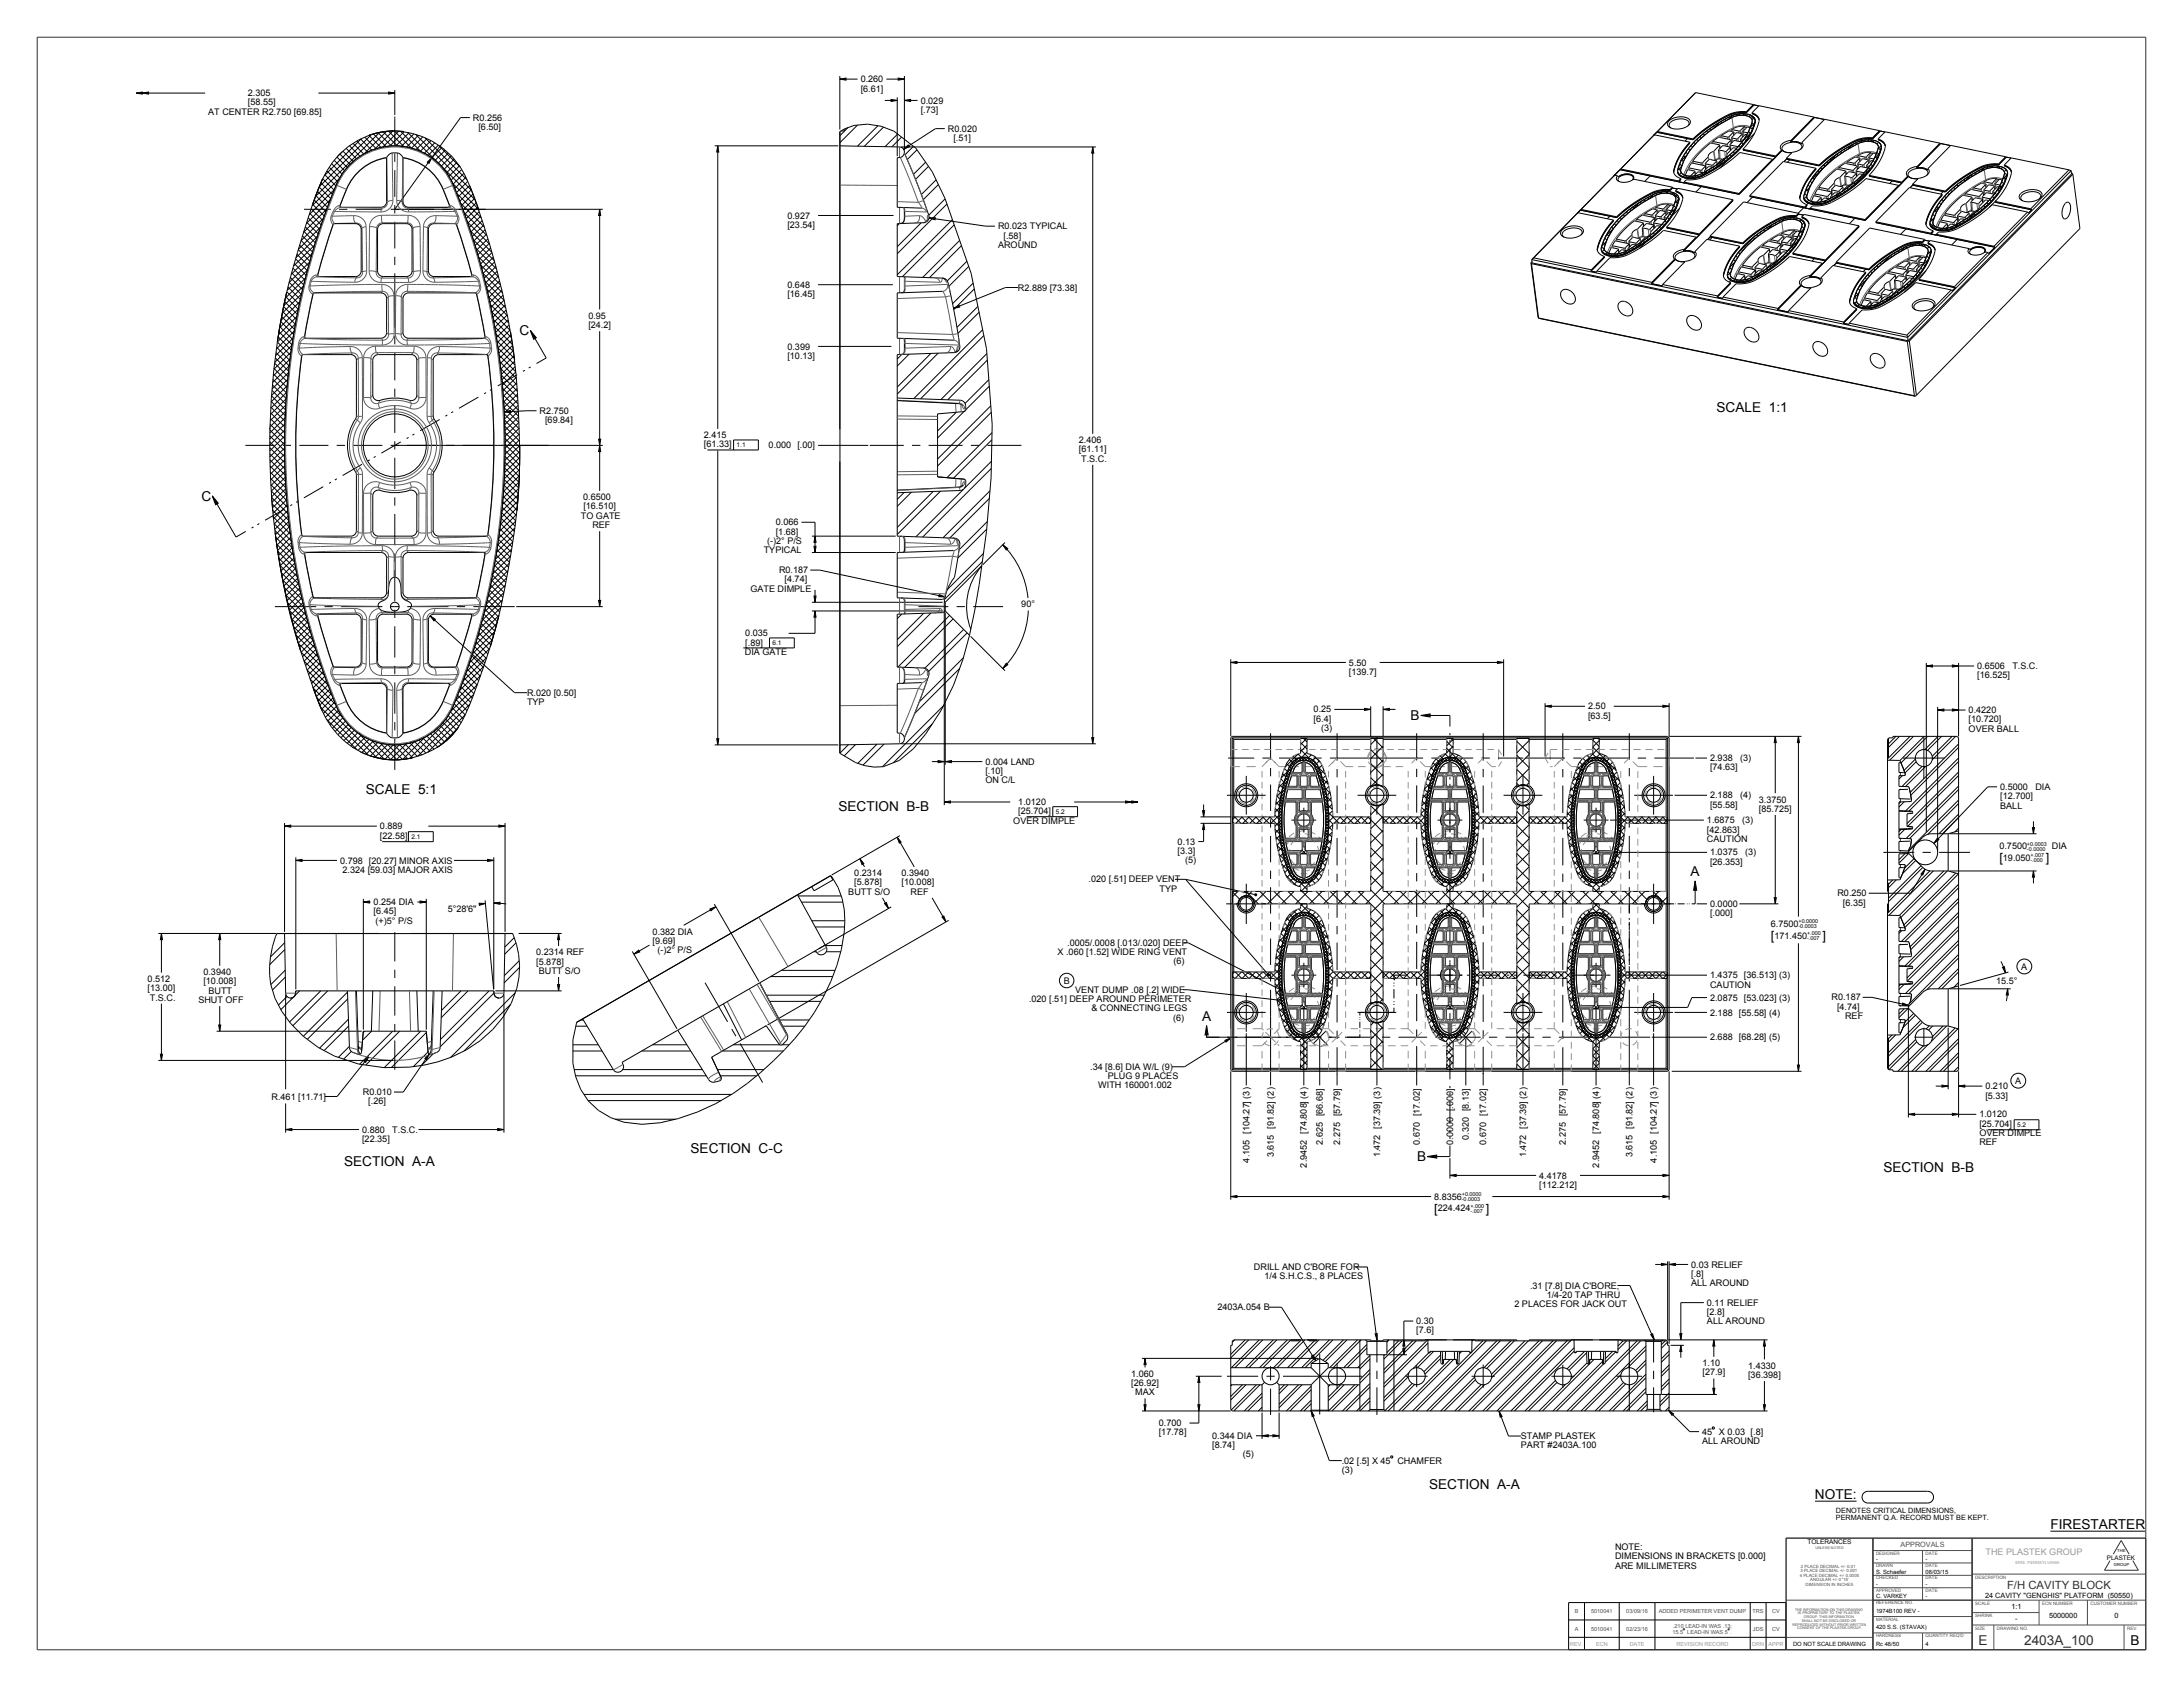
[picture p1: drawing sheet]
<svg xmlns="http://www.w3.org/2000/svg" width="1118mm" height="864mm" viewBox="0 0 1118 864" stroke-linecap="round" stroke-linejoin="round" font-family="sans-serif">
<defs><g id="words">
<g font-size="7">
<text x="266" y="172">C</text>
<text x="879" y="211">SCALE 1:1</text>
<text x="103" y="256">C</text>
<text x="722" y="369">B</text>
<text x="187" y="406">SCALE 5:1</text>
<text x="429" y="415">SECTION B-B</text>
<text x="866" y="449">A</text>
<text x="615" y="523">A</text>
<text x="354" y="590">SECTION C-C</text>
<text x="176" y="597">SECTION A-A</text>
<text x="726" y="594">B</text>
<text x="964" y="600">SECTION B-B</text>
<text x="732" y="762">SECTION A-A</text>
<text x="929" y="768">NOTE:</text>
<text x="1050" y="783">FIRESTARTER</text>
<text x="1091" y="842">B</text>
</g>
<g font-size="7" fill="#313131">
<text x="1013" y="842">E</text>
<text x="1036" y="842">2403A_100</text>
</g>
<g font-size="6.5">
<text x="1024" y="441">[</text>
<text x="1047" y="441">]</text>
<text x="907" y="481">[</text>
<text x="933" y="481">]</text>
<text x="734" y="621">[</text>
<text x="761" y="621">]</text>
</g>
<text font-size="5.8" fill="#313131" x="1028" y="814">F/H CAVITY BLOCK</text>
<g font-size="4.6">
<text x="441" y="42">0.260</text>
<text x="441" y="47">[6.61]</text>
<text x="127" y="49">2.305</text>
<text x="471" y="53">0.029</text>
<text x="107" y="59">AT CENTER R2.750 [69.85]</text>
<text x="127" y="54">[58.55]</text>
<text x="471" y="58">[.73]</text>
<text x="242" y="62">R0.256</text>
<text x="245" y="67">[6.50]</text>
<text x="485" y="67">R0.020</text>
<text x="488" y="72">[.51]</text>
<text x="403" y="112">0.927</text>
<text x="403" y="117">[23.54]</text>
<text x="511" y="117">R0.023 TYPICAL</text>
<text x="514" y="122">[.58]</text>
<text x="511" y="127">AROUND</text>
<text x="403" y="147">0.648</text>
<text x="521" y="149">R2.889 [73.38]</text>
<text x="403" y="152">[16.45]</text>
<text x="301" y="163">0.95</text>
<text x="301" y="168">[24.2]</text>
<text x="403" y="179">0.399</text>
<text x="403" y="184">[10.13]</text>
<text x="276" y="212">R2.750</text>
<text x="279" y="217">[69.84]</text>
<text x="360" y="224">2.415</text>
<text x="552" y="227">2.406</text>
<text x="360" y="229">[61.33]</text>
<text x="394" y="230">0.000 [.00]</text>
<text x="552" y="232">[61.11]</text>
<text x="554" y="236">T.S.C.</text>
<text x="299" y="256">0.6500</text>
<text x="299" y="261">[16.510]</text>
<text x="297" y="266">TO GATE</text>
<text x="397" y="269">0.066</text>
<text x="303" y="270">REF</text>
<text x="397" y="274">[1.68]</text>
<text x="393" y="278">(-)2° P/S</text>
<text x="391" y="283">TYPICAL</text>
<text x="399" y="293">R0.187</text>
<text x="402" y="298">[4.74]</text>
<text x="384" y="303">GATE DIMPLE</text>
<text x="523" y="311">90°</text>
<text x="382" y="326">0.035</text>
<text x="381" y="335">DIA GATE</text>
<text x="382" y="331">[.89]</text>
<text x="691" y="341">5.50</text>
<text x="691" y="345">[139.7]</text>
<text x="1012" y="343">0.6506</text>
<text x="1012" y="347">[16.525]</text>
<text x="1030" y="343">T.S.C.</text>
<text x="270" y="356">R.020 [0.50]</text>
<text x="270" y="361">TYP</text>
<text x="673" y="365">0.25</text>
<text x="813" y="363">2.50</text>
<text x="1008" y="365">0.4220</text>
<text x="673" y="369">[6.4]</text>
<text x="813" y="368">[63.5]</text>
<text x="1008" y="370">[10.720]</text>
<text x="676" y="374">(3)</text>
<text x="1008" y="375">OVER BALL</text>
<text x="875" y="390">2.938</text>
<text x="891" y="390">(3)</text>
<text x="505" y="391">0.004 LAND</text>
<text x="875" y="394">[74.63]</text>
<text x="505" y="396">[.10]</text>
<text x="505" y="401">ON C/L</text>
<text x="1024" y="404">0.5000</text>
<text x="1042" y="404">DIA</text>
<text x="521" y="412">1.0120</text>
<text x="875" y="409">2.188</text>
<text x="875" y="413">[55.58]</text>
<text x="891" y="409">(4)</text>
<text x="901" y="411">3.3750</text>
<text x="1024" y="409">[12.700]</text>
<text x="1024" y="414">BALL</text>
<text x="521" y="417">[25.704]</text>
<text x="901" y="416">[85.725]</text>
<text x="195" y="425">0.889</text>
<text x="519" y="422">OVER DIMPLE</text>
<text x="874" y="421">1.6875</text>
<text x="892" y="421">(3)</text>
<text x="195" y="429">[22.58]</text>
<text x="874" y="431">CAUTION</text>
<text x="874" y="426">[42.863]</text>
<text x="603" y="432">0.13</text>
<text x="603" y="437">[3.3]</text>
<text x="875" y="438">1.0375</text>
<text x="893" y="438">(3)</text>
<text x="1024" y="435">0.7500</text>
<text x="1050" y="435">DIA</text>
<text x="174" y="442">0.798 [20.27] MINOR AXIS</text>
<text x="607" y="442">(5)</text>
<text x="875" y="443">[26.353]</text>
<text x="1025" y="441">19.050</text>
<text x="175" y="447">2.324 [59.03] MAJOR AXIS</text>
<text x="437" y="449">0.2314</text>
<text x="462" y="449">0.3940</text>
<text x="437" y="453">[5.878]</text>
<text x="462" y="453">[10.008]</text>
<text x="557" y="452">.020 [.51] DEEP VENT</text>
<text x="434" y="458">BUTT S/O</text>
<text x="466" y="458">REF</text>
<text x="594" y="456">TYP</text>
<text x="941" y="459">R0.250</text>
<text x="191" y="463">0.254 DIA</text>
<text x="229" y="467">5°28'6&quot;</text>
<text x="875" y="464">0.0000</text>
<text x="944" y="464">[6.35]</text>
<text x="191" y="468">[6.45]</text>
<text x="192" y="473">(+)5° P/S</text>
<text x="875" y="469">[.000]</text>
<text x="334" y="478">0.382 DIA</text>
<text x="907" y="475">6.7500</text>
<text x="334" y="483">[9.69]</text>
<text x="546" y="484">.0005/.0008 [.013/.020] DEEP</text>
<text x="908" y="481">171.450</text>
<text x="275" y="489">0.2314 REF</text>
<text x="337" y="488">(-)2° P/S</text>
<text x="541" y="489">X .060 [1.52] WIDE RING VENT</text>
<text x="275" y="494">[5.878]</text>
<text x="601" y="494">(6)</text>
<text x="1035" y="496">A</text>
<text x="76" y="503">0.512</text>
<text x="104" y="499">0.3940</text>
<text x="104" y="504">[10.008]</text>
<text x="276" y="499">BUTT S/O</text>
<text x="545" y="504">B</text>
<text x="875" y="501">1.4375 [36.513] (3)</text>
<text x="1022" y="504">15.5°</text>
<text x="76" y="507">[13.00]</text>
<text x="107" y="509">BUTT</text>
<text x="550" y="508">VENT DUMP .08 [.2] WIDE</text>
<text x="875" y="506">CAUTION</text>
<text x="77" y="512">T.S.C.</text>
<text x="102" y="513">SHUT OFF</text>
<text x="527" y="513">.020 [.51] DEEP AROUND PERIMETER</text>
<text x="875" y="512">2.0875 [53.023] (3)</text>
<text x="938" y="512">R0.187</text>
<text x="559" y="518">&amp; CONNECTING LEGS</text>
<text x="875" y="520">2.188 [55.58] (4)</text>
<text x="940" y="517">[4.74]</text>
<text x="945" y="522">REF</text>
<text x="601" y="523">(6)</text>
<text x="875" y="533">2.688 [68.28] (5)</text>
<text x="558" y="548">.34 [8.6] DIA W/L (9)</text>
<text x="562" y="557">WITH 160001.002</text>
<text x="567" y="552">PLUG 9 PLACES</text>
<text x="1016" y="558">0.210</text>
<text x="1032" y="555">A</text>
<text x="139" y="563">R.461 [11.71]</text>
<text x="186" y="561">R0.010</text>
<text x="1016" y="562">[5.33]</text>
<text x="189" y="565">[.26]</text>
<text x="1013" y="572">1.0120</text>
<text x="185" y="580">0.880</text>
<text x="201" y="580">T.S.C.</text>
<text x="1013" y="577">[25.704]</text>
<text x="1013" y="582">OVER DIMPLE</text>
<text x="185" y="585">[22.35]</text>
<text x="677" y="586" transform="rotate(-90 677 586)">2.625 [66.68]</text>
<text x="686" y="586" transform="rotate(-90 686 586)">2.275 [57.79]</text>
<text x="727" y="586" transform="rotate(-90 727 586)">0.670 [17.02]</text>
<text x="744" y="586" transform="rotate(-90 744 586)">0.0000 [.000]</text>
<text x="752" y="584" transform="rotate(-90 752 584)">0.320 [8.13]</text>
<text x="761" y="586" transform="rotate(-90 761 586)">0.670 [17.02]</text>
<text x="802" y="586" transform="rotate(-90 802 586)">2.275 [57.79]</text>
<text x="1013" y="586">REF</text>
<text x="652" y="593" transform="rotate(-90 652 593)">3.615 [91.82] (2)</text>
<text x="707" y="593" transform="rotate(-90 707 593)">1.472 [37.39] (3)</text>
<text x="781" y="593" transform="rotate(-90 781 593)">1.472 [37.39] (2)</text>
<text x="836" y="593" transform="rotate(-90 836 593)">3.615 [91.82] (2)</text>
<text x="640" y="595" transform="rotate(-90 640 595)">4.105 [104.27] (3)</text>
<text x="669" y="598" transform="rotate(-90 669 598)">2.9452 [74.808] (4)</text>
<text x="819" y="598" transform="rotate(-90 819 598)">2.9452 [74.808] (4)</text>
<text x="848" y="595" transform="rotate(-90 848 595)">4.105 [104.27] (3)</text>
<text x="788" y="603">4.4178</text>
<text x="788" y="608">[112.212]</text>
<text x="734" y="614">8.8356</text>
<text x="736" y="620">224.424</text>
<text x="642" y="650">DRILL AND C'BORE FOR</text>
<text x="866" y="649">0.03 RELIEF</text>
<text x="866" y="654">[.8]</text>
<text x="647" y="655">1/4 S.H.C.S., 8 PLACES</text>
<text x="783" y="660">.31 [7.8] DIA C'BORE,</text>
<text x="866" y="658">ALL AROUND</text>
<text x="792" y="664">1/4-20 TAP THRU</text>
<text x="623" y="671">2403A.054 B</text>
<text x="775" y="669">2 PLACES FOR JACK OUT</text>
<text x="874" y="668">0.11 RELIEF</text>
<text x="725" y="678">0.30</text>
<text x="874" y="673">[2.8]</text>
<text x="874" y="678">ALL AROUND</text>
<text x="725" y="683">[7.6]</text>
<text x="872" y="699">1.10</text>
<text x="895" y="701">1.4330</text>
<text x="579" y="705">1.060</text>
<text x="872" y="704">[27.9]</text>
<text x="895" y="705">[36.398]</text>
<text x="579" y="710">[26.92]</text>
<text x="581" y="714">MAX</text>
<text x="593" y="730">0.700</text>
<text x="593" y="735">[17.78]</text>
<text x="621" y="737">0.344 DIA</text>
<text x="779" y="737">STAMP PLASTEK</text>
<text x="871" y="734">45</text>
<text x="880" y="734">X 0.03 [.8]</text>
<text x="621" y="741">[8.74]</text>
<text x="779" y="741">PART #2403A.100</text>
<text x="871" y="739">ALL AROUND</text>
<text x="636" y="746">(5)</text>
<text x="687" y="749">.02 [.5] X 45</text>
<text x="715" y="749">CHAMFER</text>
<text x="687" y="754">(3)</text>
<text x="827" y="794">NOTE:</text>
<text x="827" y="798">DIMENSIONS IN BRACKETS [0.000]</text>
<text x="827" y="803">ARE MILLIMETERS</text>
</g>
<text font-size="4.6" fill="#989898" x="1017" y="796">THE PLASTEK GROUP</text>
<g font-size="3.7">
<text x="940" y="774">DENOTES CRITICAL DIMENSIONS,</text>
<text x="940" y="778">PERMANENT Q.A. RECORD MUST BE KEPT.</text>
<text x="1016" y="818">24 CAVITY &quot;GENGHIS&quot; PLATFORM (50550)</text>
<text x="1030" y="824">1:1</text>
<text x="1032" y="830">-</text>
<text x="1049" y="828">5000000</text>
<text x="1083" y="828">0</text>
</g>
<text font-size="3.7" fill="#4f4f4f" x="973" y="792">APPROVALS</text>
<g font-size="3.3">
<text x="377" y="229">1.1</text>
<text x="396" y="330">6.1</text>
<text x="541" y="417">5.2</text>
<text x="211" y="430">2.1</text>
<text x="1033" y="577">5.2</text>
<text x="925" y="790">TOLERANCES</text>
</g>
<text font-size="3.2" x="1079" y="799">PLASTEK</text>
<g font-size="3">
<text x="960" y="799">-</text>
<text x="986" y="799">-</text>
<text x="960" y="806">S. Schaefer</text>
<text x="986" y="806">08/03/15</text>
<text x="960" y="812">-</text>
<text x="986" y="812">-</text>
<text x="960" y="818">C. VARKEY</text>
<text x="986" y="818">-</text>
<text x="960" y="826">1974B100 REV -</text>
<text x="960" y="834">420 S.S. (STAVAX)</text>
<text x="918" y="842">DO NOT SCALE DRAWING</text>
<text x="960" y="843">Rc 48/50</text>
<text x="986" y="843">4</text>
</g>
<g font-size="2.8">
<text x="1038" y="433">+0.0003</text>
<text x="1038" y="435">-0.0000</text>
<text x="1040" y="439">+.007</text>
<text x="1040" y="441">-.000</text>
<text x="921" y="473">+0.0000</text>
<text x="921" y="475">-0.0003</text>
<text x="925" y="479">+.000</text>
<text x="925" y="481">-.007</text>
<text x="748" y="612">+0.0000</text>
<text x="748" y="615">-0.0003</text>
<text x="753" y="618">+.000</text>
<text x="753" y="621">-.007</text>
</g>
<g font-size="2.8" fill="#4f4f4f">
<text x="806" y="826">B</text>
<text x="815" y="826">5010041</text>
<text x="833" y="826">03/09/16</text>
<text x="849" y="826">ADDED PERIMETER VENT DUMP</text>
<text x="897" y="826">TRS</text>
<text x="907" y="826">CV</text>
<text x="857" y="833">.210 LEAD-IN WAS .13;</text>
<text x="806" y="835">A</text>
<text x="815" y="835">5010041</text>
<text x="833" y="835">02/23/16</text>
<text x="856" y="836">15.5</text>
<text x="864" y="836">LEAD-IN WAS 5 .</text>
<text x="897" y="835">JDS</text>
<text x="907" y="835">CV</text>
</g>
<g font-size="2.8" fill="#989898">
<text x="804" y="842">REV.</text>
<text x="817" y="842">ECN</text>
<text x="834" y="842">DATE</text>
<text x="858" y="842">REVISION RECORD</text>
<text x="897" y="842">DRN</text>
<text x="905" y="842">APPR</text>
</g>
<g font-size="2.3" fill="#4f4f4f">
<text x="960" y="796">DESIGNER</text>
<text x="986" y="796">DATE</text>
<text x="960" y="802">DRAWN</text>
<text x="986" y="802">DATE</text>
<text x="960" y="809">CHECKED</text>
<text x="986" y="809">DATE</text>
<text x="1011" y="808">DESCRIPTION</text>
<text x="960" y="815">APPROVED</text>
<text x="986" y="815">DATE</text>
<text x="960" y="821">REFERENCE NO.</text>
<text x="1011" y="822">SCALE</text>
<text x="1046" y="822">ECN NUMBER</text>
<text x="1070" y="822">CUSTOMER NUMBER</text>
<text x="1011" y="828">SHRINK</text>
<text x="960" y="830">MATERIAL</text>
<text x="960" y="838">HARDNESS</text>
<text x="986" y="838">QUANTITY REQ'D</text>
<text x="1011" y="834">SIZE</text>
<text x="1022" y="834">DRAWING NO.</text>
<text x="1089" y="834">REV.</text>
</g>
<g font-size="2.2" fill="#4f4f4f">
<text x="922" y="803">2 PLACE DECIMAL +/- 0.01</text>
<text x="921" y="807">4 PLACE DECIMAL +/- 0.0005</text>
<text x="922" y="805">3 PLACE DECIMAL +/- 0.001</text>
<text x="927" y="809">ANGULAR +/- 0°15'</text>
<text x="924" y="812">DIMENSION IN INCHES</text>
</g>
<g font-size="2.1">
<text x="1084" y="794">THE</text>
<text x="1082" y="802">GROUP</text>
</g>
<text font-size="2.1" fill="#989898" x="1032" y="801">ERIE, PENNSYLVANIA</text>
<g font-size="1.9" fill="#4f4f4f">
<text x="929" y="793">UNLESS NOTED</text>
<text x="919" y="825">THE INFORMATION ON THIS DRAWING</text>
<text x="920" y="826">IS PROPRIETARY TO THE PLASTEK</text>
<text x="918" y="832">REPRODUCED WITHOUT PRIOR WRITTEN</text>
<text x="922" y="830">SHALL NOT BE DISCLOSED OR</text>
<text x="924" y="828">GROUP. THIS INFORMATION</text>
<text x="920" y="834">CONSENT OF THE PLASTEK GROUP.</text>
</g>
</g></defs>
<g fill="#000">
<path d="M70 48l3-1v1zM73 48l3-1v1zM199 47l3 1h-3zM430 41l3-1v1zM456 51h3l-3 1zM460 40l3 1h-3zM463 51h3v1zM367 75l1 3h-1zM463 76l2-2 1 1zM559 75l1 3h-1zM219 83l2-2-1 3zM307 107l1 3h-2z"/>
<path d="M476 112l3-1v2zM488 158l3-2v1zM272 169l3 4-2 1zM258 211l3-1v1zM307 228l1 3h-2zM306 225h2l-1 3zM109 254l3 4h-2zM417 274l1 4h-1zM513 279l3 2-1 1zM417 280h1l-1 3zM220 315l3 2-1 1zM306 307h2l-1 4z"/>
<path d="M417 305h1l-1 3zM417 313l1 3h-1zM481 304l3 2-3-1zM630 339h3v1zM767 339h3l-3 1zM515 340h1l-3 2zM986 341l3-1v1zM1000 340l3 1h-3zM699 363h3l-3 1zM708 363h3v1zM727 366l5-1v2zM791 362l3-1v1z"/>
<path d="M851 361l4 1h-4zM909 377v3h-1zM921 377v3h-1zM992 363h3v1zM1000 363h3l-3 1zM367 378h1l-1 3zM480 389l3 1h-3zM484 390l3-1v1zM559 378h1l-1 3zM483 411l4-1v1zM576 410l3 1h-3zM579 410l4 1h-4z"/>
<path d="M616 415h1l-1 3zM146 423l3-1v1zM255 422l4 1h-4zM440 440l2 2-1 1zM459 429l2 2-1 1zM616 421l1 4h-1zM992 429l1 1-3 2zM1040 424h2l-1 3zM151 440h4v1zM250 440h3l-3 1zM642 458h1zM868 451l1 5h-2z"/>
<path d="M986 445l-2 3-1-1zM1041 446l1 3h-2zM83 478v3h-1zM112 478l1 3h-1zM186 462l3-1v1zM215 461l3 1h-3zM245 462h4l-4 1zM253 462h3v1zM286 478l1 3h-2zM363 465l3-1-2 2zM453 463l1-1 1 3zM482 469h1l1 3z"/>
<path d="M908 460h1v3zM325 488l2-2 1 1zM649 499h1v1zM1025 495h1l1 3zM285 504h2l-1 3zM655 507l1-1v1zM974 513l3 2h-3zM1028 506v3h-1zM112 525h1l-1 3zM220 540l-2 3v-1zM618 525l1 5h-2zM627 533l3-2-2 2z"/>
<path d="M82 540h1v3zM186 543l3-2-2 3zM920 545h1v3zM994 555l3 1-3 1zM1003 556l3-1v2zM146 578h3v1zM255 578h3l-3 1zM977 570h3v1zM1000 570h3l-3 1zM731 592l5-1v2zM630 613l3-1v1zM742 602l3-1v1z"/>
<path d="M851 612l4 1h-4zM851 601l4 1h-4zM851 647h3l-3 1zM855 647h3v1zM586 695l1 4h-1zM671 694h1l2 3zM704 683h1v3zM719 686v3h-1zM718 690h1v4zM845 683h1l1 3zM860 683h1v3zM861 689v3h-1z"/>
<path d="M877 686l1 3h-1zM903 686l1 3h-1zM614 705v3h-1zM877 711h1l-1 3zM586 719h1l-1 3zM613 719h1v3zM646 735l3-1v2zM652 734l3 1-3 1zM671 722l2 3h-1zM767 722l2 3h-1zM854 722l3 2-1 1zM903 719h1l-1 3z"/>
</g>
<g fill="none" stroke="#000" stroke-width=".51">
<path d="M430 39v27M460 40l3 1h-3zM463 39v38M70 48l3-1v1zM70 48h35M73 48l3-1v1zM163 48h39M199 47l3 1h-3zM202 46v13M430 41l3-1v1zM430 41h9M453 51h6"/>
<path d="M454 41h9M456 51h3l-3 1zM459 50v30M463 51h3v1zM463 51h7M868 47v1M868 47l-84 86M868 47l30 7M887 59l-11 6-9 8M887 59h.1M889 58l-2 1M889 58h.1"/>
<path d="M891 58h-2M891 58h.1M892 58h-1M892 58h.1M892 58l4 1M894 57h-5l-5 2-9 6-8 6M894 57v1M894 58h-5l-5 1-9 6-8 7M896 59h.1M896 59l2 1M897 58l2 1 2 2M897 58l3 2 1 1"/>
<path d="M898 54l-4 3M898 54h.1M898 54l-4 4M898 54l31 6M901 54l-4 4M929 60l-12 12M929 60h.1M174 79a40 40 0 0 1 66 14 354 354 0 0 1-3 276 40 40 0 0 1-70-1 219 219 0 0 1-13-36 359 359 0 0 1 7-230 62 62 0 0 1 13-23zM190 69h-1M202 67h-5l-6 2M241 60h-5l-34 47M366 75h63"/>
<path d="M367 75l1 3h-1zM367 75v145M430 75h31l1 1 13 34M432 66v1h-1M432 66l-2 1v153M432 66a28 28 0 0 1 26 1l11 9 8 12 7 14 13 38a347 347 0 0 1 8 132 374 374 0 0 1-12 66 118 118 0 0 1-25 45 26 26 0 0 1-38 2M434 65l-4 4M439 64l-9 9M449 64l-10 11M452 65l-9 10M460 69l-7 6M461 75h100"/>
<path d="M462 70l-5 5M463 76l2-2 1 1zM468 75l-5 4M469 77l-5 5M484 66h-5l-16 10M559 75l1 3h-1zM559 75v147M847 69l18 4M854 62l3-2h4l3 1 1 1v2l-2 1-5 1h-2l-2-1v-2zM864 64l1-1-1-1-2-1h-3l-2 1-2 1v1l1 2M865 73l-5 7-3 7 1 3 3 1M865 73l-6 8-2 7"/>
<path d="M866 74l-6 9M866 74h.1M867 71l-19-3 19 4M867 71v1M867 73l-1 1M867 73h.1M892 76l17 4M898 60h.1M898 60l1 1M899 61l-3 7-5 7a48 48 0 0 1-24 16l-6-1-1-1-1-1M899 61l-2 6-4 7-6 6-7 5-9 5-4 1h-6l-2-2v-1M901 61h.1"/>
<path d="M901 61l-3 7-6 8M912 77h.1M912 77l-3 3M912 77l1 1M912 77l-22 22M913 78h4M913 78h.1M917 73h3l2 1M917 72v1M917 72l-3 1-2 1-1 1 1 2M922 76v-1v-1l-2-1h-3l-3 1-1 1-1 1 1 2M922 74h.1"/>
<path d="M922 73v1M922 73l1 1-1 2-2 1-2 1-3 3M929 60l-12 13M929 60l33 7M934 61l-12 12M948 74l-9 6M948 74h.1M954 72l-6 2M954 72h.1M955 72h-1M955 72h.1M955 72h5"/>
<path d="M959 71h-5l-5 1-10 6-8 6M959 71h.1M959 71h-5l-5 2-10 5-8 7M960 72h.1M960 72l2 1M962 71l2 2 1 2M962 73h.1M962 73l1 1M962 67l-3 4M962 67h1M963 67l-4 4M963 67l30 6"/>
<path d="M963 74h.1M963 74v1M963 75h.1M963 75l-1 6-4 6-6 6-7 5-9 5-4 2-6-1-2-1-1-2M963 75l-2 6-5 7a48 48 0 0 1-25 16h-5l-2-1-1-2M965 67l-3 4M965 75h.1M965 75l-2 7-6 8M993 73l-11 12M993 73h.1M993 73l-12 13M993 73l34 7"/>
<path d="M999 74l-12 12M165 92l-5 13M165 92h.1M219 83l2-2-1 3zM474 83l-6 6M475 85l-6 7M479 92l-7 8M480 94l-7 8M828 90v2l2 1h3l3-1M828 90l1 1 2-2h3l2 1v2M828 90h-2M836 92h.1"/>
<path d="M836 92v-1l-1-1-3-1-3 2-1 1 1 1M836 92l20 4M853 98l-6 1-13 8M853 98h.1M853 98l4 1M855 97h-5l-5 2-9 6-8 6M855 97h.1M855 97l-5 1-5 1-9 6-8 6M856 96l-1 1M856 96h.1M856 96l3 1M857 99h.1"/>
<path d="M857 99l2 1v1M858 98l2 1 1 2M858 98l1-2 28 6M859 87v1M859 87h.1M859 93l-29-6h-1l61 12M860 83l-1 4M860 83h.1M861 91l-2 2M862 93v1M862 93l28 6M882 82l-2-1-2 1"/>
<path d="M890 99h.1M907 82l-16-4-8 6-9 6-5 2h-6l-1 1M907 82l-17 17M907 82h1M915 81h.1M915 81l16 3M915 81l-2 2M915 81l16 4M930 86l-6 7-3 7 1 3 3 2M930 86l-6 8-3 8M930 86l-17-3-17 17M931 84v1"/>
<path d="M939 80l-6 5-5 5-3 6-2 5M939 80h.1M946 95h-2h-2M957 90l17 4v-1M957 90l17 3M972 95l-17-4-7 7-9 5-5 2h-6l-1 2M972 95l-17 17M972 95h.1M977 90h.1M977 90l-3 3M977 90l1 1M977 90l-22 23"/>
<path d="M978 91h4M978 91h.1M979 94l17 4M979 94v1M979 95l-1 1M979 95l17 3M981 86h4l2 1M982 85l-1 1M982 85l-3 1-2 1-1 2 1 1M986 90l1-2-1-1-2-1h-3l-2 1-2 1v2l1 1M987 87h.1M987 86v1"/>
<path d="M987 86l1 2-1 1-2 2h-3l-3 3M994 99l-5 8-3 7 1 2 3 2M994 99l-5 9-3 7M994 99l-17-3-17 18M996 98h.1M1017 85l-6 4-8 4-6 6-4 5M1017 85h.1M1020 85h-3M1020 85h.1M1020 85l5 1M1023 84h-5l-5 2-9 5-8 7M1023 84h.1"/>
<path d="M1023 84l-5 1-5 1-9 6-8 6M1025 86h.1M1025 86l2 1M1026 84l3 2 1 2M1027 80l-4 4M1027 80h.1M1027 87h.1M1027 80l32 7M1027 87l1 1M1028 88l-2 6-4 6-5 6-7 6-9 5-4 1-6-1-2-1-1-2M1028 88l-2 7-5 7a48 48 0 0 1-25 16l-6-1-1-1-1-2M1030 81l-4 3"/>
<path d="M1030 88h.1M1030 88l-3 7-6 8M1034 99l3-1 4-1 3 1 1 2v1l-2 1-5 1h-2l-2-1v-2zM1059 87l-19 20M1059 87h1M1060 87l-83 86M1060 87l1 2-84 85M1060 89h1M1061 89l-83 86M1061 89l4 28-84 85M203 107h106M307 107l1 3h-2z"/>
<path d="M307 107v51M419 110h38M460 114l-1 2M472 114l-13 12M475 110v2l-2 2h-14v28h24l2 1v2l3 10 3 22a2.9 2.9 0 0 1-2 3l-30 2v22l33 1a3 3 0 0 1 2 4l-1 2-13 1v32l13 1 1 1a4 4 0 0 1-2 5l-33 1v22l30 1a2.9 2.9 0 0 1 2 4l-1 8a27 27 0 0 1-5 15l-2 6M476 112l3-1v2zM476 112l29 4h4M484 102l-9 8M485 104l-26 26M488 112l-29 29M489 115l-27 27M800 118l2-2h4h3l2 2-1 2-2 1-5 1-2-1-2-1v-1z"/>
<path d="M807 109l19 4M826 113l-5 7-3 7v2l3 2M826 113l-6 8-2 7M828 111l-19-3 19 3M828 111h.1M834 107l-7 7-5 8M834 107h.1M853 116l17 4M859 101l-1 6-4 6-5 6-8 6-8 5-5 1h-6l-2-2v-1M859 101l-2 7-5 7a48 48 0 0 1-24 16l-6-1-1-1-1-1M861 101h1M861 101l-2 7-6 8"/>
<path d="M887 102l-17 18M887 102l-25 26M896 100v1l59 12M896 100l28 6M920 110l-6 1-4 1-10 6-8 6M920 110v1M920 111h-5l-5 2-10 5-8 7M921 109l-28-6-18 18M921 109l-1 1M921 109v1M921 110l-1 1M921 110h2"/>
<path d="M922 112l-4-1-5 1-11 6-6 5-4 4-4 5-3 5M922 112h.1M922 112l2 2M922 111l3 1 1 2M922 111l3 2 1 1M922 111l2-1 28 6M924 114h.1M924 114v1M924 115l-1 5-4 7-6 6-7 5-9 5-4 2-6-1-2-1-1-2M924 115l-2 6-5 7a48 48 0 0 1-25 16h-5l-2-2-1-1M925 105l-1 1M926 114v1"/>
<path d="M926 114l-2 8-6 8M927 107h.1M927 107l28 5M952 116l-17 17M952 116l-25 26M955 112v1M960 114l61 13M960 114l28 5M988 114h.1M990 118l-2 1M990 118l-1 2-1-1M991 120l30 6"/>
<path d="M991 120h.1M993 104l-3 5-2 5M993 104h.1M1011 108h-2l-2 1M1021 103l19 4M1038 109l-18-4-8 6-8 5-6 2-5 1-2 1M1038 109l-17 17M1040 107h.1M1040 107l-1 2h-1M1044 102l1-2-1-1-2-1h-3l-2 1-2 1v2l1 1M491 123l-19 19M492 126l-16 16"/>
<path d="M495 134l-10 10M496 136l-10 11M784 134l4 29M784 134v1M784 135l4 28M784 135l192 40M784 133v2l193 39M784 133l1-1 30 6M784 133l193 40M784 134h.1M809 120l1-1-1-1-2-1h-3h-2l-2 2v1l1 1M815 138v1"/>
<path d="M818 139h-1h-2M818 139l28 6M821 131l-6 8M821 131l-6 7M822 122l-2 6M822 122h.1M843 121h-2l-3 1M857 133h1M857 133l-11 12M858 133h1M858 133l-13 12M859 133l4 1"/>
<path d="M859 133h.1M862 128h3l2 2M862 128h.1M862 128h-3l-2 2v1v2M867 132l1-1-1-2h-2h-3h-2l-2 2v1l1 1M867 130h.1M868 129v1v2l-2 1-3 1-12 12M868 129l-1 1M868 121l-16-3-8 6-10 6-5 2h-5l-6 7M868 121v1M868 121l-6 7M875 121h1"/>
<path d="M875 121l17 3M876 121l-2 2M876 121l16 4M885 137l-1 4M885 137h.1M891 126l-6 7-3 7 1 3 3 2M891 126l-6 8-3 7M891 126l-17-3-6 6M892 124v1M907 135h-2h-2M918 130l17 4v-1M918 130l17 3"/>
<path d="M933 135l-17-4-8 7-9 5-5 2h-5l-7 7M933 135h.1M933 135l-6 6M940 134l17 4M940 134v1M940 135l17 3M940 135l-1 1M955 139l-5 7-3 8 1 2 3 2M955 139l-5 8-3 8M955 139l-17-3-6 6M957 138h.1M968 131l-7 5-6 6-4 7-2 5"/>
<path d="M968 131h.1M983 125l-6 1-9 5M983 125h.1M983 125l5 1M984 124h-5l-5 2-9 5-8 7M984 124h.1M984 124h-5l-5 2-9 6-8 6M985 123l-28-6-17 17M985 123l-1 1M985 123h.1M985 123h3M987 124l3 2 1 2"/>
<path d="M987 124l1-1 20 4M988 126h.1M988 126l1 2M989 128l-2 6-4 6-5 6-7 5-9 6-4 1-7-1-1-1-1-2M989 128l-2 6-6 8a48 48 0 0 1-24 16l-6-1-1-1-1-2M991 128h.1M991 128l-3 7-6 8M1008 127v2l2 1h3l3-1M1008 127l1 1 2-2h3l2 2v1M1016 129h.1M1016 129v-1l-1-1h-3l-3 1-1 1 1 1M1016 129h2"/>
<path d="M1018 129l-17 18M1021 126v1M1021 127l-3 3v-1M147 150l-5 25M419 146h38M488 158l3-2v1zM498 145l-10 10M499 148l-11 10M501 157l-11 11M501 160l-11 11M521 147h-6l-27 11M845 145l6 1"/>
<path d="M846 145h-1M851 146l28 5M879 151v1M882 152v1l-3-1M882 152l28 6M886 145l-7 7M886 145l-7 6M910 159l6 1v-1M910 158v1M916 159l28 6M922 146h.1M922 146l-12 12"/>
<path d="M922 146l1 1M922 146l-12 13M923 147h4M923 147h.1M927 142h3l2 1M927 141v1M927 141l-3 1-2 1-1 2 1 1M932 146v-2l-1-1-2-1h-2l-3 1-2 1v2l1 1M932 143h.1M932 142v1M932 142l1 2-1 1-2 1-3 1-11 12M951 158l-7 8"/>
<path d="M951 158l-7 7M972 148h-2l-2 1M980 155l2-2h4l3 1 2 2-1 1-2 1-5 1h-2l-2-1v-2zM982 143l19 4M989 158l1-2-1-1-2-1h-3l-2 1-2 1v1l1 2M999 148l-18-3-8 6-10 6-4 1-6 1-6 6M999 148l-23 24M1001 147h.1M1001 147l-2 2v-1M272 169l3 4-2 1zM272 169l8 14-5 3M307 170v81"/>
<path d="M419 177h37M503 169l-35 35M504 172l-33 32M788 163l193 40M788 163l192 40M788 163h.1M944 165v1M947 165v1h-3M947 165l29 7M976 172l1 1M976 175l4 28M977 173v1"/>
<path d="M978 175h-2M978 175l3 27M252 199l-1 1M265 192l-10 6M269 190h-1M272 188h-1M462 181l-3 3M465 181l-6 6M477 181l-18 17M480 181l-21 21M505 181l-23 24M505 184l-20 21"/>
<path d="M506 194l-12 13M506 198l-12 12M225 215l-10 5M229 212l-1 1M232 211h-1M245 203l-10 6M249 201l-1 1M258 211l3-1v1zM275 210l-17 1M430 220h.1M490 211l-10 10M494 211l-14 13"/>
<path d="M507 208l-27 27M507 211l-27 28M980 203h1M981 203h.1M981 202v1M185 238l-10 5M189 235l-1 1M192 234h-1M203 228h106M205 226l-10 6M209 224h-1M212 222l-1 1"/>
<path d="M306 225h2l-1 3zM307 228l1 3h-2zM362 230h26v-5h-12v5M367 231v150M419 228h26M430 236v150l4-5M430 236h.1M507 240l-35 35M508 236l-14 14M508 225l-20 20M508 221l-23 24M559 238v143"/>
<path d="M109 254l3 4h-2zM109 254l12 21 5-3M150 258l-1 1M153 257h-1M165 249l-9 6M169 247h-1M172 245l-1 1M266 241l-1 20M463 252l-4 4M467 252l-8 7M478 252l-19 18M481 251l-22 23"/>
<path d="M493 251l-24 24M506 255l-20 20M507 251l-24 24M130 270h-1M133 268l-1 1M140 264v1M141 273l5 31 8 29M146 261l-10 5M307 272v39M410 267h7v16M416 274h43M417 280h1l-1 3z"/>
<path d="M417 274l1 4h-1zM505 271l-15 15M505 267l-14 14M513 279l3 2-1 1zM513 279a45 45 0 0 1 13 27M514 278l-11 11M415 292h5l64 14M416 283h43M503 290l-20 18M503 287l-19 20M503 283l-18 19M220 315l3 2-1 1z"/>
<path d="M220 315l43 40h7M255 315l-4 16M264 311h45M306 307h2l-1 4zM416 313h67M416 308h67M417 305h1l-1 3zM417 313l1 3h-1zM417 313v11h-13M417 302v6M462 314l-3 3M473 314l-14 13"/>
<path d="M477 314l-18 17M481 304l3 2-3-1zM483 313v1h-24v27l14 1 2 1 1 2-14 35-1 1h-31M483 313l13 12M483 308v5M483 314v98M484 314v77M486 315l-26 27M488 317l-25 25M526 313a45 45 0 0 1-13 29M381 332h26v-5h-13v5M493 337l-22 22"/>
<path d="M493 322l-20 20M495 324l-20 20M497 326l17 17M515 340h1l-3 2zM630 339h3v1zM630 338v39M630 339h59M706 339h64M767 339h3l-3 1zM770 338v49M986 339v87M1003 339v38"/>
<path d="M160 352l5 12M491 342l-23 23M791 360v27M855 360v17h67M986 341l3-1v1zM986 341h25M1000 340l3 1h-3zM235 372l-5 6-6 5M367 378h1l-1 3zM477 371l-20 19M483 361l-31 31M559 378h1l-1 3z"/>
<path d="M630 378l1-1h223l1 1v170h-1h-223h-1zM631 378v170M631 378h1M631 378h223M632 378v40M632 378h34M669 378h33M683 363h19M699 363h3l-3 1zM702 378h6v25a5 5 0 0 0-6 0zM702 362v15M708 363h3v1z"/>
<path d="M708 362v15M708 378h33M708 363h6M727 366l5-1v2zM727 366h15v6M742 375v1M742 379v1M744 378h33M777 378h6v25a5 5 0 0 0-6 0zM783 378h32M791 362l3-1v1zM791 362h20"/>
<path d="M819 378h34M826 362h29M851 361l4 1h-4zM853 378v40M854 378h-1M854 378v170M909 377v3h-1zM909 377v29M921 377v3h-1zM921 377v92M967 378v10h-1M971 377l-4 4"/>
<path d="M972 377l-5 6M978 377l-12 11M980 377l-13 12M985 377l-12 12M987 377l-14 14M992 363h3v1zM992 362v74M992 363h14M992 377l-7 7M994 377l-7 7M999 377l-10 10M1000 363h3l-3 1z"/>
<path d="M1001 377l-12 12M189 387l6 1 6 1 10-1M366 381h63M438 381l-6 6M449 381l-10 10M453 381l-11 11M461 381h100M477 390h6M480 389l3 1h-3zM484 390l3-1v1zM484 390h19M662 390a8 8 0 0 1 8-2 8 8 0 0 1 6 7 68 68 0 0 1-3 54 8 8 0 0 1-8 3 8 8 0 0 1-6-7 68 68 0 0 1 3-55z"/>
<path d="M736 390a8 8 0 0 1 9-2 8 8 0 0 1 6 7 68 68 0 0 1-3 54 8 8 0 0 1-8 3 8 8 0 0 1-6-7 68 68 0 0 1 2-55zM742 383v11M742 398v1M811 390a8 8 0 0 1 9-2 8 8 0 0 1 5 7 68 68 0 0 1-2 54 8 8 0 0 1-9 3 8 8 0 0 1-5-7 68 68 0 0 1 2-55zM868 388h6M966 386h1M966 389h6l1 1M973 390l2 6v1h-3v6h5l2 7h-1l-6 1v4h7v1l-3 1v6l3 1-7 1v4h6a6 6 0 0 1-1 6v1M973 390h.1M974 397l-2 2M981 389l-6 5M981 390l-6 6"/>
<path d="M984 392l-10 11M986 392l-11 11M1003 381l-25 25M1003 383l-25 24M1003 388l-27 27M1003 390l-26 25M1003 395l-27 27M1003 397l-26 26M483 411l4-1v1zM483 411h34M526 418h26v-5h-13v5M550 411h33"/>
<path d="M576 410l3 1h-3zM579 410l4 1h-4zM615 418h15M616 415h1l-1 3zM616 412v6M702 418h-20a65 65 0 0 0-7-29l-3-2-3-1v-8h-3v8a11 11 0 0 0-9 9l-3 11-1 12h-22v3h22a65 65 0 0 0 7 29l3 3 3 1v2M702 402a6 6 0 0 0 0 10M708 418h19a65 65 0 0 1 8-29l3-2 3-1v-8h3v8a11 11 0 0 1 9 9l3 11 1 12h20M708 402a6 6 0 0 1 0 10M742 401v1M742 406v11M777 402a6 6 0 0 0 0 10"/>
<path d="M783 418h19a65 65 0 0 1 7-29l4-2 2-1v-8h4v8a11 11 0 0 1 9 9l3 11 1 12h21v3h-21a65 65 0 0 1-7 29l-3 3-3 1v2M783 402a6 6 0 0 1 0 10M824 420h48M857 407h17M909 417v46M966 418v-40h1h2v-1h33l1 1v170h-1h-33h-2M966 418h.1M973 411h-1M975 410l-3 3M1003 402l-27 27M1003 404l-25 25M1003 410l-26 25"/>
<path d="M1003 411l-16 16M1003 417l-10 10M1003 419l-9 8M1022 403h-4l-28 29M146 423l3-1v1zM146 421v56M146 423h47M151 439v67M196 431h26v-5h-13v5M219 423h40M250 440h3l-3 1zM253 439v67l-5-45"/>
<path d="M255 422l4 1h-4zM259 421v56M440 440l2 2-1 1zM440 440l3 4M459 429l2 2-1 1zM459 429l9 15M461 428l-35 20M615 421h15M616 421l1 4h-1zM616 421v10h-2M632 421v35M702 421h-20a65 65 0 0 1-7 29l-3 3-3 1v2"/>
<path d="M708 421h19a65 65 0 0 0 8 29l3 3 3 1v2M742 420v2M742 424v1M742 428v12M777 421h-20a65 65 0 0 1-7 29l-3 3-3 1v2M783 421h19a65 65 0 0 0 7 29l4 3 2 1v2M818 436h56M853 421v35M966 421v35h1M966 421h.1M973 425l-1 1M975 425l-3 3"/>
<path d="M975 437l-3 3M977 437h-5v6h3l-2 7M977 436v1M977 437h.1M977 437l7 7M977 437l-5 5M980 440l-5 4M992 429l1 1-3 2zM998 427h45M1003 425l-6 2h-10l-3 2-7 7M1003 424l-2 2M1040 424h2l-1 3z"/>
<path d="M1041 420v7M151 440h4v1zM151 440h22M232 440h21M409 459h22M416 454l1 2 9-6-1-2-17 10 15 27v2l-1 1-2 1-1-1-2-1-28 16 14 27v2l-2 3h-2l-7-10-28 16 5 11v1l-4 1-2-1-16-26-29 17 1 2v2l-2 1h-2l-1-1-16-26-3 1M421 451h.1M426 449h.1M426 449a45 45 0 0 1 5 37 118 118 0 0 1-41 63 101 101 0 0 1-61 27 34 34 0 0 1-36-32v-12l2-9M426 449l-1-1-130 75M452 460l3 5M477 460l7 12"/>
<path d="M602 450h5M607 450l42 49M607 450l35 8M642 458h1zM742 443v1M742 446v2M742 451v11M868 451l1 5h-2zM868 451v12h-2M908 460h1v3zM966 454h1M966 452h1v15h-1"/>
<path d="M969 450l-2 3M971 450l-4 4M973 450h-1h-6M973 450h.1M981 440l-7 7M983 443l-16 17M984 444l3 2h10l6 1M984 444l-17 18M986 445l-2 3-1-1zM986 445l-8 12h-21M988 446l-22 22M990 446l-23 23"/>
<path d="M995 446l-23 23M997 446l-24 24M998 446h45M1001 447l-26 27M1003 447l-28 28M1003 453l-30 29M1003 454l-28 28M1003 460l-25 25M1041 446l1 3h-2zM1041 446v6M81 478h60M83 478v3h-1z"/>
<path d="M83 478v20M112 478l1 3h-1zM112 478v16M142 478h4v30a2.7 2.7 0 0 0 4 3 2.7 2.7 0 0 0 1-4h27l1 29a5 5 0 0 0 6 3l1-11h32l1 11 1 1M186 462l3-1v1zM186 462h4M186 460v67M194 478h-52a43 43 0 0 0 7 46 68 68 0 0 0 61 22 63 63 0 0 0 52-32 43 43 0 0 0 0-36h-52M214 462h4M215 461l3 1h-3zM218 460v67M245 462h4l-4 1z"/>
<path d="M249 462l-3 1M253 462h3v1zM253 462l6 1M262 478h-3l-1 30a2.7 2.7 0 0 1-3 3 2.7 2.7 0 0 1-2-4h-27l-1 29a5 5 0 0 1-5 4M265 478h23M286 478l1 3h-2zM286 478v6M363 465l3-1-2 2zM366 463l23 39M366 464l-16 10M410 462h21M416 471h17"/>
<path d="M417 475h15M453 463l1-1 1 3zM456 464l-37 22M482 469h1l1 3zM486 471l-93 54M632 463v35M633 463a5 5 0 0 0 5 4 5 5 0 0 0 5-4M662 470a8 8 0 0 1 8-3 8 8 0 0 1 6 7 68 68 0 0 1-3 55 8 8 0 0 1-8 2 8 8 0 0 1-6-7 68 68 0 0 1 3-54zM666 463v2a11 11 0 0 0-9 9l-3 12-1 12h-22v3h22a65 65 0 0 0 7 29l3 2 3 1v14h3v-14a11 11 0 0 0 9-9l3-11 1-12h20M669 463v2a11 11 0 0 1 9 9l3 12 1 12h20M736 470a8 8 0 0 1 9-3 8 8 0 0 1 6 7 68 68 0 0 1-3 55 8 8 0 0 1-8 2 8 8 0 0 1-6-7 68 68 0 0 1 2-54zM741 463v2a11 11 0 0 0-9 9l-3 12-2 12h-19"/>
<path d="M742 466v1M742 469v1M742 474v11M744 463v2a11 11 0 0 1 9 9l3 12 1 12h20M811 470a8 8 0 0 1 9-3 8 8 0 0 1 5 7 68 68 0 0 1-2 55 8 8 0 0 1-9 2 8 8 0 0 1-5-7 68 68 0 0 1 2-54zM815 463v2a11 11 0 0 0-8 9l-3 12-2 12h-19M819 463v2a11 11 0 0 1 9 9l3 12 1 12h21v3h-21a65 65 0 0 1-7 29l-3 2-3 1v14h-4v-14a11 11 0 0 1-8-9l-3-11-2-12h-19M834 463v4M834 470v1M834 473v1M834 476v10M842 463a5 5 0 0 0 5 4 5 5 0 0 0 4-4"/>
<path d="M842 463a4 4 0 0 1 5-5 4 4 0 0 1 4 5M843 463h-60v51a5 5 0 0 0-6 0v-51h-69v51a5 5 0 0 0-6 0v-51h-60a4 4 0 0 0-4-5 4 4 0 0 0-4 5h-3v-7h71v-45a5 5 0 0 0 6 0v45h69v-45a5 5 0 0 0 6 0v45h71v7M844 463h.1M845 463h.1M846 463h2M848 463h.1M849 463h.1M850 463h5M853 463v35M856 463h1M857 463h1M859 463h3"/>
<path d="M864 463h.1M865 463h.1M869 463h5M890 463h20M966 465h1M966 469h6M967 463h-1v35M972 469h1M973 469l2 7-3 1v5h5l2 7-1 1h-6v4l7 1v1h-3v6M973 469h.1M974 476l-2 2M1003 462l-25 24"/>
<path d="M1003 467l-28 27M1003 469l-26 26M1003 474l-27 27M1003 476l-27 26M146 483l-8 7M146 486l-8 8M146 497l-7 7M263 480l-5 5M264 483l-6 5M266 492l-8 7M266 495l-8 8M324 487l23 40"/>
<path d="M325 488l2-2 1 1zM333 484l-8 4M395 500h31M400 497h28M417 487h1M423 484h8M423 487h7M606 483h2l47 24M649 499h1v1zM720 499h-6v3M723 499h1M727 499h1"/>
<path d="M732 499h12M742 488v1M742 492v1M742 496v11M747 499h2M751 499h1M756 499h12M771 499h2M775 499h1M780 499h12M796 499h1M799 499h1"/>
<path d="M804 499h12M820 499h1M823 499h1M834 495v4h-6M834 488v1M834 491v1M835 499h39M921 483v65M966 498h.1M973 490h-1M975 490l-3 2M1003 481l-27 28"/>
<path d="M1003 483l-26 26M1003 489l-26 25M1003 490l-17 17M1003 496l-11 10M1003 498l-9 8M1024 492l3 6M1025 495h1l1 3zM1028 498l-25 6M83 514v29M112 515v13M146 500l-7 7M146 509v49"/>
<path d="M147 510l-4 4M150 511l-6 6M153 507l-2 3M164 507l-16 16M168 507l-18 18M178 508l-23 23M178 511l-21 21M236 507l-10 10M240 507l-14 14M250 507l-25 25M253 508l-28 28M254 507h34"/>
<path d="M258 509v71M261 514l-23 24M264 508l-33 33M285 504h2l-1 3zM286 500v7M301 520h.1M392 509h30M394 513h26M606 507l49 5M632 501v46M656 512h.1M655 507l1-1v1z"/>
<path d="M667 517v39M698 518h-2v2M700 518h.1M701 518h.1M702 513a6 6 0 0 0 0 10M703 518h4M708 501h19a65 65 0 0 0 8 29l3 2 3 1v14h3v-14a11 11 0 0 0 9-9l3-11 1-12h20M708 513a6 6 0 0 1 0 10M708 518h1M710 518h.1M714 502h.1M714 516v2h-3"/>
<path d="M714 503h.1M714 504v1M714 506v5M714 513h.1M714 514h.1M742 511v1M742 514v1M742 519v11M777 513a6 6 0 0 0 0 10M783 513a6 6 0 0 1 0 10M817 517v39M853 501v46"/>
<path d="M857 518h17M874 511h-8l-2 5h-46M954 511h4l19 4M966 501h.1M966 501v46l1 1M973 504l-1 1M974 513l3 2h-3zM975 504l-3 3M975 516l-3 3M976 502l3 1v1h-7v4l6 1a6 6 0 0 1-1 6l7-7 3-1 10-1 6-1M977 516l-5 5M977 516h-5v6h3v1l-2 6"/>
<path d="M977 516l7 7 3 2h10l6 2M977 516h.1M977 516v56M980 519l-5 4M981 520l-7 6M998 506h31M1003 503l-3 2M1028 506v3h-1zM1028 506l-1 6M82 540h1v3zM111 528h74M112 525h1l-1 3z"/>
<path d="M178 522l-14 15M179 525l-13 13M179 536l-6 5M180 538l-4 4M187 528l-1 1M190 528l-4 5M201 528l-17 17M205 528l-18 17M215 528l-18 19M218 529l-18 17M219 538l-7 8M220 540l-2 3v-1z"/>
<path d="M220 540l-14 19h-4M222 539l-6 6M293 538h15M293 535h13M295 525h6M297 522h2M329 538h25M334 535h18M370 538h31M375 535h24M392 525h.1M399 522h15"/>
<path d="M400 535h4M401 525h11M618 525l1 5h-2zM618 525v6h6M627 533l3-2-2 2zM628 531h1M630 531l-24 15h-6M632 531h1M637 531h13M638 529v27M654 531h2M658 531h2"/>
<path d="M663 531h14M676 532v24M680 531h2M684 531h2M696 529v2h-6M696 521h.1M696 522h.1M696 523v3M696 527h.1M696 528h.1M702 523a5 5 0 0 0 6 0v24h-6zM705 529v27"/>
<path d="M742 533v1M742 537v1M750 532v24M777 523a5 5 0 0 0 6 0v24h-6zM780 529v27M846 531h28M847 529v27M966 533h1M966 531h1v16M969 530l-2 2M970 530l-3 3M973 529l-1 1h-6"/>
<path d="M973 529h.1M981 532l-14 14M981 533l-14 15M983 522l-16 17M984 523l-17 18M985 535l-13 13M987 535l-14 13M988 525l-2 2M989 525l-2 2M995 525l-6 6M997 525l-8 8M997 526v32"/>
<path d="M1001 526l-22 22M1002 527l-21 21M1003 532l-17 16M1003 533l-15 15M1003 539l-10 9M81 543h120M186 543l3-2-2 3zM189 541l-16 20h-7M294 548h20M295 551h67M319 548h41M367 548h24"/>
<path d="M369 551h18M630 548v66M631 548h223M632 547h34M632 547l-1 1M650 550v6M669 547h33M685 550v6M708 547h33M725 549v7M742 541v12M742 556v1"/>
<path d="M742 559v1M744 547h33M759 549v7M783 547h32M800 550v6M819 547h34M834 549v7M853 547l1 1M855 548v66M856 548h66M920 545h1v3zM991 556h6"/>
<path d="M994 555l3 1-3 1zM1003 556l3-1v2zM1003 541l-8 7M1003 546l-3 2M1003 548v24M1003 556h12M146 578h3v1zM146 578h38M146 565v15M214 578h44M255 578h3l-3 1zM299 560h76"/>
<path d="M301 563h68M315 573h31M742 564v11M742 579v1M977 570h3v1zM977 570h35M1000 570h3l-3 1zM1018 578h26v-5h-13v5M731 592l5-1v2zM742 586v6h-11M742 582v1M742 593v10"/>
<path d="M630 613l3-1v1zM630 613h103M742 602l3-1v1zM742 602h44M764 613h91M809 602h46M851 612l4 1h-4zM851 601l4 1h-4zM694 649h6l5 37M828 658h6l13 28M847 647h7M851 647h3l-3 1z"/>
<path d="M854 646v40M855 647h3v1zM855 646v42M855 647h9M650 669h6l18 28M723 676h-4v18M872 667h-11v19M585 695h90M586 695l1 4h-1zM586 695v5M632 686l-1 1M638 686l-8 7"/>
<path d="M639 686l-9 9M645 686l-15 14M646 686l-14 14M652 686l-14 14M654 686l-15 14M659 686l-14 14M661 686l-14 14M661 686h4M666 686h.1M666 686l-14 14M668 686l-14 14M669 686h.1"/>
<path d="M671 694h1l2 3zM673 686l-14 14M674 686h-4M675 686l-14 14M681 686l-15 14M682 686l-14 14M688 686l-11 10M690 686l-12 11M695 686l-14 14M696 686v36l5-5M697 686l-14 14M699 686l1 1"/>
<path d="M700 688l-12 12M700 690l-10 10M700 687v7h1v28M700 687h10M701 694l-6 6M701 696l-5 5M704 683h1v3zM709 694h-1M710 687v7h-2v28M711 686l-1 1M711 694h9M714 686v36"/>
<path d="M716 686l-6 6M718 686l-10 10M718 690h1v4zM719 686v3h-1zM723 686l-15 15M725 686l-17 17M727 686h.1M729 686h-15M731 686l-23 22M731 686v6h1M731 688l-23 22M731 692l-8 9"/>
<path d="M732 692h5l1 6h1v-2h7v2h1v-6h5l1 1M732 692h.1M734 692l-8 8M738 694l-9 8M738 695l-8 8M741 686h-33h-6h-70l-1 1v2h-1v11h41v-2l5-3 4 3v2h16M741 686h.1M742 696l-26 26M744 686h33M744 686h.1M744 696l-26 26M748 692l-1 1"/>
<path d="M753 693l-30 29M753 692v1M754 686l-1 6M754 686v1M755 686h49M757 686h.1M759 686l-6 6M761 686l-36 36M766 686l-36 36M768 686l-36 36M774 686l-14 14M775 686l-14 15"/>
<path d="M781 686l-17 18M782 686l-18 19M788 686l-36 36M790 686l-36 36M795 686l-36 36M797 686l-36 36M802 686l-36 36M804 686l-36 36M805 686h-1M806 686v6h1h5v6h1l1-2h6l1 2 1-6h5M806 690l-32 32M806 692l-31 30"/>
<path d="M811 692l-9 9M812 693l-9 9M812 698l-8 8M814 696h.1M815 686h-32M815 686h.1M816 696l-26 26M819 686h34l1 1v2h1v33h-1h-199v-13h16v13M819 686h.1M820 697l-25 25M821 698l-24 24M826 692l-4 4"/>
<path d="M827 692l-5 5M828 686v6v1l-1-1M830 686h24M831 686l-3 3M832 686h.1M833 686l-5 5M834 686v14M838 686l-36 36M840 686l-36 36M842 686l1 1M843 689l-34 33M843 691l-10 9"/>
<path d="M843 696l-6 6M843 698l-5 5M843 687v27h36M843 687h8M845 683h1l1 3zM851 687v27M851 686v1M853 686l-2 2M854 687l-3 3M854 686h51M855 692l-4 4M855 693l-4 4"/>
<path d="M855 699l-4 4M855 689h7M860 683h1v3zM861 689v3h-1zM861 689v6M877 686l1 3h-1zM877 686v9M903 686l1 3h-1zM903 686v10M586 719h1l-1 3zM586 716v6M612 705h13"/>
<path d="M613 719h1v3zM614 705v3h-1zM614 705v23h-5M630 709h16v13h-15h-1zM631 709h-1M636 709l-6 6M638 709l-8 8M643 709l-13 13M645 709l-13 13M646 713l-9 9M646 715l-7 7M658 709l-3 3"/>
<path d="M659 709l-4 4M665 709l-10 10M667 709l-12 12M671 710l-12 12M671 711l-11 11M671 717l-5 5M671 719l-3 3M681 709l-1 1M686 709l-6 6M688 709l-8 8M694 709l-14 13M695 709l-13 13"/>
<path d="M696 709h-16v13M701 701l-5 5M701 703l-5 5M701 708l-14 14M701 710l-12 12M701 715l-7 7M721 705l-13 12M721 703l-13 12M723 708l-14 14M724 709l-13 13M755 705l-17 17M755 706l-16 16"/>
<path d="M758 709l-13 13M760 709l-13 13M796 707l-15 15M797 708l-14 14M802 709l-14 13M830 704l-19 18M831 708l-14 14M832 708l-14 14M834 709v13M843 703l-19 19M843 705l-17 17M843 711l-12 11"/>
<path d="M843 712l-10 10M843 717l-5 5M843 719l-3 3M843 714v7M850 714v7M855 701l-4 4M855 706l-4 4M855 708l-4 4M855 713l-5 5M855 715l-5 5M877 711h1l-1 3zM877 706v8"/>
<path d="M903 719h1l-1 3zM903 707v15M585 722h45M643 735h12M646 735l3-1v2zM646 720l-2 2M646 722h.1M646 723v14M652 734l3 1-3 1zM655 723v14M671 722l2 3h-1zM671 722l10 26h6"/>
<path d="M671 722h.1M671 722h9M680 722h.1M701 722h.1M701 722h7M708 722h1M767 722l2 3h-1zM767 722l5 13h7M843 721h7M843 721l-1 1M850 721l1 1M854 722l3 2-1 1z"/>
<path d="M854 722l11 11h5M855 720l-2 2M855 722h50M877 730l1 1-1 1v-1zM712 745l1 1h-1zM929 768h21M954 764l2-1h31a3 3 0 0 1 3 3 3 3 0 0 1-3 3h-31a3 3 0 0 1-2-1 3 3 0 0 1 0-4zM1050 784h48M803 820h111v25h-111zM803 838h111M803 829h111M811 820v25"/>
<path d="M829 820v25M847 820v25M896 820v25M904 820v25"/>
<circle cx="202" cy="228" r="16"/>
<circle cx="202" cy="311" r="2.2"/>
<circle cx="985" cy="388" r="4"/>
<circle cx="638" cy="407" r="5"/>
<circle cx="638" cy="407" r="6"/>
<circle cx="667" cy="420" r="3"/>
<circle cx="705" cy="407" r="5"/>
<circle cx="742" cy="420" r="3"/>
<circle cx="780" cy="407" r="5"/>
<circle cx="817" cy="420" r="3"/>
<circle cx="847" cy="407" r="5"/>
<circle cx="847" cy="407" r="6"/>
<circle cx="742" cy="436" r=".4"/>
<circle cx="638" cy="463" r="4"/>
<circle cx="638" cy="463" r="3"/>
<circle cx="847" cy="463" r="4"/>
<circle cx="847" cy="463" r="3"/>
<circle cx="667" cy="499" r="3"/>
<circle cx="742" cy="499" r="3"/>
<circle cx="817" cy="499" r="3"/>
<circle cx="1036" cy="495" r="4"/>
<circle cx="546" cy="502" r="4"/>
<circle cx="638" cy="518" r="5"/>
<circle cx="638" cy="518" r="6"/>
<circle cx="705" cy="518" r="5"/>
<circle cx="780" cy="518" r="5"/>
<circle cx="847" cy="518" r="5"/>
<circle cx="847" cy="518" r="6"/>
<circle cx="985" cy="531" r="4"/>
<circle cx="1033" cy="553" r="4"/>
<circle cx="725" cy="705" r="4"/>
<circle cx="759" cy="705" r="4"/>
<circle cx="800" cy="705" r="4"/>
<circle cx="834" cy="705" r="4"/>
</g>
<path d="M19 19h1080v826h-1080zM959 787v58M1010 787v58M1080 799l-3 5h18l-3-5M1082 796l4-7 4 7M1099 787h-185v58M959 819h51" fill="none" stroke="#313131" stroke-width=".51"/>
<g fill="none" stroke="#4f4f4f" stroke-width=".51">
<path d="M914 787h185v58h-185zM959 787v58M959 794h51M984 794v25M1010 787v58M914 819h185M959 813h51M959 806h51M959 800h51M1010 806h89M1044 819v13M1069 819v13"/>
<path d="M862 834h.1M885 834h.1M914 838h45M959 836h51M959 828h51M984 836v9M1010 832h89M1010 825h34M1021 832v13M1087 832v13"/>
</g>
<path d="M630 377l1 1M854 377v1M631 548h-1M854 548h.1" fill="none" stroke="#939393" stroke-width=".51"/>
<g fill="none" stroke="#5d5d5d" stroke-width=".51">
<path d="M884 59h1M899 62v1M949 72v1M963 76h.1M430 88h.1M845 99h.1M857 87h.1M872 90h.1M1014 86h.1M1028 89h.1M859 102v1M910 112v1"/>
<path d="M921 100l1 1M924 115v1M936 103h.1M986 114h.1M1001 116v1M818 127h.1M833 129v1M975 125v1M989 129h.1M882 140v1M897 143h.1M947 154h.1"/>
<path d="M962 156v1M430 368h.1M156 478h.1M249 478h.1M379 475h.1M183 540a58 58 0 0 0 38 0"/>
</g>
<g fill="none" stroke="#939393" stroke-width=".51" stroke-dasharray="3.4 2.2" stroke-linecap="butt">
<path d="M710 388a5 5 0 0 0-7-4 5 5 0 0 0-1 8 5 5 0 0 0 8-3v-1M642 407a4 4 0 0 0-6-4 4 4 0 0 0-1 8 4 4 0 0 0 7-3v-1M709 407a4 4 0 0 0-6-4 4 4 0 0 0-1 8 4 4 0 0 0 7-3v-1M784 407a4 4 0 0 0-6-4 4 4 0 0 0-1 8 4 4 0 0 0 7-3v-1M851 407a4 4 0 0 0-6-4 4 4 0 0 0-1 8 4 4 0 0 0 7-3v-1M679 436a11 11 0 0 0-17-9 11 11 0 0 0-1 18 11 11 0 0 0 17-7l1-2M753 436a11 11 0 0 0-16-9 11 11 0 0 0-1 18 11 11 0 0 0 17-7v-2M828 436a11 11 0 0 0-16-9 11 11 0 0 0-1 18 11 11 0 0 0 17-7v-2M642 463a4 4 0 0 0-6-4 4 4 0 0 0 0 7 4 4 0 0 0 6-2v-1M851 463a4 4 0 0 0-6-4 4 4 0 0 0-1 7 4 4 0 0 0 7-2v-1M642 518a4 4 0 0 0-6-4 4 4 0 0 0-1 8 4 4 0 0 0 7-3v-1M679 516a11 11 0 0 0-17-10 11 11 0 0 0-1 19 11 11 0 0 0 17-8l1-1"/>
<path d="M709 518a4 4 0 0 0-6-4 4 4 0 0 0-1 8 4 4 0 0 0 7-3v-1M753 516a11 11 0 0 0-16-10 11 11 0 0 0-1 19 11 11 0 0 0 17-8v-1M784 518a4 4 0 0 0-6-4 4 4 0 0 0-1 8 4 4 0 0 0 7-3v-1M828 516a11 11 0 0 0-16-10 11 11 0 0 0-1 19 11 11 0 0 0 17-8v-1M851 518a4 4 0 0 0-6-4 4 4 0 0 0-1 8 4 4 0 0 0 7-3v-1M680 531a5 5 0 0 0-6-4 5 5 0 0 0-1 8 5 5 0 0 0 7-3v-1M755 531a5 5 0 0 0-7-4 5 5 0 0 0 0 8 5 5 0 0 0 7-3v-1"/>
</g>
<!-- layer: 05___PRT_ALL_AXES -->
<g fill="none" stroke="#939393" stroke-width=".51">
<path d="M630 387v5h5M630 384h4M636 384h3M638 392h5M642 384h3M646 395v3M647 384h4M652 390h.1M653 384h3M655 392l-5-4-4 4M655 392h.1M655 392h4"/>
<path d="M655 395v3M659 384h3M661 392h4M664 384h4M668 392h3M670 384h4M674 392h4M676 384h3M680 395v3M681 384h4M685 388l-5 4M686 390l3 2h4"/>
<path d="M687 384h4M689 395v3M693 384h3M695 392h4M699 384h3M702 392h4M704 384h4M708 392h4M710 384h3M715 392h3M716 384h3M721 395v3"/>
<path d="M721 392h.1M721 384h4M725 388l-2 3M727 390l3 2M727 384h4M730 392h.1M730 392h3M730 395v3M733 384h3M736 392h4M739 384h3M742 392h4"/>
<path d="M744 384h4M749 392h3M750 384h3M755 395v3M756 384h3M759 388l-2 3M761 390l3 2M761 384h4M764 392h.1M764 392h2M764 395v3M769 390l-2 2"/>
<path d="M769 386l-2-2v5M793 385l-2 3 2 3M794 392h1M796 395v3M796 392h.1M797 384h-3v5M800 384h3M800 388l-4 4M802 390l2 2M804 392h.1M804 392h4M804 395v3"/>
<path d="M806 384h3M811 392h4M812 384h4M817 392h4M818 384h4M823 392h4M824 384h4M830 395v3M830 392h.1M830 384h4M834 388l-2 3M836 390l2 2h5"/>
<path d="M836 384h4M838 395v3M842 384h4M847 392h4M848 384h4M855 387v5M646 400v4M646 406v3M646 411v4M646 417v3M655 400v4M655 406v3"/>
<path d="M655 411v4M655 417v3M680 400v4M680 406v3M680 411v4M680 417v3M689 400v4M689 406v3M689 411v4M689 417v3M721 400v4M721 406v3"/>
<path d="M721 411v4M721 417v3M730 400v4M730 406v3M730 411v4M730 417v3M755 400v4M755 406v3M755 411v4M755 417v3M764 400v4M764 406v3"/>
<path d="M764 411v4M764 417v3M796 400v4M796 406v3M796 411v4M796 417v3M804 401v3M804 406v4M804 412v4M804 418v3M830 401v3M830 406v4"/>
<path d="M830 412v4M830 418v3M838 401v3M838 406v4M838 412v4M838 418v3M646 423v3M646 428v4M646 434v3M646 439v4M655 423v3M655 428v4"/>
<path d="M655 434v3M655 439v4M680 423v3M680 428v4M680 434v3M680 439v4M689 423v3M689 428v4M689 434v3M689 439v4M721 423v3M721 428v4"/>
<path d="M721 434v3M721 439v4M730 423v3M730 428v4M730 434v3M730 439v4M755 423v3M755 428v4M755 434v3M755 439v4M764 423v3M764 428v4"/>
<path d="M764 434v3M764 439v4M796 423v3M796 428v4M796 434v3M796 439v4M804 424v3M804 429v4M804 435v4M830 424v3M830 429v4M830 435v4"/>
<path d="M838 424v3M838 429v4M838 435v4M646 445v3M646 451v3M646 456v4M655 445v3M655 451v3M655 456v4M680 445v3M680 451v3M680 456v4"/>
<path d="M689 445v3M689 451v3M689 456v4M721 445v3M721 451v3M721 456v4M730 445v3M730 451v3M730 456v4M755 445v3M755 451v3M755 456v4"/>
<path d="M764 445v3M764 451v3M764 456v4M796 445v3M796 451v3M796 456v4M804 441v3M804 447v3M804 453v3M804 458v4M830 441v3M830 447v3"/>
<path d="M830 453v3M830 458v4M838 441v3M838 447v3M838 453v3M838 458v4M646 462v3M646 467v4M646 473v3M646 479v3M655 462v3M655 467v4"/>
<path d="M655 473v3M655 479v3M680 462v3M680 467v4M680 473v3M680 479v3M689 462v3M689 467v4M689 473v3M689 479v3M721 462v3M721 467v4"/>
<path d="M721 473v3M721 479v3M730 462v3M730 467v4M730 473v3M730 479v3M755 462v3M755 467v4M755 473v3M755 479v3M764 462v3M764 467v4"/>
<path d="M764 473v3M764 479v3M796 462v3M796 467v4M796 473v3M796 479v3M804 464v4M804 470v3M804 476v3M830 464v4M830 470v3M830 476v3"/>
<path d="M838 464v4M838 470v3M838 476v3M646 484v3M646 490v3M646 495v4M655 484v3M655 490v3M655 495v4M680 484v3M680 490v3M680 495v4"/>
<path d="M689 484v3M689 490v3M689 495v4M721 484v3M721 490v3M721 495v4M730 484v3M730 490v3M730 495v4M755 484v3M755 490v3M755 495v4"/>
<path d="M764 484v3M764 490v3M764 495v4M796 484v3M796 490v3M796 495v4M804 481v4M804 487v4M804 493v3M804 499v3M830 481v4M830 487v4"/>
<path d="M830 493v3M830 499v3M838 481v4M838 487v4M838 493v3M838 499v3M646 501v3M646 506v4M646 512v3M646 518v3M655 501v3M655 506v4"/>
<path d="M655 512v3M655 518v3M680 501v3M680 506v4M680 512v3M680 518v3M689 501v3M689 506v4M689 512v3M689 518v3M721 501v3M721 506v4"/>
<path d="M721 512v3M721 518v3M730 501v3M730 506v4M730 512v3M730 518v3M755 501v3M755 506v4M755 512v3M755 518v3M764 501v3M764 506v4"/>
<path d="M764 512v3M764 518v3M796 501v3M796 506v4M796 512v3M796 518v3M804 505v3M804 510v4M804 516v4M830 505v3M830 510v4M830 516v4"/>
<path d="M838 505v3M838 510v4M838 516v4M630 527v5M633 535h5M633 527h5M641 535h5M641 527h5M646 523v4M646 538v4M646 527h1M646 527h.1"/>
<path d="M646 535h.1M648 528l5 6M649 533l-3 2M650 531h.1M654 535h1M654 535h.1M655 527h.1M655 523v4M655 538v4M655 527l-3 2M657 535h4M657 527h4"/>
<path d="M664 535h4M664 527h4M670 535h4M670 527h4M676 535h4M676 527h4M680 523v4M680 538v4M680 527l3 2M685 531h.1M686 533l3 2M687 528l-5 6"/>
<path d="M689 535h.1M689 527h.1M689 523v4M689 538v4M691 535h4M691 527h4M698 535h4M698 527h4M704 535h4M704 527h4M711 535h4M711 527h4"/>
<path d="M717 535h4M717 527h4M721 523v4M721 535h.1M721 538v4M721 527l3 2M727 533l3 2M728 528l-5 6M730 523v4M730 538v4M732 535h4M732 527h4"/>
<path d="M739 535h3M739 527h3M745 535h4M745 527h4M751 535h4M751 527h4M755 523v4M755 538v4M755 527l3 2M759 531h.1M761 533l3 2M762 528l-5 6"/>
<path d="M764 523v4M764 538v4M766 535h4M766 527h4M773 535h4M773 527h4M779 535h4M779 527h4M785 535h4M785 527h4M792 535h4M792 527h4"/>
<path d="M796 523v4M796 538v4M796 527l2 2M800 531h.1M800 531l-3 3M804 522v3M804 528v3M804 533v4M804 539v4M830 522v3M830 528v3M830 533v4"/>
<path d="M830 539v4M838 522v3M838 528v3M838 533v4M838 539v4M646 544v4M655 544v4h-5M680 544v4M689 544v4h-5M721 544v4M730 544v4h-6M755 544v4"/>
<path d="M764 544v4h-6M796 544v4M804 545v3h-5M830 545v3M838 545v3h-5"/>
</g>
<g fill="none" stroke="#000" stroke-width=".51">
<path d="M202 60v14M202 79v4M430 75v306M892 72l-8 9M892 72h.1M894 69l-2 3M894 69h.1M896 65l-2 4M896 65h.1M897 63l-1 2M897 63v-2l-3-2h-3l-4 1a47 47 0 0 0-26 25l-1 2 1 2 1 1h3M897 63h.1"/>
<path d="M961 76l-2 7-5 6M961 76h.1M962 76h-1M962 76h.1M962 76l-1-2-2-1-4-1-4 1a47 47 0 0 0-26 26v2l1 1M180 84a32 32 0 0 1 52 11 348 348 0 0 1-2 270 32 32 0 0 1-30 16 32 32 0 0 1-28-20 348 348 0 0 1 2-270zM202 87v14M865 90h.1M881 83l-11 6-5 1M881 83h.1M884 81l-3 2M884 81h.1"/>
<path d="M954 89l-8 7-11 7M954 89h.1M1022 98l-6 7-7 6M1022 98h.1M1023 97l-1 1M1023 97h.1M1026 88l-1-1-2-1h-4l-3 1a47 47 0 0 0-26 25v2l1 2 3 1h3M1026 88h.1M1026 88l-1 4-2 5M156 107h13M174 107h4M182 107h14"/>
<path d="M200 107h4M202 105v4M202 114v13M208 107h14M226 107h5M235 107h14M854 111l-4 5-5 5-6 4-7 4M854 111l3-6 1-3v-1l-2-1-2-1-6 1a47 47 0 0 0-26 25l-1 3M854 111h.1M922 118l-1 2M922 118h.1M923 115h.1"/>
<path d="M923 115l-1-2-3-1h-3l-4 1a47 47 0 0 0-26 26v2v1M923 115l-1 3M926 102h.1M926 102l2 1M928 103h.1M928 103l3 1M931 104h.1M934 103l-3 1M934 103h.1M935 103h-1M935 103h.1M997 117h.1"/>
<path d="M1009 111l-8 4-4 2M1009 111h.1M1057 104l1-1 1 1 1 3-1 3-2 2-1-1v-2v-3zM202 131v5M202 140v28M821 128h.1M821 128l2 1M823 129h.1M823 129l2 1M825 130h.1M825 130h2M827 130h.1"/>
<path d="M832 129l-5 1M832 129h.1M904 138l-9 5M904 138h.1M906 136l-2 2M906 136h.1M921 120l-6 9-9 7M921 120h.1M986 131l-2 5-4 5-5 5-6 5M986 131h.1M987 129l-1 2M987 129l-1-2-2-1h-4l-3 1a47 47 0 0 0-26 25l-1 2"/>
<path d="M987 129h.1M800 149l2-1 3 2 1 2v3l-3 1-2-2-2-3zM829 155l2-1 3 2 2 2-1 3-2 1-3-2-2-3zM886 142h.1M886 142l2 1M888 143h.1M888 143h3M891 143h.1M895 143h-4M895 143h.1M950 154h.1M950 154l2 2"/>
<path d="M952 156h.1M952 156l2 1M954 157h.1M954 157h3M957 157h.1M960 156l-3 1M960 156h.1M962 155l-2 1M962 155h.1M968 152l-6 3M968 152h.1M969 151l-1 1"/>
<path d="M969 151h.1M202 172v4M864 162h3l2 1 2 3-1 2-2 1-3-1-1-3zM894 168h2l3 1 1 3v2l-3 1-2-1-2-3zM929 176l2-1 3 1 2 3-1 3h-2l-3-1-2-3zM202 181v14M202 199v4M958 182l3-1 2 1 2 3-1 3h-2l-3-1-1-3zM202 207v15M126 228h15M145 228h4M153 228h15"/>
<path d="M172 228h5M181 228h15M200 228h4M202 226v4M202 234v16M208 228h16M228 228h5M237 228h15M257 228h4M265 228h16M445 228h18M467 228h4"/>
<path d="M475 228h18M497 228h4M506 228h17M202 255v4M202 263v16M202 283v5M202 292v16M141 311h21M166 311h4M175 311h21M200 311h4M202 312v4"/>
<path d="M208 311h22M234 311h4M242 311h21M470 311h16M484 308v5M490 311h4M498 311h16M202 321v16M202 341v4M202 349v16M202 370v4M202 378v16"/>
<path d="M650 375v14M685 375v14M705 377v40M725 375v14M759 375v14M800 375v14M834 375v14M985 377v22M629 388h13M638 397v20M646 388h5M650 393v4"/>
<path d="M655 388h13M663 391a6 6 0 0 1 11 2 67 67 0 0 1-2 56 6 6 0 0 1-11-3 67 67 0 0 1 2-55zM672 388h5M681 388h48M685 394v4M725 394v4M733 388h4M738 391a6 6 0 0 1 10 2 67 67 0 0 1-1 56 6 6 0 0 1-11-3 67 67 0 0 1 2-55zM741 388h13M758 388h5M759 394v4M767 388h13"/>
<path d="M780 397v20M781 388h20M800 394v4M805 388h5M813 391a6 6 0 0 1 10 2 67 67 0 0 1-1 56 6 6 0 0 1-11-3 67 67 0 0 1 2-55zM814 388h20M834 393v4M838 388h5M847 397v20M847 388h20M966 389v61M974 388h22"/>
<path d="M628 407h20M650 402v13M650 419v5M661 420h13M667 413v13M685 402v14M695 407h20M725 402v14M736 420h13M742 413v13M759 402v14M770 407h20"/>
<path d="M800 402v14M811 420h12M817 413v13M834 402v13M834 419v5M837 407h19M650 428v13M685 420v5M685 429v14M725 420v4M725 429v14M759 420v5"/>
<path d="M759 429v14M800 420v5M800 429v14M834 428v13M964 436h16M977 436v1M984 436h5M993 436h16M997 427v19M408 458l-110 64M638 452v21M650 446v4"/>
<path d="M650 454v14M685 447v4M685 456v14M725 447v4M725 455v14M759 447v4M759 456v14M800 447v4M800 456v14M834 446v4M834 454v14M847 452v21"/>
<path d="M146 478h113M202 477v15M628 463h20M650 472v4M663 470a6 6 0 0 1 11 3 67 67 0 0 1-2 55 6 6 0 0 1-11-2 67 67 0 0 1 2-56zM685 474v4M725 474v4M738 470a6 6 0 0 1 10 3 67 67 0 0 1-1 55 6 6 0 0 1-11-2 67 67 0 0 1 2-56zM759 474v4M800 474v4M813 470a6 6 0 0 1 10 3 67 67 0 0 1-1 55 6 6 0 0 1-11-2 67 67 0 0 1 2-56zM834 472v4"/>
<path d="M836 463h21M966 469v61M202 496v5M650 480v14M650 498v4M661 499h13M667 493v13M685 483v14M725 482v14M736 499h13M742 493v13M759 482v14"/>
<path d="M800 483v14M811 499h12M817 493v13M834 480v14M834 498v4M202 505v15M361 503l12 20M628 518h20M638 508v20M650 507v43M685 501v4M685 509v14"/>
<path d="M695 518h20M705 508v20M725 500v5M725 509v14M759 501v4M759 509v14M770 518h20M780 508v20M800 501v4M800 509v14M834 507v42M837 518h19"/>
<path d="M847 508v20M202 524v4M202 533v15M375 527l2 3M379 534l11 20M617 531h59M673 528l7 7M679 528l-7 6M680 531h4M685 528v4M685 536v14M689 531h14"/>
<path d="M707 531h5M716 531h15M725 527v4M725 536v13M735 531h4M743 531h15M748 528l5 6M754 528l-7 6M759 527v5M759 536v14M762 531h5M771 531h14"/>
<path d="M790 531h4M798 531h15M800 528v4M800 536v14M823 531h22M980 531h10M985 526v10M650 699v8M671 698h9M676 693v31M685 698v13M701 694h7"/>
<path d="M705 683v14M725 699v11M731 686h23M759 699v11M800 699v11M806 686h22M834 698v13M847 685v12M628 705h16M630 700v9M647 708l-1 1M648 705h5"/>
<path d="M650 711v13M654 708l1 1M657 705h40M671 700l5 5M676 705l-5 4M676 705l4 4M680 700l-4 5M705 702v4M705 710v14M720 705h11M753 705h12M794 705h12"/>
<path d="M828 705h13M847 702v4M847 710v13M646 722h9"/>
<circle cx="638" cy="407" r="4"/>
<circle cx="705" cy="407" r="4"/>
<circle cx="780" cy="407" r="4"/>
<circle cx="847" cy="407" r="4"/>
<circle cx="638" cy="518" r="4"/>
<circle cx="705" cy="518" r="4"/>
<circle cx="780" cy="518" r="4"/>
<circle cx="847" cy="518" r="4"/>
<circle cx="650" cy="705" r="4"/>
<circle cx="685" cy="705" r="4"/>
</g>
<g fill="none" stroke="#5d5d5d" stroke-width=".51">
<path d="M887 60v5M951 73l1 6M172 95h1M232 95h.1M430 95h29M860 87l1 1M1016 87l1 5M848 100v5M912 113l1 6M925 100v2M990 114v1M821 127l1 1"/>
<path d="M977 127v5M886 140v2M950 154l1 1M173 361h-1M232 361h.1M459 361h-29M661 393h1M674 393h-1M736 393h.1M748 393h.1M811 393h.1M823 393h.1"/>
<path d="M662 446h-1M673 446h1M736 446h.1M748 446h.1M811 446h.1M823 446h.1M172 478l1 29M232 478v29M388 470l15 25M661 473h1M674 473h-1M736 473h.1"/>
<path d="M748 473h.1M811 473h.1M823 473h.1M662 526h-1M673 526h1M736 526h.1M748 526h.1M811 526h.1M823 526h.1"/>
</g>
<path d="M709 388a4 4 0 0 0-6-4 4 4 0 0 0-1 8 4 4 0 0 0 7-3v-1M750 436a8 8 0 0 0-11-6 8 8 0 0 0-1 13 8 8 0 0 0 12-6v-1M752 436a10 10 0 0 0-14-8 10 10 0 0 0-1 16 10 10 0 0 0 15-6v-2M655 531a4 4 0 0 0-6-4 4 4 0 0 0-1 7 4 4 0 0 0 7-2v-1M680 531a4 4 0 0 0-6-4 4 4 0 0 0-1 7 4 4 0 0 0 7-2v-1M755 531a4 4 0 0 0-7-4 4 4 0 0 0 0 7 4 4 0 0 0 7-2v-1M838 531a4 4 0 0 0-6-4 4 4 0 0 0 0 7 4 4 0 0 0 6-2v-1" fill="none" stroke="#939393" stroke-width=".51" stroke-dasharray="3.4 2.2" stroke-linecap="butt"/>
<!-- layer: 06___PRT_ALL_SURFS -->
<g fill="none" stroke="#5d5d5d" stroke-width=".51">
<path d="M201 78v25M203 78v25M461 75v6M463 78l10 25M876 73h.1M877 73h-1M877 73h.1M877 73v1M877 72v1M877 77l1 5M880 70h.1M880 74l1 2"/>
<path d="M880 77l1 4M881 70h-1M881 70h.1M881 70v1M881 69v1M883 78v3M884 74v1M884 77v2M884 74l1 1M884 70l1 1M885 70v1M886 76v1"/>
<path d="M886 67h.1M886 74v3M886 72v1M887 67h.1M887 67l2 1M887 67h-1M887 72h-1M887 66v1M887 71v2M887 68l1 1M887 65a48 48 0 0 0-25 24M887 65l1 1"/>
<path d="M888 68v1M888 69h.1M889 71v1M890 71v1M890 67v1M891 67v1M891 72v1M892 69v1M892 70h.1M892 68v1M892 69h.1M892 69l1 1"/>
<path d="M893 68v2M893 65l-2 3M894 65l-1 1M896 65l-4-1-5 1M951 80h.1M952 79a48 48 0 0 0-25 24M952 79h.1M958 78l-2 4M959 78l-1 1M961 78h-4l-5 1M173 95a32 32 0 0 1 29-20 32 32 0 0 1 30 20M173 95a349 349 0 0 0 0 266"/>
<path d="M173 95l4 2M177 97a27 27 0 0 1 21-16v23M177 97l-3 8M232 95a349 349 0 0 1 0 266M232 95l-5 2M461 81l9 23M864 87h.1M864 86v1M865 86h.1M865 86v1M865 86l-1 1M865 90h1"/>
<path d="M866 84h.1M866 83v1M866 83h.1M867 83h-1M867 83h.1M867 83v1M868 88v1M870 87l1 1M871 83v1M871 87v1M872 83v2M873 88h.1"/>
<path d="M873 85v2M873 84l1 2M874 80l1 2M875 80v2M875 82h.1M876 85v1M877 84v1M879 83v1M880 80l-1 1M880 81h.1M929 99v1M929 100h1"/>
<path d="M929 100h.1M929 100h-1M930 97h.1M931 97h-1M931 97h.1M931 96v1M931 96h.1M931 96l1 1M935 97l1 1M936 97v1M938 99v1M938 97v3"/>
<path d="M939 94v1M939 95h.1M941 87h.1M941 98v1M941 86v1M941 86l1 1M942 86h.1M942 86h-1M942 98v1M942 91v4M942 91l1 4M943 96l1 1"/>
<path d="M945 94l-1 1M945 95h.1M945 84h.1M945 88v1M945 90v5M946 83l-1 1M946 83h.1M946 83v1M948 91v3M948 87v1M948 91l1 2M949 87v1"/>
<path d="M949 84v1M950 83v2M950 89v1M950 80h.1M950 80h1M951 80v1M951 80l-1 1M951 88v2M951 85v2M951 80h-1M951 80l2 2M951 85v1"/>
<path d="M951 84l1 2M952 81v2M952 82h1M952 82h.1M953 84l1 1M954 84v2M955 80v1M956 80v2M956 85v1M956 82l1 2M957 83h.1M957 82h.1"/>
<path d="M957 82v1M957 81v2M1005 100h.1M1006 100h-1M1006 100h.1M1006 99h.1M1006 99v1M1009 97h.1M1009 97h1M1010 97h-1M1010 97h.1M1010 97h1"/>
<path d="M1010 96h.1M1010 96v1M1014 97v1M1014 97l1 1M1015 94h.1M1015 99v1M1016 93l-1 1M1016 93v1M1016 93h.1M1016 94l2 1M1016 94h-1M1016 99h-1"/>
<path d="M1016 97v2M1016 95l1 1M1017 92a48 48 0 0 0-26 24M1017 92h.1M1017 95v1M1017 96h.1M1018 98v1M1019 98v1M1019 94v1M1020 94v1M1021 98v1M1021 95v2"/>
<path d="M1021 97h.1M1021 96h.1M1022 95l-1 1M1022 96h-1M1022 96h.1M1022 94v2M1022 92l-1 3M1023 92v1M1025 92l-4-1-4 1M170 110l-1 3 1 2M170 110v1M170 111v1l1 2"/>
<path d="M170 115h.1M170 115l-7 26M170 115h1M171 108l-1 2M171 108h.1M171 114l-1 1M171 114h.1M171 108l24 1M171 108l-1 3M174 105v1M174 105l-3 3M174 105h.1"/>
<path d="M174 105l1 1M174 106l-3 2M174 106l21 1M175 106h-1M175 106h.1M181 110v3l1 1M181 110l-11 1M181 110a6 6 0 0 1 6 6M182 114h.1M182 114h-11M182 114l2 1 1 2M185 117h.1"/>
<path d="M185 117l1 22M187 116l-2 1M187 116l1 23M189 116h3l1 1M189 116v23M193 117v22M193 117h.1M195 106v1M195 110l1 4M195 110h-1a6 6 0 0 0-5 6M195 110h14M195 107v2"/>
<path d="M196 114a3 3 0 0 0-3 3M196 114h.1M196 114h13M198 103v1M198 104l-1 2-2 1M201 103a6 6 0 0 1-6 6M201 103l-3 1M203 103a6 6 0 0 0 6 6M203 103l3 1M206 104l1 2 2 1M206 104v-23a29 29 0 0 1 23 21l1 3M206 103v1"/>
<path d="M209 114a3 3 0 0 1 2 3M209 114h-1M209 107v2M209 110v4M209 110h1a6 6 0 0 1 5 6M209 106v1M211 117h.1M211 117l1 22M215 116h-2l-2 1M215 116v23M217 116l2 1M217 116v23"/>
<path d="M219 117v22M219 117h.1M222 114l-2 1-1 2M222 114h.1M222 114h11M223 110a6 6 0 0 0-6 6M223 110v3l-1 1M223 110l11 1M229 106h.1M229 106h1M230 106l3 2M230 106l-21 1"/>
<path d="M230 105h.1M230 105l-1 1M230 105h1M231 105l3 3M231 105l-1 1M233 108l1 3M233 108l-24 1M233 114l1 1M233 114h.1M233 108h.1M234 108h-1M234 108l1 2"/>
<path d="M234 115h.1M234 115l8 26M234 111v1l-1 2M235 110v3l-1 2M235 110l-1 1M459 103l11 1M461 106v8M462 106l1 1v1M463 108h.1M463 110v1M463 108l11 1M463 108v3"/>
<path d="M463 111v2l-2 1M470 104l2 3h1l1 2M471 110a2.9 2.9 0 0 1-3 4M471 110l-8 1M471 110l1 1 2 2M473 103l-3 1M473 103l1 6M473 114h.1M475 110v2M475 110a2.9 2.9 0 0 1-1 4M475 110h.1M837 113h.1"/>
<path d="M838 113h-1M838 113h.1M838 117l1 5M841 110h.1M841 114v2M841 117l1 4M842 110h-1M842 110h.1M842 109v1M844 117v3M844 114l1 1M845 117v2"/>
<path d="M845 113v2M845 110v1M846 110v1M847 115v2M847 107h-1M847 107h.1M847 114v3M847 112v1M848 106h.1M848 107h-1M848 107l1 1M848 112h-1"/>
<path d="M848 106v1M848 111v2M848 108v1M848 105a48 48 0 0 0-25 24M848 105v1M848 108l1 1M849 109h.1M850 111v1M851 111v1M851 107v1M852 107v1M852 111v1"/>
<path d="M853 109v1M853 110h.1M853 109l1 1M853 109h.1M853 108v1M853 107l1 2M854 105l-2 3M855 105l-1 1M857 105l-4-1-5 1M912 120h-1M912 120h.1M913 119a48 48 0 0 0-26 24"/>
<path d="M913 119h.1M919 118l-2 4M919 118v1M922 118l-5-1-4 2M928 100v1M928 101h.1M928 100h.1M928 100h1M929 100l-1 1M930 103v1M932 101v2M935 101v1"/>
<path d="M936 100v2M937 101h.1M993 114h.1M994 113l-1 1M994 113v1M994 113h.1M995 117h.1M995 110h.1M996 110h-1M996 109v1M996 109h.1M996 110h.1"/>
<path d="M997 115v1M1000 114v1M1000 110v1M1000 114l1 1M1001 110v1M1002 114v1M1002 112v1M1002 111l1 2M1004 107v2v-2M1005 111l1 1M1006 111v1M1006 104l1 5"/>
<path d="M1007 104v4M1008 109v2M1009 107l-1 1M1009 108h.1M1009 101l1 2M1009 104l1 4M1012 104v3M1013 101v1M1013 104v2M1013 100l1 2M1015 102v2M1015 101v3"/>
<path d="M185 139h1M186 139l-1 2-2 1M188 139h-2M188 139a6 6 0 0 1-6 5M189 139h4M189 139a6 6 0 0 0 6 6M193 139a2.9 2.9 0 0 0 2 3M193 139h.1M211 139h1M212 139a2.9 2.9 0 0 1-3 3M215 139a6 6 0 0 1-6 6M215 139h-3"/>
<path d="M217 139a6 6 0 0 0 6 5M217 139h2M219 139v2l3 1M219 139h.1M825 127h.1M825 126v1M825 126h.1M825 126l1 1M826 130h.1M827 124h.1M827 123v1M827 123h.1"/>
<path d="M828 123h.1M828 122v1M828 123h-1M828 123v1M828 128l1 1M831 127v1M832 123v1M832 127v1M833 123v2M834 128h.1M834 125v2M834 124v2"/>
<path d="M835 120l1 2M836 122h.1M837 124v1M838 124v1M840 122v2M841 120l-1 1M841 121h.1M890 139l-1 1M890 139v1M890 139h.1M890 140h1M890 140h-1"/>
<path d="M891 137h.1M892 136l-1 1M892 136h.1M892 136l1 1M896 137l1 1M897 136v2M898 138l1 2M899 137v3M900 134v1M900 133v2M900 135h.1M902 126h-1"/>
<path d="M902 126v1M902 127h.1M902 138v1M902 126h.1M902 126l1 1M902 138l1 1M903 131v4M903 131l1 4M904 136l1 1M906 134l-1 1M906 135h.1M906 123v1"/>
<path d="M906 123h.1M906 128v1M906 130v5M907 123h-1M907 123h.1M907 123v1M908 131l1 3M909 127v1M909 131l1 2M910 127v1M910 123v1M911 123v2"/>
<path d="M911 129v1M911 120h.1M911 120h1M911 128l1 2M912 125v2M912 120l2 2M912 125v1M912 124v2M913 121v2M913 122h1M913 122h.1M914 124l1 1"/>
<path d="M915 124v2M916 120v1M916 120l1 2M917 125v1M917 122l1 1M918 123h.1M918 121l-1 1M918 122v1M918 121v2M966 140h.1M967 139h.1M967 139v1"/>
<path d="M967 139l-1 1M970 137h.1M971 136l-1 1M971 136h.1M971 136v1M971 137h1M971 137h-1M974 137l1 1M975 137v1M976 134h.1M976 138v2M976 133v1"/>
<path d="M977 133l2 2M977 133l-1 1M977 138l-1 1M977 133h.1M977 137v2M977 134l1 2M977 132h1M977 132a48 48 0 0 0-25 24M978 135h.1M978 136h.1M979 138v1M980 137v2"/>
<path d="M980 134v1M981 133v2M981 138v1M982 135v2M982 136h.1M982 135v1M983 136h-1M983 136h.1M983 134v2M983 131l-2 4M984 132v1M986 132l-4-1-5 1"/>
<path d="M158 146v3l2 1M158 146h1M159 146v2l2 2M159 144l-1 2M159 144h.1M159 144v2M159 144h23M160 150v1M160 151l-4 21M160 151h.1M161 150h-1M161 150h.1"/>
<path d="M161 150l-1 1M162 141l-2 1-1 2M162 141v1M162 142l-2 1-1 1M162 142h21M163 141v1M163 141h-1M163 141h.1M163 142h-1M164 142h-1M182 142h1M183 142l-1 2"/>
<path d="M195 142v3M195 142h14M195 146l1 3M195 146a6 6 0 0 1 7 5M195 146h-36M196 149l2 1 1 2M196 149l-1 1M196 149l-35 1M196 142h-1M199 152l-1 1M199 152v19M202 151l-3 1"/>
<path d="M202 151v20M203 151l2 1M203 151l-1 20M205 152v19M205 152l1 1M208 142h1M208 149l-2 1-1 2M208 149l35 1M208 149l1 1M209 146a6 6 0 0 0-6 5M209 146l-1 3M209 146h36"/>
<path d="M209 142v3M209 145h-14M222 142l1 2M222 142h.1M241 142h.1M241 142h1M241 141h1M242 141l-1 1M242 141h.1M242 142l2 1 1 1M242 142h-20M242 141l2 1 1 2"/>
<path d="M242 141v1M243 150l1 1M243 150h.1M243 150h1M244 151l4 21M244 151h.1M244 150v1M245 144h-22M245 144v2M245 144l1 2M245 144h.1M245 146v2l-2 2"/>
<path d="M246 146v3l-2 1M246 146h-1M461 142v8M463 144h.1M463 146v2M463 146h.1M463 142v4M463 142v2M463 144h18M463 144v2M463 146v3l-2 1M479 142l1 1 1 1"/>
<path d="M483 142l-1 2h-1M483 142h.1M483 142l1 1 1 2M484 143l1 2M484 152l4 19M484 152l-25 1M485 145h.1M485 146l1 4M485 146a2.9 2.9 0 0 1-3 3l2 3M485 146h-22M487 151l-3 1M889 140h.1"/>
<path d="M891 143h.1M893 141v2M896 140v1M897 140v2M898 141h.1M954 154h.1M954 153v1M954 153h.1M955 153h-1M955 153h.1M955 153v1M956 157h.1"/>
<path d="M956 150h.1M957 150h-1M957 149h.1M957 149l-1 1M957 149v1M958 155v1M961 154v1M961 150v1M962 150v1M963 154v1M963 152v1M963 151l1 2"/>
<path d="M965 147v1M965 148h.1M966 151v1M967 151v1M967 144l1 4M968 144v4M969 149v2M970 147l-1 1M970 148h.1M970 141l1 2M970 144l1 4M973 144v3"/>
<path d="M974 140v1M974 144v2M974 140l1 2M976 142v2M976 141v2M153 178v2l1 2M153 178h.1M153 176v2M153 176h1M153 178l1 2 1 1M154 176l42 1M154 176l-1 2"/>
<path d="M155 172l1 1M155 172l-1 2-1 2M156 172l1 1M156 172h-1M156 172h.1M156 173l-2 1v2M156 173l40 1M157 173h-1M157 173h.1M179 177l1 3v1M179 177l-26 1M179 177a6 6 0 0 1 6 6"/>
<path d="M192 177a6 6 0 0 0-6 6M192 177l1 4M192 177h20M195 173l1 1M196 174v3M198 170l1 1M199 171a2.9 2.9 0 0 1-3 3M202 171h-3M202 171a6 6 0 0 1-6 6M202 171a6 6 0 0 0 7 6M202 171h3M205 171a2.9 2.9 0 0 0 3 3"/>
<path d="M206 170l-1 1M208 174l1 3M209 173l-1 1M212 177l-1 4M212 177a6 6 0 0 1 6 6M225 177v3l-1 1M225 177l26 1M225 177a6 6 0 0 0-6 6M247 173h1M248 173h.1M248 173l2 1 1 2M248 173l-40 1"/>
<path d="M248 172h.1M248 172v1M248 172h1M249 172l1 2 1 2M249 172l-1 1M251 176v2M251 176l-42 1M251 178v2l-2 1M251 176h.1M251 176l1 2M252 178l-1 2-1 2M252 178h-1"/>
<path d="M459 170l29 1M461 173v8M462 173h.1M462 173l1 1v2M463 178h.1M463 176h.1M463 178v3h-2M463 176v2M463 176l28 1M487 177l1 1 1 2M487 177a2.8 2.8 0 0 1-3 4M487 177l-24 1"/>
<path d="M488 171v3l2 1 1 2M490 171h-2M490 171h.1M491 177a2.9 2.9 0 0 1-3 4M491 177l-1 3M491 173v4M491 177h.1M154 182a344 344 0 0 0 0 92M154 182h1M155 181v1M155 181l-1 1M180 181h-25"/>
<path d="M180 181a2.8 2.8 0 0 1 3 2M180 181v1M183 183l-1 1M183 183l1 30M185 183h-2M185 183l1 30M186 183v20M186 183h4M190 183v21M190 183l1 1M193 181a2.9 2.9 0 0 0-3 2M193 181l1 1"/>
<path d="M211 181a2.9 2.9 0 0 1 3 2M211 181v1M211 181h-18M214 183l-1 1M214 183v21M218 183v20M218 183h-4M219 183h2M219 183v30M221 183v30M221 183l1 1M224 181h25"/>
<path d="M224 181l1 1M224 181a2.8 2.8 0 0 0-3 2M249 181v1M249 181l1 1M250 182a344 344 0 0 1 0 92M250 182h.1M182 215l3 1M182 213h2M184 213l-1 1a25 25 0 0 0 1 29M185 216a20 20 0 0 0 0 24M186 213h-2M186 213l-1 3"/>
<path d="M186 203a6 6 0 0 0 8 6M186 203l4 1M190 204a2.9 2.9 0 0 0 4 2M191 202l-1 2M194 206l8-1h4l5 1M194 206v3M195 205l-1 1M210 205l1 1M210 209l-8-1-8 1M211 206l-1 3M213 202l1 2M214 204a2.9 2.9 0 0 1-3 2"/>
<path d="M218 203a6 6 0 0 1-8 6M218 203l-4 1M219 213l1 3M219 213h2M220 216a20 20 0 0 1 0 24M221 213v1a24 24 0 0 1 0 27M222 213h-1M222 215l-2 1M459 213h21M459 215h21M459 205l32 1M489 207v4"/>
<path d="M491 206v1M491 206l2 1 1 2M492 205l-1 1M492 207v4M492 207l1 2h1M494 208v1M494 209v1M185 240l1 3M185 240l-3 1M220 240l1 1M220 240l-1 3M184 243h2"/>
<path d="M184 243l-1 30M184 243h-2M186 243l-1 30M186 253v20M190 252l-4 1M190 252l1 2M190 252v21M194 250l8 1h4l5-1M194 250l1 1M194 250a2.9 2.9 0 0 0-4 2M194 247l8 1 8-1M194 247v3"/>
<path d="M194 247a6 6 0 0 0-8 6M210 247a6 6 0 0 1 8 6M210 247l1 3M211 250a2.9 2.9 0 0 1 3 2M211 250l-1 1M214 252l4 1M214 252l-1 2M214 252v21M218 253v20M219 243v30M221 243h1M221 243v30"/>
<path d="M221 243h-2M221 241v2M221 241h1M480 241h-21M480 243h-21M489 245v4M491 249v1M491 250l-32 1M491 250l1 1M492 245v4M494 247h-1l-1 2M494 247l-1 2-2 1"/>
<path d="M494 247v1M494 246v1M494 248h.1M153 278v2M153 278l26 1M153 278l1 2M153 278h.1M154 274l1 1M154 274l-1 2v2M155 274h-1M155 275l-1 1-1 2M155 275h25"/>
<path d="M155 274v1M180 274v1M180 275v1l-1 3M182 272l1 1M183 273a2.8 2.8 0 0 1-3 2M183 273h2M185 273a6 6 0 0 1-6 6M186 273l1 2a6 6 0 0 0 5 4M190 273h-4M190 273a2.9 2.9 0 0 0 3 2M191 272l-1 1M192 279h20"/>
<path d="M193 275l-1 4M193 275h18M194 274l-1 1M196 279l-42 1M196 279v3M196 279a6 6 0 0 1 6 6M209 279a6 6 0 0 0-7 6M209 279l42 1M209 279l-1 3M211 274v1M211 275l1 4M213 272l1 1"/>
<path d="M214 273a2.9 2.9 0 0 1-3 2M214 273h4M218 273v2a6 6 0 0 1-6 4M219 273a6 6 0 0 0 6 6M221 273a2.8 2.8 0 0 0 3 2M221 273h-2M222 272l-1 1M224 275l1 1v3M225 274l-1 1M249 274v1M249 275h-25M249 275l2 1v2"/>
<path d="M250 274h.1M250 274l-1 1M250 274l1 2 1 2M251 278h1M251 278v2M251 278l-26 1M252 278l-1 2M461 275v8M461 275h.1M461 275h2v3M463 278h.1M463 278v2"/>
<path d="M463 278l24 1M484 275a2.8 2.8 0 0 1 3 4M488 275a2.9 2.9 0 0 1 3 4M489 276l-1 2-1 1M490 276l1 3M491 279h.1M491 279v6M491 279l-1 2-2 1v3M491 279l-28 1M153 280l1 2 1 2M154 280v2l2 1M154 280h-1"/>
<path d="M155 284h1M156 284l4 21M156 284h.1M156 283h1M156 283l-1 1M157 283l-1 1M157 283h.1M196 282l-40 1M196 282l-1 1M196 282a2.9 2.9 0 0 1 3 3M199 285v19M199 285l-1 1"/>
<path d="M199 285h3M202 285v11M202 285l1 11M205 285h-3M205 285l1 1M205 285v19M208 282a2.9 2.9 0 0 0-3 3M208 282l40 1M208 282l1 1M248 283v1M248 283h-1M248 283h.1"/>
<path d="M248 283l1 1M248 284l-4 21M248 284h.1M249 284h-1M251 280l-1 2-2 1M251 280h.1M251 280l-1 2-1 2M463 280h.1M463 280v2l-1 1M488 285l-4 19M488 285l-29 1M488 285h2"/>
<path d="M158 310l1 2M159 310h-1M159 310v2M159 310h35M159 312l1 2 2 1M159 312l1 1 2 1M159 312h.1M160 305l1 1M160 305l-2 2v3M160 305h.1M161 306l35 1M161 306l-2 2v2"/>
<path d="M161 306h.1M162 315h1M162 314v1M162 314h1M163 315l7 26M163 315h.1M163 314v1M163 314h1M182 311a6 6 0 0 1 6 6M182 311l-23 1M182 311l1 3M183 314l2 1 1 2"/>
<path d="M183 314h-21M183 314h-1M186 317l-1 22M186 317h-1M186 317h2M188 317l-1 23M189 317v23M193 317h-4M193 317h.1M193 317v22M194 311l-2 1a6 6 0 0 0-3 5M195 306l1 1"/>
<path d="M195 312v2M195 314a2.9 2.9 0 0 0-2 3M195 314h1M196 307v1M198 303l1 1M199 304l-1 2-2 1M199 304h.1M205 304h.1M205 304l1 2 2 1M206 303l-1 1M208 307l1 1M209 314h-14"/>
<path d="M209 314h-1M209 314a2.9 2.9 0 0 1 3 3M209 312v2M209 306l-1 1M210 311l1 1a6 6 0 0 1 4 5M212 317h3M212 317l-1 22M212 317h-1M215 317v23M217 317v23M219 317h-2M219 317h.1"/>
<path d="M219 317v22M222 314h20M222 314h.1M222 314l-3 1v2M223 311l22 1M223 311l-1 3M223 311a6 6 0 0 0-6 6M241 314l1 1M241 314h.1M242 315l-8 26M242 315h-1M242 314h-1"/>
<path d="M242 314v1M242 315h.1M243 306h.1M243 306l-35 1M243 306l2 2v2M244 305h.1M244 305l-1 1M244 305l2 2v3M245 312l-1 1-2 1M245 312h.1M245 312l-1 2-2 1M245 310h-34"/>
<path d="M245 310h1M245 310v2M246 310l-1 2M459 303l25 1M461 306v8M461 306l2 1v3M463 312v2M463 310v2M463 308v2M463 312h.1M463 310h20M463 310h.1"/>
<path d="M481 311l-1 2-1 1M481 311l-18 1M481 311l1 1v2l1-1M483 313h.1M484 304h.1M484 304l-2 3h2M185 339h.1M185 339l-1 2-2 1M185 339l2 1M187 340l-1 3a6 6 0 0 1-5 3M189 340a6 6 0 0 0 6 6M193 339a3 3 0 0 0 3 3"/>
<path d="M193 339l-1 1h-3M193 339h.1M211 339h.1M211 339a3 3 0 0 1-2 3M211 339l2 1h2M215 340a6 6 0 0 1-6 6M217 340l1 3a6 6 0 0 0 5 3M219 339l-2 1M219 339l1 2 2 1M219 339h.1M170 346l1 2M170 345l1 3"/>
<path d="M170 345v1M170 345l11 1M170 341l-1 2 1 3M170 341l1 1M170 341h.1M171 341h-1M171 348l3 3M171 348h.1M171 342h.1M171 342h11M171 342l-1 2v1M171 348l3 2"/>
<path d="M171 341v1M174 351h.1M174 351l3 8M174 350v1M174 350h1M175 350l-1 1M175 350h.1M177 359l-4 2M182 341v1M182 342l-1 1v3M195 347a6 6 0 0 1 6 6M195 347v2"/>
<path d="M195 347l-24 1M195 346h14M195 349l-21 1M195 349v1M195 349l2 1 1 2M196 342l-1 4M196 342h13M196 341v1M198 352v23a27 27 0 0 1-21-16M198 352v1M198 352l3 1M201 353v25"/>
<path d="M203 353v25M206 352l-3 1M206 352v1M208 341l1 1M209 342v4M209 349l21 1M209 349v1M209 349l-2 1-1 2M209 347v2M209 347l24 1M209 347a6 6 0 0 0-6 6M222 342l1 1v3"/>
<path d="M222 341v1M227 359l5 2M229 350l1 1M229 350h.1M230 350h-1M230 350l1 1M230 351a35 35 0 0 1-16 22l-8 2v-23M230 351h.1M231 351h-1M233 341v1M233 348h1M233 348l-3 2"/>
<path d="M233 342l1 2v1M233 342h.1M233 342h-11M234 348l-3 3M234 341h.1M234 341l-1 1M234 341l1 2v3M234 345l1 1M234 345l-11 1M234 345l-1 3M235 346l-1 2M461 342v8"/>
<path d="M461 342l2 1v2M462 350h.1M463 348v1l-1 1M463 348h.1M463 345v3M463 345v1M463 345l8 1M468 342a2.8 2.8 0 0 1 3 4M470 352l-9 23M470 352l-11 1M470 352l3 1M473 342h.1"/>
<path d="M473 353l-10 25M474 342a2.9 2.9 0 0 1 1 4M474 343l-2 2-1 1M474 347l-1 2h-1l-2 3M474 347l-11 1M474 347l-1 6M475 344v2M475 346h.1M173 361a32 32 0 0 0 29 20 32 32 0 0 0 30-20M461 375v6M661 396h.1M661 396v1"/>
<path d="M661 397l-1 5M661 397h.1M661 396h5M662 393a6 6 0 0 1 5-4 6 6 0 0 1 6 4M662 393a70 70 0 0 0 0 53M662 393l1 1M662 395l-1 1M662 395h.1M662 395l4 1M663 394a5 5 0 0 1 4-4v5M663 394l-1 1M663 396h-2"/>
<path d="M663 396l1 1M663 396l2 1M664 397h-3M664 397v1M664 397h-1M664 398v4M664 398h.1M665 397v5M665 397l-1 1M665 397l1 1M666 398v4M666 398h.1"/>
<path d="M666 395v1M666 396h3M666 396v1M666 396l-1 1M666 396h.1M666 397h3M666 397v1M666 397h.1M667 395h.1M667 395l-1 1M667 390v5M668 395h.1"/>
<path d="M668 395l1 1M668 390v5M669 397v1M669 397h.1M669 396h.1M669 396v1M669 396l1 1M669 395v1M669 398v4M669 398h.1M670 397l-1 1M670 397v5"/>
<path d="M670 397l1 1M671 398v4M671 398h.1M671 397h3M671 397v1M671 397h1M672 396h2M672 396l-1 1M672 396l-2 1M672 394l1 1M672 394a5 5 0 0 0-4-4v5M673 395h.1"/>
<path d="M673 395l-4 1M673 395l1 1M673 393a70 70 0 0 1 0 53M673 393l-1 1M674 396h.1M674 396h-5M674 397h.1M674 397l1 5M674 396v1M736 396h.1M736 396v1M736 397l-2 5"/>
<path d="M736 397h.1M736 396h5M736 393a6 6 0 0 1 6-4 6 6 0 0 1 6 4M736 393a70 70 0 0 0 0 53M736 393l1 1M737 395l-1 1M737 395h.1M737 395l4 1M737 394a5 5 0 0 1 4-4l1 5M737 394v1M738 396h-2M738 396v1"/>
<path d="M738 396l1 1M738 397h-2M738 397l1 1M738 397h.1M739 398v4M739 398h.1M739 397v5M739 397v1M740 397v5M740 397v1M740 398v4M740 398h1"/>
<path d="M741 395v1M741 396h3M741 396v1M741 396l-1 1M741 396h.1M741 397h3M741 397l-1 1M741 397h.1M741 395h1M742 395l-1 1M742 390v5M742 395h.1"/>
<path d="M742 395h1M742 395l2 1M743 390l-1 5M743 395l1 1M743 395h.1M744 397v1M744 397h-1M744 396h.1M744 396v1M744 396l1 1M744 395v1M744 398v4"/>
<path d="M744 398h.1M745 397l-1 1M745 397v5M745 397l1 1M746 398v4M746 398h.1M746 397h2M746 397v1M746 397h.1M747 396h2M747 396l-1 1M747 396l-2 1"/>
<path d="M747 394l1 1M747 394a5 5 0 0 0-4-4v5M748 395h.1M748 395l-4 1M748 395v1M748 395l1 1M748 393a70 70 0 0 1 0 53M748 393l-1 1M748 396h1M748 396h-4M748 397h1M748 397h.1"/>
<path d="M749 396h.1M749 396h-1M749 397h.1M749 397l1 5M749 396l-1 1M749 396v1M811 396h.1M811 396v1M811 397l-2 5M811 397h.1M811 396h5M811 393a6 6 0 0 1 6-4 6 6 0 0 1 6 4"/>
<path d="M811 393a70 70 0 0 0 0 53M811 393l1 1M811 395v1M811 395h1M812 395h.1M812 395h-1M812 395l4 1M812 395l-1 1M812 394a5 5 0 0 1 4-4v5M812 394v1M813 396h-2M813 396v1"/>
<path d="M813 396l1 1M813 397h-2M813 397l1 1M813 397h.1M814 398v4M814 398h.1M814 397v5M814 397v1M815 397l-1 5M815 397v1M815 398v4M815 398h.1"/>
<path d="M816 395v1M816 396h2M816 396v1M816 396l-1 1M816 396h.1M816 397h2M816 397l-1 1M816 397h.1M816 395h.1M817 390v5M817 395h-1M817 395l-1 1"/>
<path d="M817 395h1M817 395l2 1M818 395v1M818 395h.1M818 397l1 1M818 397h.1M818 396h1M818 396v1M818 396l2 1M819 395l-1 1M819 398v4M819 398h.1"/>
<path d="M820 397l-1 1M820 397v5M820 397v1M820 398v4M820 398h1M821 397h2M821 397l-1 1M821 397h.1M821 396h2M821 396v1M821 396l-1 1M822 394l1 1"/>
<path d="M822 394a5 5 0 0 0-4-4v5M823 395h.1M823 395l-5 1M823 395v1M823 393a70 70 0 0 1 0 53M823 393l-1 1M823 396h.1M823 396h-4M823 397h.1M823 396h1M823 397l2 5M823 396v1"/>
<path d="M824 396h-1M824 396l-1 1M658 410v1M658 410h.1M658 409v1M658 409h.1M658 409l8 1M658 411l-1 8 1 10M658 411h.1M658 409h8M659 403v1M659 404h.1"/>
<path d="M659 403h.1M659 403h4M659 404l-1 5M659 402v1M659 402l1 1M660 403h4M660 403h-1M660 402h-1M660 402v1M660 402h.1M660 403h.1M663 410h-5"/>
<path d="M663 410h.1M663 410l1 1M663 410l-5 1M663 410v1M663 417h1M663 403h1M664 417h.1M664 403h-1M664 417v1M664 417a5 5 0 0 0 0 5M664 411v6M664 411h.1"/>
<path d="M664 418l-1 2 1 2M664 402h.1M664 402v1M664 415h1M664 415l1 1h1M664 411v4M664 411h1M665 402h-1M665 402l-2 1M665 402h1M665 402l1 1M665 415l1 1"/>
<path d="M665 411v4M665 411h.1M665 415h.1M666 410h.1M666 410l-2 1M666 402v1M666 410l-1 1M666 410v1M666 402h.1M666 416h3M666 416h.1M666 415v1"/>
<path d="M666 403h3M666 409h.1M666 403h.1M666 403l-7 1M666 403v1M666 403l1 2M666 404l1 1M666 404h-7M666 404h.1M666 409v1M667 408h.1M667 405v3"/>
<path d="M667 405h.1M667 408l-1 1M667 408l-1 2M668 408h.1M668 408l1 2M668 405v3M668 405h.1M668 408l1 1M669 403h.1M669 409v1M669 404l-1 1M669 404h7"/>
<path d="M669 404h.1M669 403v1M669 403l7 1M669 403l-1 2M669 409h.1M669 415v1M669 416h.1M669 402h.1M669 410h-3M669 410l1 1M669 410v1M669 402v1"/>
<path d="M669 410h.1M669 410l2 1M670 415h.1M670 411v4M670 411h.1M670 415l-1 1M670 402h-1M670 402l-1 1M670 402h1M670 402l2 1M671 411h-1M671 411v4"/>
<path d="M671 415h-1M671 415l-1 1h-1M671 402v1M671 417h.1M671 417v1M671 411v6M671 411h.1M671 402h.1M671 418l1 2-1 2M671 417a5 5 0 0 1 0 5M671 403h1M672 403h-1"/>
<path d="M672 417h-1M672 410l-1 1M672 410l5 1M672 410v1M672 410h.1M672 410h5M675 403h.1M675 402h.1M675 402v1M675 402h1M675 403h-4M675 403h1"/>
<path d="M676 402l-1 1M676 402v1M676 404h.1M676 404l1 5M676 403v1M676 403h-4M676 403h.1M677 409h.1M677 409h-8M677 411h.1M677 411l1 10-1 8M677 409v1"/>
<path d="M677 409l-8 1M677 410v1M677 410h.1M732 410l1 1M732 410h1M732 409v1M732 409h1M733 410v1M733 409v1M733 409l8 1M733 411l-1 8 1 10M733 411h.1"/>
<path d="M733 409h-1M733 409h.1M733 409h8M734 403v1M734 404h.1M734 403h.1M734 403h4M734 404l-1 5M734 402v1M734 402h.1M734 402l1 1M735 403h-1"/>
<path d="M735 403h.1M738 410h-5M738 410h.1M738 410l1 1M738 410l-5 1M738 410v1M738 417h.1M738 403h.1M738 417h1M738 417l1 1M738 417a5 5 0 0 0 0 5M739 411v6"/>
<path d="M739 411h-1M739 417h-1M739 418l-1 2 1 2M739 402h.1M739 411h.1M739 417h.1M739 417v1M739 402l-1 1M739 415h1M739 415l1 1h1M739 411v4M739 411h1"/>
<path d="M740 402h.1M740 402l1 1M740 415l1 1M740 411v4M740 411h.1M740 415h.1M740 410h.1M740 410l-1 1M740 410v1M740 410l1 1M741 402h-1M741 416h3"/>
<path d="M741 416h.1M741 415v1M741 403h3M741 409h.1M741 403h.1M741 403l-7 1M741 403v1M741 403l1 2M741 404l1 1M741 404h-7M741 404h.1M741 409v1"/>
<path d="M741 408h1M742 405v3M742 405h-1M742 408l-1 1M742 405h.1M742 408h.1M742 408l-1 2M742 408h1M742 408l2 2M742 405h1M743 408l1 1M743 405v3"/>
<path d="M743 405h.1M743 408h.1M743 403h1M744 409v1M744 404l-1 1M744 404h7M744 404h.1M744 403v1M744 403l7 1M744 403l-2 2M744 403h.1M744 409h.1"/>
<path d="M744 415v1M744 416h.1M744 402h.1M744 410h-4M744 410l1 1M744 410v1M744 402v1M744 410h.1M745 415h.1M745 411v4M745 411h.1M745 415l-1 1"/>
<path d="M745 402h-1M745 402l-1 1M745 402l1 1M745 402h1M745 411l1 4M746 415l-1 1h-1M746 415h-1M746 402v1M746 417h.1M746 417v1M746 411v6M746 411h.1"/>
<path d="M746 402h.1M746 418l1 2-1 2M746 417a5 5 0 0 1 0 5M746 403h.1M747 410l-1 1M747 410l5 1M747 410v1M747 410h.1M747 410h5M750 403h.1M750 402h.1M750 402v1"/>
<path d="M750 403h-4M750 403h1M750 402l1 1M751 404h.1M751 404l1 5M751 403v1M751 403h-5M751 403h.1M751 409h.1M751 409h-7M751 409h1M752 409h.1"/>
<path d="M752 409h-1M752 411h.1M752 411v8v10M752 409v1M752 409l-8 1M752 410v1M752 410h.1M807 410l1 1M807 410h.1M807 409v1M807 409h.1M807 409l9 1"/>
<path d="M808 411l-1 8 1 10M808 411h.1M808 409h.1M808 409h-1M808 409h8M808 403v1M808 403l1 1M808 404h1M808 403h1M808 403h.1M809 403l-1 1M809 403h4"/>
<path d="M809 404h.1M809 404l-1 5M809 402l-1 1M809 402v1M809 403h.1M809 402h.1M813 410h-6M813 410h.1M813 410l1 1M813 410v1M813 410l-5 1M813 417h.1"/>
<path d="M813 403h.1M813 417l1 1M813 417a5 5 0 0 0 0 5M813 411v6M813 411h.1M814 418l-1 2 1 2M814 402h.1M814 411v6M814 411h-1M814 417h-1M814 417v1M814 402l-1 1"/>
<path d="M814 415h1M814 415v1h2M814 411v4M814 411h1M814 402h1M814 402l2 1M815 415v1M815 411v4M815 411h.1M815 415h.1M815 410h.1M815 410l-1 1"/>
<path d="M815 402l1 1M815 410v1M815 402h.1M815 416h4M815 416h1M816 416h3M816 415l-1 1M816 403h3M816 409h.1M816 403h2M816 403h.1M816 403l-8 1"/>
<path d="M816 403v1M816 403l1 2M816 404v1M816 404h-7M816 404h.1M816 409v1M816 408h.1M816 405v3M816 405h.1M816 408v1M817 405v3M817 405h-1"/>
<path d="M817 408h-1M817 408l-1 2M817 408h1M817 408l1 2M817 405h1M818 408v1M818 405v3M818 405h.1M818 408h.1M818 403h.1M818 409v1M818 404v1"/>
<path d="M818 404h7M818 404h1M818 403v1M818 403l8 1M818 403l-1 2M818 403h1M819 409h-1M819 415v1M819 416h.1M819 402h.1M819 410l1 1M819 410h-4"/>
<path d="M819 410v1M819 402l-1 1M819 410h.1M819 415h1M820 411v4M820 411h-1M820 415l-1 1M820 402h-1M820 402l-1 1M820 402h.1M820 402l1 1M820 411h.1"/>
<path d="M820 415h.1M820 415v1h-1M820 417h1M820 417l1 1M820 411v6M820 411h1M821 402h-1M821 418v2v2M821 417h.1M821 411v6M821 411h.1M821 417a5 5 0 0 1 0 5"/>
<path d="M821 417v1M821 403h.1M821 410v1M821 410l6 1M821 410l1 1M822 410h-1M822 410h5M822 410l-2 1M825 403h.1M825 402h.1M825 402v1M825 403h-4"/>
<path d="M825 403h1M825 402l1 1M825 404h.1M825 404h1M826 404v5M826 404h.1M826 404h-1M826 403v1M826 403h-5M826 403h.1M826 409h.1M826 409h-8"/>
<path d="M826 409h1M827 411h.1M827 411h-1M827 411v8v10M827 409v1M827 409l-9 1M827 410v1M827 409h.1M827 410h.1M658 430h.1M658 430v1M658 430h5"/>
<path d="M658 429h.1M658 429v1M658 429h5M658 431h.1M658 431l1 4M659 436v1M659 436h.1M659 436h7M659 437h.1M659 437h1M659 435v1M659 435h.1"/>
<path d="M659 435l7 1M660 437h.1M660 437h-1M660 437l1 5M663 429h.1M663 429v1M663 437l2 1M663 437h-4M663 437h1M664 429h.1M664 437v1M664 437h-4"/>
<path d="M664 437h-1M664 422v1M664 422l-1 1M664 429h-1M664 423h.1M664 423v6M664 422h.1M664 429l-1 1M664 438v4M664 438h.1M664 438h1M664 425v4"/>
<path d="M664 429l2 1M665 438v4M665 425h.1M665 425v4M665 425h-1M665 429h1M665 429h-1M665 429h.1M666 430h3M666 438v4M666 438h-1M666 438h.1"/>
<path d="M666 429h3M666 429v1M666 424h3M666 424h.1M666 424l-1 1M666 429h.1M666 424h-1l-1 1M666 435v1M666 437h3M666 437h-1v1M666 437v1M666 437h.1"/>
<path d="M666 430h-8M666 430v1M666 430l1 1M666 436h.1M666 431h1M666 431h-8M666 431h.1M667 435h.1M667 435l-1 1M667 431v4M667 431h.1M667 431v2"/>
<path d="M668 431v2M668 431h.1M668 431v4M668 435h.1M668 435l1 1M669 431h-1M669 431h8M669 431h.1M669 436h.1M669 430l-1 1M669 430v1M669 430h8"/>
<path d="M669 437v1M669 437h1v1M669 437h.1M669 435v1M669 424h.1M669 424h1l1 1M669 429h.1M669 424l1 1M669 429v1M669 438v4M669 438h1M669 438h.1"/>
<path d="M670 429h.1M670 429h-1M670 429h1M670 425v4M670 425h.1M670 425h1M670 438v4M671 429l-2 1M671 425v4M671 438h-1M671 438v4M671 438h.1"/>
<path d="M671 423v6M671 429l1 1M671 422v1M671 422h.1M671 423h.1M671 429h1M671 429h.1M671 422l1 1M671 437v1M671 437h4M671 437h1M672 437h-1"/>
<path d="M672 437h4M672 437l-2 1M672 429v1M672 429h.1M675 437h.1M675 437l-1 5M675 437h1M676 437h-1M676 435h.1M676 435l-7 1M676 435v1M676 437h.1"/>
<path d="M676 436v1M676 436h.1M676 436h-7M677 431h.1M677 431l-1 4M677 429h.1M677 429h-5M677 429v1M677 430v1M677 430h.1M677 430h-5M732 430h.1"/>
<path d="M732 430l1 1M733 430h5M733 430h.1M733 430h-1M733 430v1M733 429h.1M733 429l-1 1M733 429v1M733 429h5M733 431h.1M733 431l1 4M734 436v1"/>
<path d="M734 436h.1M734 436h7M734 437h.1M734 435v1M734 435h.1M734 435l7 1M734 437h1M734 437l2 5M735 437h-1M735 437h.1M738 429h.1M738 429v1"/>
<path d="M738 437l1 1M738 437h-4M738 437h.1M738 429h1M738 422l1 1M738 422v1M739 429h-1M739 429h.1M739 423v6M739 423h-1M739 423h.1M739 422h-1"/>
<path d="M739 422v1M739 429l-1 1M739 438v4M739 438h.1M739 425v4M739 429l1 1M740 438v4M740 425h.1M740 425v4M740 425h-1M740 429h.1M740 429h-1"/>
<path d="M740 430h4M740 438h.1M740 438h1M740 429h4M740 429v1M741 424h3M741 424h.1M741 424l-1 1M741 429h-1M741 424h-1l-1 1M741 435v1M741 437h3"/>
<path d="M741 437h-1v1M741 437l-1 1M741 437h.1M741 430h-8M741 430v1M741 430l1 1M741 436h.1M741 431h1M741 431h-8M741 431h.1M741 435h1M742 435l-1 1"/>
<path d="M742 435h.1M742 431v4M742 431h.1M742 431h-1M742 431v2M743 431h-1M743 431v4M743 431h.1M743 435h.1M743 435l1 1M744 431h-1M744 431h7"/>
<path d="M744 431h.1M744 436h.1M744 430l-2 1M744 430v1M744 430h8M744 437v1M744 437l1 1M744 437h-1M744 435v1M744 424h.1M744 424h1l1 1M744 429h.1"/>
<path d="M744 424l1 1M744 429v1M744 438v4M744 438h1M744 438h.1M745 429h.1M745 429h-1M745 425v4M745 425h.1M745 425h1M745 438v4M745 429l-1 1"/>
<path d="M746 425l-1 4M746 438h-1M746 438v4M746 438h.1M746 423v6M746 429l1 1M746 422h.1M746 422v1M746 423h.1M746 429h1M746 429h.1M746 437v1"/>
<path d="M746 437h4M746 437h.1M746 437h5M746 437l-1 1M747 429v1M747 429h.1M750 437h.1M750 437l-1 5M751 435h.1M751 435l-7 1M751 435v1M751 437h.1"/>
<path d="M751 437h-1M751 436h.1M751 436h-7M751 436v1M751 431h1M751 431h.1M752 431l-1 4M752 431h.1M752 429h.1M752 429h-5M752 429v1M752 430l-1 1"/>
<path d="M752 430h.1M752 430h-5M752 430v1M807 430h.1M807 430l1 1M807 430h6M808 429h.1M808 429l-1 1M808 429h5M808 431h.1M808 431l1 4M808 436v1"/>
<path d="M808 436h.1M808 436l1 1M808 436h7M808 437h1M809 437h-1M809 437h.1M809 435l-1 1M809 435h.1M809 435l7 1M809 437l2 5M813 429h.1M813 429v1"/>
<path d="M813 437l1 1M813 437h-4M813 437h.1M813 422v1M813 429h1M813 423v6M813 423h.1M813 423h1M814 422h-1M814 422v1M814 429l-1 1M814 423v6"/>
<path d="M814 438v4M814 438h.1M814 425v4M814 429l1 1M814 438l1 4M815 425h.1M815 425v4M815 425h-1M815 429h.1M815 429h-1M815 430h4M815 438v4"/>
<path d="M815 438h-1M815 438h.1M815 429h4M815 429v1M815 424h1M815 424h4M815 424v1M816 437l-2 1M816 424h3M816 424h-1M816 424h-2v1M816 435v1"/>
<path d="M816 437h.1M816 437h2M816 437l-1 1M816 430h-9M816 430v1M816 430l1 1M816 436h.1M816 431h-8M816 431h.1M816 435h.1M816 431v4M816 431h1"/>
<path d="M817 431v2M818 431h-1M818 431v4M818 431h.1M818 435h.1M818 435v1M818 431h8M818 431h1M818 436h.1M818 430v1M818 430h9M818 430l-1 1"/>
<path d="M818 437h.1M818 437l1 1M818 437h1l1 1M819 435l-1 1M819 424h.1M819 424h1v1M819 429h.1M819 424l1 1M819 429v1M819 438v4M819 438h1M819 438h.1"/>
<path d="M819 429h1M820 429h-1M820 429h.1M820 425v4M820 425h-1M820 425h.1M820 438v4M820 429l-1 1M820 438h.1M820 438h1M820 423v6M820 429l2 1"/>
<path d="M821 422h.1M821 422l-1 1M821 423h.1M821 423v6M821 423h-1M821 429h.1M821 429h-1M821 422v1M821 437l-1 1M821 437h4M821 437h.1M821 437h5"/>
<path d="M821 429l1 1M822 429h-1M825 437h.1M825 437l-2 5M825 435h.1M825 435l-7 1M825 435l1 1M825 435h1M826 435h-1M826 435h.1M826 435v1M826 437h.1"/>
<path d="M826 437h-1M826 436v1M826 436h.1M826 436h-7M826 431h.1M826 431v4M826 429h1M827 429h-6M827 429v1M827 429h.1M827 430l-1 1M827 430h.1"/>
<path d="M827 430h-5M661 443v1M661 443h.1M661 443h2M661 442v1M661 442h.1M661 444h1M661 443h3M661 444h.1M662 446a6 6 0 0 0 5 4 6 6 0 0 0 6-4M662 444h.1M662 444l1 2"/>
<path d="M663 446h-1M663 443h1M664 443h-1M664 442h.1M664 442v1M664 442h1M665 442l-2 1M665 442l1 1M666 442v1M666 442h-1M666 442h.1M666 444l1 1"/>
<path d="M666 444h-5M666 444h.1M666 443h3M666 444h-4M666 443h.1M667 445v4a5 5 0 0 1-4-3M667 445h.1M667 445v5M668 445v5M668 445h.1M668 445v4a5 5 0 0 0 4-3M669 443h.1"/>
<path d="M669 444l-1 1M669 444h4M669 444h.1M669 444h5M669 442h.1M669 442v1M669 442h1M670 442l-1 1M670 442l2 1M671 442v1M671 442h-1M671 442h.1"/>
<path d="M671 443h1M672 443h-1M672 446h1M673 444h.1M673 444l-1 2M674 443h.1M674 444h.1M674 444h-1M674 443h-3M674 442h.1M674 442v1M674 443v1"/>
<path d="M674 443h-2M736 443v1M736 443h2M736 443h.1M736 442v1M736 442h.1M736 444h1M736 444h.1M736 446a6 6 0 0 0 6 4 6 6 0 0 0 6-4M737 444h.1M737 444v2M737 446h-1"/>
<path d="M738 443h.1M739 442h.1M739 442l-1 1M740 442l1 1M740 442h.1M741 442h-1M741 444h-5M741 444h.1M741 444l1 1M741 443h3M741 444h-4M741 443h.1"/>
<path d="M742 445l-1 4a5 5 0 0 1-4-3M742 445h-1M742 445h.1M742 445v5M742 445l1 5M743 445h-1M743 445v4a5 5 0 0 0 4-3M743 445h.1M743 443h1M744 443h.1M744 444l-1 1M744 444h4"/>
<path d="M744 444h.1M744 444l-2 1M744 442h.1M744 442v1M744 442h1M745 442l-1 1M745 442l2 1M746 442v1M746 442h-1M746 442h.1M746 443h1M746 443h.1"/>
<path d="M747 446h1M748 444h.1M748 444l-1 2M748 443h.1M748 444h1M748 443h1M748 443h-2M749 444h-1M749 442h.1M749 442l-1 1M749 442v1M749 443h.1"/>
<path d="M749 443l-1 1M749 443h-2M749 443v1M811 443v1M811 443h.1M811 443h2M811 442v1M811 442h.1M811 444h.1M811 444h1M811 446a6 6 0 0 0 6 4 6 6 0 0 0 6-4M812 444v2"/>
<path d="M812 444h.1M812 444h-1M812 446h-1M813 443h.1M814 442h.1M814 442l-1 1M815 442l1 1M815 442h.1M816 444h-5M816 444h.1M816 444l1 1M816 443h2"/>
<path d="M816 444h-4M816 444v1M816 443h.1M816 445v4a5 5 0 0 1-4-3M816 445h.1M816 445h1M817 445v5M818 445h-1M818 445v4a5 5 0 0 0 4-3M818 445h.1M818 443h.1M818 444v1"/>
<path d="M818 444h5M818 444h1M819 444h-1M819 444h4M819 444l-2 1M819 442h.1M819 442l-1 1M819 442h1M820 442l-2 1M820 442l1 1M820 442h.1M821 442h-1"/>
<path d="M821 443h.1M822 446h1M823 444h.1M823 444l-1 2M823 443h.1M823 443h-2M823 442h.1M823 442v1M823 442l1 1M823 443v1M823 443h1M824 443l-1 1"/>
<path d="M661 476h.1M661 476v1M661 477l-1 5M661 477h.1M661 475v1M661 475h.1M661 475h5M662 473a6 6 0 0 1 5-4 6 6 0 0 1 6 4M662 473a70 70 0 0 0 0 53M662 473h1M662 475h-1M662 475h.1"/>
<path d="M662 475h4M663 473a5 5 0 0 1 4-3v4M663 473l-1 2M663 476h-2M663 476h1M663 476l2 1M664 476h-3M664 476v1M664 476l-1 1M664 477v4M664 477h.1M665 477v4"/>
<path d="M665 477h-1M665 477h1M666 477v4M666 477h.1M666 475h.1M666 476h3M666 476h.1M666 476l-1 1M666 476v1M667 474h.1M667 474l-1 1M667 469v5"/>
<path d="M668 474h.1M668 474l1 1M668 469v5M669 476v1M669 475h.1M669 476h.1M669 476l1 1M669 477v4M669 477h.1M670 477h-1M670 477v4M670 477h1"/>
<path d="M671 477v4M671 477h.1M671 476h3M671 476v1M671 476l1 1M672 476h2M672 476h-1M672 476l-2 1M672 473l1 2M672 473a5 5 0 0 0-4-3v4M673 475h.1M673 475h-4"/>
<path d="M673 475h1M673 473a70 70 0 0 1 0 53M673 473h-1M674 475v1M674 475h-5M674 476v1M674 476h.1M674 475h.1M674 477h.1M674 477l1 5M736 476h.1M736 476v1"/>
<path d="M736 477l-2 5M736 477h.1M736 475v1M736 475h.1M736 475h5M736 473a70 70 0 0 0 0 53M736 473a6 6 0 0 1 6-4 6 6 0 0 1 6 4M736 473h1M737 475h-1M737 475h.1M737 475h4M737 473a5 5 0 0 1 4-3l1 4"/>
<path d="M737 473v2M738 476h-2M738 476h.1M738 476l1 1M738 476v1M739 477v4M739 477h.1M740 477v4M740 477h.1M740 477h1M741 475h.1M741 476h3"/>
<path d="M741 476h.1M741 476l-1 1M741 476v1M741 474h1M742 474l-1 1M742 469v5M742 474h.1M742 474h1M742 474l2 1M743 469l-1 5M743 474l1 1M743 474h.1"/>
<path d="M744 476v1M744 476l-1 1M744 475h.1M744 476h.1M744 476l1 1M744 477v4M744 477h.1M745 477h-1M745 477v4M745 477h1M746 477v4M746 477h.1"/>
<path d="M746 476h2M746 476v1M747 476h2M747 476h-1M747 476l-2 1M747 473l1 2M747 473a5 5 0 0 0-4-3v4M748 475h.1M748 475h-4M748 475h1M748 473a70 70 0 0 1 0 53M748 473h-1"/>
<path d="M748 475l1 1M748 476l1 1M748 476h.1M748 476v1M749 475v1M749 475h-1M749 477h.1M749 477l1 5M749 476h-1M749 476h.1M749 476v1M811 476h.1"/>
<path d="M811 476v1M811 477l-2 5M811 477h.1M811 475v1M811 475h.1M811 475h5M811 473a70 70 0 0 0 0 53M811 473a6 6 0 0 1 6-4 6 6 0 0 1 6 4M811 473h1M811 475h1M812 475h.1M812 475h-1"/>
<path d="M812 475h4M812 473a5 5 0 0 1 4-3v4M812 473v2M813 476h-2M813 476h.1M813 476l1 1M813 476v1M814 477v4M814 477h.1M815 477l-1 4M815 477h.1M815 477v4"/>
<path d="M816 475h.1M816 476h2M816 476h.1M816 476l-1 1M816 476v1M816 474h.1M816 474v1M817 469v5M817 474h-1M817 474l-1 1M817 474h1M817 474l2 1"/>
<path d="M818 474v1M818 474h.1M818 476l1 1M818 476v1M818 475h1M818 476h.1M818 476l2 1M819 475h-1M819 477v4M819 477h.1M820 477h-1M820 477v4"/>
<path d="M820 477h.1M820 477h1M821 476h2M821 476l-1 1M821 476v1M821 476h.1M822 473l1 2M822 473a5 5 0 0 0-4-3v4M823 475h.1M823 475h-5M823 473a70 70 0 0 1 0 53M823 473h-1"/>
<path d="M823 475v1M823 475h-4M823 476v1M823 476h.1M823 475l1 1M823 477h.1M823 477l2 5M824 476h-1M824 476l-1 1M423 485l-5 3M658 489v1M658 489h.1"/>
<path d="M658 489h8M658 490l-1 8 1 10M658 490h.1M658 488v1M658 488h.1M658 488h8M659 483h.1M659 483v1M659 482h.1M659 482v1M659 482l4 1M659 484h.1"/>
<path d="M659 484l-1 4M659 482h1M660 482h-1M660 482h4M660 482h.1M663 489h-5M663 489v1M663 489l1 1M663 490h1M663 490h-5M663 490h.1M663 497h1"/>
<path d="M663 482h1M664 496h.1M664 482l-1 1M664 497h.1M664 497a5 5 0 0 0 0 5M664 490v6M664 490h.1M664 496v1M664 497l-1 2 1 3M664 481h.1M664 481v1M664 494h1"/>
<path d="M664 494l1 1h1M664 490v4M664 490h1M665 481h-1M665 481l-2 2M665 481h1M665 481l1 2M665 494l1 1M665 490v4M665 490h.1M665 494h.1M666 489v1"/>
<path d="M666 489l-2 1M666 481v1M666 490h-1M666 490h.1M666 481h.1M666 495h3M666 495h.1M666 483h3M666 488h.1M666 482h3M666 482v1M666 483h-7"/>
<path d="M666 483h.1M666 483l1 1M666 483l-7 1M666 483v1M666 488v1M666 482h.1M667 488h.1M667 484v4M667 484h.1M667 488h-1M667 488l-1 1M668 488h.1"/>
<path d="M668 488l1 1M668 484v4M668 484h.1M668 488h1M669 482h.1M669 488v1M669 483l-1 1M669 483l7 1M669 483v1M669 483h.1M669 483h7M669 482v1"/>
<path d="M669 488h.1M669 495h.1M669 481h.1M669 490h-3M669 490h1M669 490h.1M669 481v1M669 489h-3M669 489v1M669 489l2 1M670 494h.1M670 490v4"/>
<path d="M670 490h.1M670 494l-1 1M670 481h-1M670 481l-1 2M670 481h1M670 481l2 2M671 490h-1M671 490v4M671 494h-1M671 494l-1 1h-1M671 481v1M671 496h.1"/>
<path d="M671 496v1M671 490v6M671 490h.1M671 481h.1M671 497l1 2-1 3M671 497a5 5 0 0 1 0 5M671 497h.1M671 482l1 1M672 482h-1M672 497h-1M672 490h-1M672 490h5"/>
<path d="M672 490h.1M672 489v1M672 489h5M672 489l-1 1M675 482h.1M675 482h1M675 482h-4M676 482h-1M676 482h.1M676 484h.1M676 484l1 4M676 482v1"/>
<path d="M676 482l-4 1M676 483v1M676 483h.1M677 488h.1M677 488h-8M677 488v1M677 490h.1M677 490l1 10-1 8M677 489h.1M677 489h-8M677 489v1M732 489l1 1"/>
<path d="M732 489h1M732 489h.1M733 489v1M733 489h.1M733 489h8M733 490l-1 8 1 10M733 490h.1M733 488l-1 1M733 488h.1M733 488h8M733 488v1M734 483h.1"/>
<path d="M734 483v1M734 482h.1M734 482v1M734 482l4 1M734 484h.1M734 484l-1 4M734 482h4M734 482h1M735 482h-1M735 482h.1M738 489h-5M738 489v1"/>
<path d="M738 489l1 1M738 490h1M738 490h-5M738 490h.1M738 497h.1M738 482h.1M738 496h1M738 482v1M738 497h1M738 497a5 5 0 0 0 0 5M739 490v6M739 490h-1"/>
<path d="M739 496l-1 1M739 497l-1 2 1 3M739 481h.1M739 490h.1M739 496h.1M739 496v1M739 481l-1 1M739 494h1M739 494l1 1h1M739 490v4M739 490h1M739 481l-1 2"/>
<path d="M740 481h.1M740 481l1 2M740 494l1 1M740 490v4M740 490h.1M740 494h.1M740 489v1M740 489l-1 1M740 481l1 1M740 490h1M741 481h-1M741 495h3"/>
<path d="M741 495h.1M741 483h3M741 488h.1M741 482h3M741 482v1M741 483h-7M741 483h.1M741 483l1 1M741 483l-7 1M741 483v1M741 488v1M741 482h.1"/>
<path d="M741 488h1M742 484v4M742 484h-1M742 488h-1M742 484h.1M742 488h.1M742 488l-1 1M742 488h1M742 488l2 1M742 484h1M743 488h1M743 484v4"/>
<path d="M743 484h.1M743 488h.1M743 482h1M744 488v1M744 483l-1 1M744 483l7 1M744 483v1M744 483h.1M744 483h7M744 483l-2 1M744 482v1M744 488h.1"/>
<path d="M744 495h.1M744 481h.1M744 490h-4M744 490h1M744 490h.1M744 481v1M744 489h-4M744 489v1M744 489l1 1M745 494h.1M745 490v4M745 490h.1"/>
<path d="M745 494l-1 1M745 481h-1M745 481l-1 2M745 481l1 2M745 481h1M745 490l1 4M746 494l-1 1h-1M746 494h-1M746 481v1M746 496h.1M746 496v1M746 490v6"/>
<path d="M746 490h.1M746 481h.1M746 497l1 2-1 3M746 497a5 5 0 0 1 0 5M746 497h.1M746 482v1M746 482h.1M747 490h-1M747 490h5M747 490h.1M747 489v1M747 489h5"/>
<path d="M747 489l-1 1M750 482h.1M750 482h-4M750 482h1M751 484h.1M751 484l1 4M751 482v1M751 482l-5 1M751 482h.1M751 483v1M751 483h.1M751 488h.1"/>
<path d="M751 488h-7M751 488l1 1M752 488h.1M752 488h-1M752 488v1M752 490h.1M752 490v8v10M752 489h.1M752 489h-8M752 489v1M807 489l1 1M807 489h.1"/>
<path d="M807 489h9M808 490l-1 8 1 10M808 490h.1M808 488h.1M808 488l-1 1M808 488h8M808 483h.1M808 483l1 1M808 482v1M808 482h1M809 482l-1 1M809 482l4 1"/>
<path d="M809 484h.1M809 484l-1 4M809 482h-1M809 482h.1M809 482h4M813 489h-6M813 489v1M813 489l1 1M813 490h.1M813 490h-5M813 497h.1M813 482h.1"/>
<path d="M813 496h.1M813 482v1M813 497h1M813 497a5 5 0 0 0 0 5M813 490v6M813 496v1M814 497l-1 2 1 3M814 481h.1M814 490v6M814 490h-1M814 496h-1M814 496v1"/>
<path d="M814 481l-1 1M814 494h1M814 494v1h2M814 490v4M814 490h1M814 481l-1 2M814 481h1M814 481l2 2M815 494v1M815 490v4M815 490h.1M815 494h.1"/>
<path d="M815 489v1M815 489l-1 1M815 481l1 1M815 481h.1M815 495h4M815 495h1M816 495h3M816 495h-1M816 483h3M816 488h.1M816 482h2M816 482v1"/>
<path d="M816 483h-8M816 483h.1M816 483l1 1M816 483v1M816 483l-7 1M816 488v1M816 482h.1M816 484v4M816 484h.1M817 484v4M817 484h-1M817 488h-1"/>
<path d="M817 488l-1 1M817 488h1M817 488l1 1M817 484h1M818 488h.1M818 484v4M818 484h.1M818 482h.1M818 488v1M818 483v1M818 483l7 1M818 483l1 1"/>
<path d="M818 483h.1M818 483h8M818 483l-1 1M818 482l1 1M819 488h-1M819 495h.1M819 481h.1M819 490h1M819 490h-4M819 490h.1M819 481l-1 1M819 489h-4"/>
<path d="M819 489v1M819 489l1 1M819 494h1M820 490v4M820 490h-1M820 494l-1 1M820 481h-1M820 481l-1 2M820 481h.1M820 481l1 2M820 490h.1M820 494h.1"/>
<path d="M820 494v1h-1M820 481l1 1M820 496h1M820 496l1 1M820 490v6M820 490h1M821 481h-1M821 497v2v3M821 496v1M821 490v6M821 490h.1M821 497a5 5 0 0 1 0 5"/>
<path d="M821 497h.1M821 482v1M821 496h.1M821 482h.1M821 490h6M821 490h1M822 489l-1 1M822 489h5M822 489l-2 1M825 482h.1M825 482h-4M825 482h1"/>
<path d="M825 484h.1M825 484h1M826 484v4M826 484h.1M826 484h-1M826 482v1M826 482l-5 1M826 482h.1M826 483l-1 1M826 483h.1M826 483v1M826 488h.1"/>
<path d="M826 488h-8M826 488l1 1M827 490h.1M827 490h-1M827 490v8v10M827 489h.1M827 489h-9M827 489v1M146 508h5M182 507l1 30M195 507l-1 21M210 507v21"/>
<path d="M222 507l-1 30M253 508h5M360 520l11 18M372 513l10 18M384 506l16 29M388 504l15 26M389 503l14 27M658 509v1M658 510h.1M658 509h5M658 509h.1M658 508v1"/>
<path d="M658 508h.1M658 510l1 5M659 516h.1M659 516h7M659 516v1M659 516h1M659 515v1M659 515h.1M659 515h7M659 517h1M660 516h.1M660 516l-1 1"/>
<path d="M660 517l1 5M660 517h.1M660 516v1M663 508v1M663 509h.1M663 516l2 1M663 516h-4M663 516h1M664 508h.1M664 516v1M664 516h-4M664 516h-1"/>
<path d="M664 502h.1M664 502h-1M664 508l-1 1M664 502v6M664 517v4M664 517h.1M664 517h1M664 504v4M664 508l2 1M665 517v5M665 504h.1M665 504v4"/>
<path d="M665 504h-1M665 508l1 1M665 508h-1M665 508h.1M666 509h3M666 517v4M666 517h-1M666 517h.1M666 509h.1M666 504h3M666 504h.1M666 504h-1"/>
<path d="M666 508v1M666 516l-1 1M666 503h3M666 503v1M666 503h-1l-1 1M666 515h.1M666 516h.1M666 516v1M666 509l-8 1M666 509v1M666 509l1 2M666 510l1 1"/>
<path d="M666 510h-8M666 510h.1M667 514h.1M667 514l-1 1M667 511v3M667 511h.1M667 511v2M668 511v2M668 511h.1M668 511v3M668 514h.1M668 514l1 1"/>
<path d="M669 510l-1 1M669 510h8M669 510h.1M669 515h.1M669 509l-1 2M669 509v1M669 509l8 1M669 516h-3M669 516v1M669 516h.1M669 503v1M669 503h1l1 1"/>
<path d="M669 516l1 1M669 508v1M669 504h.1M669 504h1M669 509h.1M669 517v4M669 517h1M669 517h.1M670 508h.1M670 508l-1 1M670 508h1M670 504v4"/>
<path d="M670 504h.1M670 504h1M670 517v5M671 508l-2 1M671 504v4M671 517h-1M671 517v4M671 517h.1M671 502v6M671 508l1 1M671 502h.1M671 508h.1"/>
<path d="M671 502h1M671 516v1M671 516h4M671 516h1M672 516h-1M672 516h4M672 516l-2 1M672 509h.1M672 508v1M675 516v1M675 516h.1M675 517l-1 5"/>
<path d="M675 517h.1M675 516l1 1M676 517h-1M676 515h.1M676 515h-7M676 515v1M676 516h.1M676 516h-1M676 516v1M676 516h-7M677 510h.1M677 510l-1 5"/>
<path d="M677 508v1M677 509h-5M677 509h.1M677 508h.1M677 509v1M732 509v1M732 510h1M733 509h5M733 509v1M733 509h-1M733 510h.1M733 510h-1"/>
<path d="M733 508v1M733 508l-1 1M733 508h.1M733 509h.1M733 510l1 5M734 516h.1M734 516h7M734 516v1M734 515v1M734 515h.1M734 515h7M734 517h.1"/>
<path d="M734 516h1M734 517l2 5M735 516l-1 1M735 516h.1M738 508v1M738 509h.1M738 516l1 1M738 516h-4M738 516h.1M738 508h1M738 502h1M738 502h.1"/>
<path d="M739 508l-1 1M739 508h.1M739 502v6M739 502h-1M739 502h.1M739 517v4M739 517h.1M739 504v4M739 508l1 1M739 517v5M740 517v5M740 504h.1"/>
<path d="M740 504v4M740 504h-1M740 508v1M740 508h-1M740 508h.1M740 509h4M740 517v4M740 517h.1M740 517h1M740 509h.1M741 504h3M741 504h.1"/>
<path d="M741 504h-1M741 508l-1 1M741 516l-1 1M741 503h3M741 503v1M741 503h-1l-1 1M741 515h.1M741 516h.1M741 509l-8 1M741 509v1M741 509l1 2M741 510l1 1"/>
<path d="M741 510h-8M741 510h.1M741 514h1M742 514l-1 1M742 514h.1M742 511v3M742 511h.1M742 511h-1M742 511v2M743 511h-1M743 511v3M743 511h.1"/>
<path d="M743 514h.1M743 514l1 1M744 510l-1 1M744 510h7M744 510h.1M744 515h.1M744 509l-2 2M744 509v1M744 509l8 1M744 516h-3M744 516v1M744 516h-1"/>
<path d="M744 516h.1M744 503v1M744 503h1l1 1M744 516l1 1M744 508v1M744 504h.1M744 504h1M744 509h.1M744 517v4M744 517h1M744 517h.1M745 508h.1"/>
<path d="M745 508l-1 1M745 504v4M745 504h.1M745 504h1M745 517v5M746 504l-1 4M746 517h-1M746 517v4M746 517h.1M746 502v6M746 508l1 1M746 502h.1"/>
<path d="M746 508h.1M746 516v1M746 516h4M746 516h.1M746 516h5M746 516l-1 1M747 509h.1M747 508v1M750 516v1M750 516h.1M750 517l-1 5M750 517h.1"/>
<path d="M751 515h.1M751 515h-7M751 515v1M751 516h.1M751 516h-1M751 516l-1 1M751 516h-7M751 510h1M751 510h.1M752 510l-1 5M752 510h.1M752 508v1"/>
<path d="M752 509h-5M752 509h.1M752 508h.1M752 510h-1M752 509v1M807 509v1M807 510h1M807 509h6M807 509h.1M807 510h.1M808 508v1M808 508l-1 1"/>
<path d="M808 508h.1M808 509h-1M808 509h5M808 510h.1M808 510l1 5M808 516h.1M808 516h1M808 516h7M808 516l1 1M809 516h-1M809 516h.1M809 515l-1 1"/>
<path d="M809 515h.1M809 515h7M809 517h.1M809 516v1M809 517l2 5M813 508v1M813 509h.1M813 516l1 1M813 516h-4M813 516h.1M813 508h.1M813 502h.1"/>
<path d="M813 508h1M813 502v6M813 502h1M814 502h-1M814 502h.1M814 508l-1 1M814 502v6M814 517v4M814 517h.1M814 504v4M814 508l1 1M814 517v5"/>
<path d="M814 517l1 5M815 504h.1M815 504v4M815 504h-1M815 508v1M815 508h-1M815 508h.1M815 509h4M815 517v4M815 517h-1M815 517h.1M815 509h.1"/>
<path d="M815 504h1M815 504h4M816 516l-2 1M816 503h3M816 503l-1 1M816 503h-2v1M816 515h.1M816 516h.1M816 516l-1 1M816 509l-9 1M816 509v1M816 509l1 2"/>
<path d="M816 510h-8M816 510h.1M816 510v1M816 514h.1M816 514v1M816 511v3M816 511h1M816 511h.1M817 511v2M818 511h-1M818 511v3M818 511h.1"/>
<path d="M818 514h.1M818 514v1M818 510v1M818 510h8M818 510h1M818 515h.1M818 509v1M818 509l9 1M818 509l-1 2M818 516h-2M818 516h.1M818 516l1 1"/>
<path d="M819 516h-1M819 515h-1M819 503v1M819 503h1v1M819 516l1 1M819 508v1M819 504h.1M819 504h1M819 509h.1M819 517v4M819 517h1M819 517h.1"/>
<path d="M819 508h1M820 508l-1 1M820 508h.1M820 504v4M820 504h-1M820 504h.1M820 517v5M820 517h.1M820 517v4M820 517h1M820 502v6M820 508l2 1"/>
<path d="M821 502h.1M821 502h-1M821 502v6M821 508v1M821 508h-1M821 516l-1 1M821 516h4M821 516h.1M821 508h.1M821 516h5M821 509h1M822 508l-1 1"/>
<path d="M825 516v1M825 516h.1M825 517l-2 5M825 517h.1M825 515h.1M825 515h-7M825 515l1 1M825 515h1M826 515h-1M826 515h.1M826 515v1M826 516h.1"/>
<path d="M826 516h-1M826 516l-1 1M826 516h-7M826 510h.1M826 510v5M826 508l1 1M827 509h-6M827 509h.1M827 508h.1M827 508v1M827 510h-1M827 510h.1"/>
<path d="M827 509v1M827 509h-5M179 536l4 1M181 539l3 1M183 537l1 3M183 537h1M183 533l2 1M183 535h.1M184 536h.1M184 536v1M184 536l1 1M184 540h.1"/>
<path d="M184 537h1M220 537h-1M220 537h.1M220 536l-1 1M221 536l-1 1M221 535h.1M221 533l-2 1M221 537h.1M221 537l-1 3M224 539l-4 1M225 536l-4 1M359 521l10 17"/>
<path d="M403 530h.1M403 530l-4 4M403 529v1M661 523h.1M661 523h2M661 522h.1M661 522v1M661 523l1 1M661 522h3M662 526a6 6 0 0 0 5 4 6 6 0 0 0 6-4M662 524h.1M662 524l1 1"/>
<path d="M663 525l-1 1M663 522h1M664 522l-1 1M664 521h.1M664 521v1M664 521l1 1M665 522l-2 1M665 522l1 1M666 521v1M666 521l-1 1M666 521h.1M666 523l1 1"/>
<path d="M666 523h-5M666 523h.1M666 523h3M666 523l-4 1M666 523v1M666 522h3M666 522v1M666 522h.1M667 524v5a5 5 0 0 1-4-4M667 524h.1M667 524v5M668 524v5"/>
<path d="M668 524h.1M668 524v5a5 5 0 0 0 4-4M669 522h.1M669 522v1M669 523l-1 1M669 523l4 1M669 523v1M669 523h.1M669 523h5M669 521h.1M669 521v1M669 521l1 1"/>
<path d="M670 522l-1 1M670 522l2 1M671 521v1M671 521l-1 1M671 521h.1M671 522l1 1M672 522h-1M672 525l1 1M673 524h.1M673 524l-1 1M674 522h.1M674 523h.1"/>
<path d="M674 523l-1 1M674 522v1M674 522h-3M674 523h-2M736 523h.1M736 523h2M736 522h.1M736 522v1M736 523l1 1M736 522h2M736 526a6 6 0 0 0 6 4 6 6 0 0 0 6-4M737 524h.1"/>
<path d="M737 524v1M737 525l-1 1M738 522h.1M738 522v1M739 521h.1M739 521l-1 1M739 521v1M739 522l-1 1M740 522l1 1M740 521l1 1M740 521v1M741 521h-1"/>
<path d="M741 523h-5M741 523h.1M741 523l1 1M741 523h3M741 523l-4 1M741 523v1M741 522h3M741 522v1M741 522h.1M742 524l-1 5a5 5 0 0 1-4-4M742 524h-1M742 524h.1"/>
<path d="M742 524v5M742 524l1 5M743 524h-1M743 524v5a5 5 0 0 0 4-4M743 524h.1M743 522h1M744 522v1M744 523l-1 1M744 523l4 1M744 523v1M744 523h.1M744 523h4"/>
<path d="M744 523l-2 1M744 521h.1M744 521v1M744 521l1 1M745 522l-1 1M745 522l2 1M746 521v1M746 521l-1 1M746 521h.1M746 522l1 1M746 522h.1M747 525l1 1"/>
<path d="M748 524h.1M748 524l-1 1M748 522h.1M748 523h1M748 523v1M748 522l1 1M748 522h-2M749 523l-1 1M749 522h.1M749 522h-1M749 522v1M749 523h.1"/>
<path d="M749 523h-1M749 523h-2M811 523h.1M811 523h2M811 522h.1M811 522v1M811 523v1M811 522h2M811 523l1 1M811 526a6 6 0 0 0 6 4 6 6 0 0 0 6-4M811 524h1M812 524v1"/>
<path d="M812 524h.1M812 524h-1M812 525l-1 1M813 522h.1M813 522v1M814 521h.1M814 521l-1 1M814 521v1M814 522l-1 1M815 522l1 1M815 521l1 1M815 521v1"/>
<path d="M815 521h.1M816 523h-5M816 523h.1M816 523l1 1M816 523h2M816 523l-4 1M816 523v1M816 522h2M816 522v1M816 522h.1M816 524v5a5 5 0 0 1-4-4M816 524h.1"/>
<path d="M816 524h1M817 524v5M818 524h-1M818 524v5a5 5 0 0 0 4-4M818 524h.1M818 522h.1M818 522v1M818 523v1M818 523l5 1M818 523l1 1M819 523h-1M819 523h4"/>
<path d="M819 523l-2 1M819 521h.1M819 521l-1 1M819 521l1 1M820 522l-2 1M820 522l1 1M820 521l1 1M820 521v1M821 521h-1M821 522v1M821 522h.1M822 525l1 1"/>
<path d="M823 524h.1M823 524l-1 1M823 522h.1M823 523h.1M823 523v1M823 522v1M823 522h-2M823 522l1 1M823 523h1M823 523h-2M824 523h-1M319 545l-5 3"/>
<path d="M368 549a7 7 0 0 0-5 4M369 551l-3 2v1M369 552l-1 1"/>
<circle cx="202" cy="228" r="19"/>
<circle cx="202" cy="228" r="17"/>
<circle cx="667" cy="420" r="3"/>
<circle cx="667" cy="420" r="4"/>
<circle cx="742" cy="420" r="3"/>
<circle cx="742" cy="420" r="4"/>
<circle cx="817" cy="420" r="3"/>
<circle cx="817" cy="420" r="4"/>
<circle cx="667" cy="499" r="3"/>
<circle cx="667" cy="499" r="4"/>
<circle cx="742" cy="499" r="3"/>
<circle cx="742" cy="499" r="4"/>
<circle cx="817" cy="499" r="3"/>
<circle cx="817" cy="499" r="4"/>
</g>
<g fill="none" stroke="#000" stroke-width=".51">
<path d="M463 78l-1 2-3 1v25l13 1M877 73h.1M877 72v1M877 72h.1M880 77v4M880 74l1 2M880 74l-4-1-5 5-4 4M880 74l-3 3-2 2v1l-3 3-5-1M881 70h.1M881 69v1M881 69h.1M884 79h.1"/>
<path d="M884 79v1l-3 2-3 3M886 75h-4l-2 2M886 75l-3 3-3-1M886 75v2M886 74v2M886 74l4 1M886 74h.1M886 72l-6-2-3 2M886 72l-2 2-7-2M886 72v1M886 67h.1M887 67h-1"/>
<path d="M887 70v3M887 67h.1M887 66v1M887 66h.1M887 68l1 1M887 68l-2-1-4 2M887 68l-2 2-4-1M889 76h-2l-3 3M891 71v2M891 71l2 1M892 73l-4-1-2 2M892 69l-3-1-2 2"/>
<path d="M892 69l-3 2-2-1M892 69v1M892 67l3 1M892 67v2M892 69h.1M893 65h-3l-3 1M893 65h.1M893 65l-2 2-4-1M893 65h1M894 69h-1l-2 2M896 66l-1-1-3 2M951 80h.1"/>
<path d="M958 78h-4l-3 2M958 78h.1M958 78l-3 2h-4M958 78l1 1M961 79l-2-1-2 3M184 88a27 27 0 0 1 14-7v22l-1 2-2 1h-20l-1-1a51 51 0 0 1 10-17zM198 81h.1M198 81l1-1a5 5 0 0 1 7 1M206 81h.1M206 81a29 29 0 0 1 23 22l1 2-1 1h-20l-2-1-1-2zM863 90h.1M864 86h.1"/>
<path d="M865 86h.1M865 86h-1M867 82v1M867 83h.1M867 82h.1M868 88l-4-1-1 3M868 88l-3 2M868 88v1M872 88h-3l-2 2M873 87v1M873 85l-7-2-1 3M873 85l-2 2-6-1"/>
<path d="M873 85v2M873 84v2M877 86l-2-1-2 2M878 85h.1M879 82h-4l-2 2M879 82l-2 3-4-1M879 82v2M929 100h.1M929 99v1M929 99h.1M931 96h.1M938 98v2"/>
<path d="M938 98l-7-1-2 2M938 98l-3 3-6-2M938 97v2M941 86h.1M941 99h-2l-2 2M943 98h.1M943 96l-3-1-2 2M943 96l-2 2-3-1M943 96l1 1M944 90l1 5M945 88v1M945 88l-5-1-5 4-4 5"/>
<path d="M945 88l-3 3-2 1-1 2-3 3-5-1M946 83h.1M949 92h.1M949 92l-1 2-2 1-3 3M950 89l-3-1-3 2M950 89l-2 2-4-1M950 89l1 1M950 87v3M950 87l4 1M951 85v2M951 85l-7-1-3 2M951 85l-3 2-7-1"/>
<path d="M951 84v2M952 81l-2-1-4 3M952 81l-3 2h-3M952 81v2M954 89h-2l-3 3M956 85h1M956 85v1M956 86l-4-1-2 2M956 82l-2-1-3 3M956 82l-2 2h-3M956 82l1 2M957 81v2"/>
<path d="M957 81h2M957 83h.1M959 82h-1l-2 3M1006 100h.1M1006 99v1M1006 99h.1M1010 97h.1M1010 96v1M1015 98l1 2M1015 98l-6-1-3 2M1015 98l-2 3-7-2M1016 93h.1"/>
<path d="M1016 97v3M1017 94v2M1017 94h-3l-4 2M1017 94l-3 3-4-1M1020 98l2 1M1020 98v1M1020 98h.1M1021 99h-4l-2 2M1021 95v2M1021 95h-3l-2 2M1021 95l-2 3-3-1M1021 94l1 2"/>
<path d="M1021 94l3 1M1022 96h.1M1022 91l-3 1-3 1M1022 91v1M1022 91l-2 3-4-1M1022 92h.1M1022 92h2M1024 96h-2l-2 2M1025 92h-1l-3 2M171 115h11l3 1v23v1l-2 1-19 1-1-1 3-12zM194 115l2-1h12l3 2v23l-2 2-13 1-2-2-1-23zM220 115l2-1 12 1 5 18 2 8-19 1-2-2-1-1v-22z"/>
<path d="M462 106l1 1v6l-1 1h-1M473 114h.1M475 112l-1 1-1 1M838 113h.1M838 112h.1M838 112v1M841 117v4M841 114l1 2M841 114l-4-1-5 5-4 4M841 114l-3 3-2 2-1 1-3 3-4-1M842 110h.1M842 109v1"/>
<path d="M845 119h.1M845 119l-1 1-2 2-3 3M847 115v2M847 115l-4-1-2 3M847 115l-3 2h-3M847 114v2M847 114l4 1M847 112l-6-2-3 2M847 112l-2 2-7-2M847 112v1M847 107h.1M847 110l1 3"/>
<path d="M848 106l-1 1M848 106h.1M848 108l1 1M848 108l-2-1-4 2M848 108l-2 2-4-1M850 116h-2l-3 3M852 111v1M852 111l1 1M853 113l-4-1-2 2M853 108h-3l-3 2M853 108l-3 3-3-1M853 108v2"/>
<path d="M853 107l3 1M853 107v2M853 109h.1M854 104l-3 1-3 1M854 104l1 1M854 104l-2 3-4-1M855 109h-1l-2 2M857 106l-2-1-2 2M912 120h.1M919 118h-4l-3 2M919 118h1M919 118l-3 2h-4"/>
<path d="M921 119l-1-1-2 3M927 103h.1M932 101l-3-1-2 3M932 101l-2 3M932 101l1 2M936 102h.1M936 102l-2-1-2 2M937 101h.1M937 101h1M992 117h.1M994 113h.1M996 109h.1"/>
<path d="M996 109v1M997 114v2M997 114h-4l-1 3M997 114l-3 3M1001 115h.1M1001 115h-3l-2 2M1002 114h.1M1002 114v1M1002 112v1M1002 112l-7-2-1 3M1002 112l-2 2-6-1M1002 110v3"/>
<path d="M1006 112h-2l-2 2M1008 111h.1M1008 109l-4-1-2 2M1008 109l-2 2-4-1M1008 109v2M1009 103v5M1009 101l-4-1-5 4-4 5M1009 101l-2 3-3 1v2l-3 3-5-1M1009 101l1 2M1015 102v2M1015 102l-4-1-2 2M1015 102l-2 2-4-1"/>
<path d="M1015 101l4 1M1015 101v2M1018 103h-2l-3 2v2l-3 1-2 3M824 130h.1M825 126h.1M828 122v1M828 122h.1M828 123h-1M828 123h.1M829 128l-4-1-1 3M829 128l-3 2M829 128v1"/>
<path d="M833 128h.1M833 128h-3l-2 2M834 127v1M834 125l-7-2-2 3M834 125l-2 2-7-1M834 125v1M834 124v2M838 126l-2-1-2 2M839 125h.1M840 122l-4-1-2 3M840 122l-2 2h-4M840 122v2"/>
<path d="M890 139h.1M892 136h.1M899 138v2M899 138l-7-1-2 2M899 138l-3 2-6-1M899 137v2M902 126h.1M902 139h-2l-2 2M904 136l-3-1-2 2M904 136l-2 2-3-1M904 136l1 1M905 130l1 5"/>
<path d="M906 128v1M906 128l-5-2-5 5-4 5M906 128l-3 3-2 1-1 2-3 3-5-1M907 123h.1M910 132h.1M910 132l-1 2-2 1-3 3M911 129l-3-1-3 2M911 129l-2 2-4-1M911 129v1M911 127v3M911 127l4 1M912 125l-3 2-7-1"/>
<path d="M912 125v1M912 125l-7-2-3 3M912 125h.1M912 124v2M913 121l-2-1-4 3M913 121l-3 2h-3M913 121v1M915 129h-2l-3 3M917 125h1M917 125v1M917 126l-4-1-2 2M917 122l-3-1-2 3"/>
<path d="M917 122l-2 2h-3M917 122l1 1M918 121v2M918 121h2M918 123h.1M920 122h-1l-2 3M967 139h.1M971 136h.1M976 138v2M976 138l-6-1-3 2M976 138l-2 2-7-1M976 133h.1"/>
<path d="M977 133h-1M977 137v3M977 133h.1M977 134l1 2M977 134h-2l-4 2M977 134l-2 3-4-1M981 138h2M981 138v1M982 139h-4l-2 2M982 135v2M982 135h-3l-2 2M982 135l-2 3-3-1"/>
<path d="M982 134l1 2M982 134l3 1M983 136h.1M983 131h-3l-3 2M983 131h.1M983 131l-2 3-4-1M983 131l1 1M984 136h-1l-2 2M986 132h-1l-3 2M161 150h35l2 3v19l-3 1h-39v-1l1-6zM207 151l2-1h35l2 9 2 14h-1h-39l-2-3v-17zM463 142h.1"/>
<path d="M463 148v1l-2 1M482 142l2 1M482 149l-23 1v23l29 1M888 143h.1M893 141l-4-1-1 3M893 141l-2 2M893 141v2M897 142h.1M897 142l-2-1-2 2M898 141h.1M898 141h1M953 156h.1"/>
<path d="M955 153h.1M955 152v1M955 152h.1M957 149h.1M957 149v1M958 154v2M958 154l-4-1-1 3M958 154l-3 3M962 155h.1M962 155h-3l-2 2M963 154h.1M963 154v1"/>
<path d="M963 152v1M963 152l-7-2-1 2M963 152l-2 2-6-1M963 150v3M963 150h.1M967 152h-2l-2 2M969 149l-4-1-2 2M969 149l-2 2-4-1M969 149v2M970 143v5M970 141l-4-1-5 4-4 5M970 141l-3 3-2 1v2l-3 3-5-1"/>
<path d="M970 141l1 1M974 146h.1M974 146v1l-3 1-3 3M976 142v2M976 142l-4-1-2 2M976 142l-2 2-4-1M976 141l4 1M976 141v2M976 141h.1M979 143l-2-1-3 4M462 173l1 1v6l-1 1h-1M490 179l-2 2"/>
<path d="M155 182h25h2v2v29a29 29 0 0 0-3 22l3 8v30l-2 1h-25a318 318 0 0 1 0-92zM192 182h2h17l2 1v1v19v1l-2 1a32 32 0 0 0-18 0l-2-1v-2v-18zM223 182h2h24a310 310 0 0 1 0 92h-24h-2l-1-2v-29a29 29 0 0 0 3-22l-3-8v-29zM459 205l32 2 2 1M459 204v48M494 210l-1 1M494 210h.1M192 252l1-1a32 32 0 0 0 18 0l2 1v1v19v2h-2h-17l-3-1v-1v-18zM480 244l14 2M493 248l-2 1-32 2M494 246h.1M461 275h1l1 1v6l-1 1"/>
<path d="M488 275l2 2M156 283h40l2 3v19l-3 1h-34l-3-12zM201 296h2l1 1 1 2 1 6 1 2 2 1a3 3 0 0 1 1 4 3 3 0 0 1-3 1h-10l-2-1-1-2v-1l3-2 2-2v-6zM207 284l2-1h39v1l-1 4-3 18h-36l-2-3v-17zM488 282l-29 1v23l23 1M163 315l19-1 2 2 1 1v22l-1 2h-2h-11l-6-18zM194 315l2-1h12l3 2v23l-2 2h-13l-2-1-1-23zM220 315l2-1 19 1-3 13-5 13h-11l-2-1-1-23zM461 306l2 1v1M463 314h.1M463 308h.1M483 313l-1 1"/>
<path d="M483 313h.1M174 350h21l2 1 1 2v22a29 29 0 0 1-23-22zM207 351l2-1h20l1 1a35 35 0 0 1-16 22l-8 2v-22zM461 342h1l1 1v6l-1 1M472 349l-13 1v25l3 1 1 2M473 342l1 1 1 1M198 375h.1M198 375l1 1a5 5 0 0 0 7-1M206 375h.1M661 397h3v5h-4zM664 392l3-2-1 5h-4zM666 397h3v5h-3z"/>
<path d="M667 390h.1M667 390h1M668 390h.1M668 390a5 5 0 0 1 5 5h-4zM671 397h3l1 6-4-1zM736 397h3v5h-5zM738 392l3-2v5h-4zM741 397h3v5h-3zM741 390h.1M741 390h1h1M743 390h.1M743 390a5 5 0 0 1 5 5h-5z"/>
<path d="M746 397h3l1 6-4-1zM811 397h3l-1 5h-4zM813 392l3-2v5h-4zM816 397h3v5h-4zM816 390h.1M816 390h1h1M818 390h.1M818 390a5 5 0 0 1 5 5h-5zM821 397h2l2 6-4-1zM973 395l-1 2M973 390h-1v5l3 1M973 390h.1"/>
<path d="M975 397h.1M658 411h5l1 6a5 5 0 0 0 0 6l-1 6h-5a66 66 0 0 1 0-18zM659 404h7l1 5h-9zM665 411h5v4h-5zM669 404h7l1 5h-8zM672 411h5a62 62 0 0 1 0 18h-5l-1-6a5 5 0 0 0 0-6zM733 411h5v6a5 5 0 0 0 0 6v6h-5a66 66 0 0 1 0-18zM734 404h7v5h-8zM740 411h4v4h-4zM743 404h8l1 5h-9zM746 411h6a62 62 0 0 1 0 18h-6v-6a5 5 0 0 0 0-6zM808 411h5v6a5 5 0 0 0 0 6v6h-5a66 66 0 0 1 0-18z"/>
<path d="M809 404h7v5h-8zM815 411h4v4h-4zM818 404h7l1 5h-8zM821 411h6a62 62 0 0 1-1 18h-5v-6a5 5 0 0 0 0-6zM972 415l7 1M972 415v10M973 409h.1M973 403h.1M973 409v2M973 404h.1M977 403h.1M977 404h-5v5h6"/>
<path d="M978 410h.1M979 416h.1M658 431h8l1 4h-8zM659 435h.1M660 437h4v5h-3zM665 425h5v4h-5zM666 437h3v5h-3zM666 437h.1M667 433l-1 4M667 433h.1M667 433l2 4M669 431h8l-1 4h-7z"/>
<path d="M669 437h-3M669 437h.1M671 437h4l-1 6-3-1zM676 435h.1M733 431h8v4h-7zM734 435h.1M734 437h5v5h-3zM740 425h4v4h-4zM741 437h3v5h-3zM741 437h.1M742 433l-1 4M742 433h.1"/>
<path d="M742 433l2 4M743 431h8v4h-8zM744 437h-3M744 437h.1M746 437h4l-1 6-3-1zM751 435h.1M808 431h8v4h-7zM809 437h5v5h-3zM815 425h4v4h-4zM816 437h3v5h-4zM817 433l-2 3 1 1h3M817 433h.1"/>
<path d="M817 433l2 4M818 431h8l-1 4h-7zM819 437h.1M821 437h4l-2 6-2-1zM825 435h.1M973 429v2M973 435v1M973 437h.1M973 436h.1M976 423h3M977 437h.1M978 429h.1"/>
<path d="M978 431h-6v4l5 1M978 429v1M979 424h-7M979 423h.1M662 444h4l1 5a7 7 0 0 1-5-5zM667 449h.1M667 449v1l1-1M668 449h.1M669 444h4a7 7 0 0 1-5 5zM737 444h4v5a7 7 0 0 1-4-5zM741 449h.1M741 449l1 1 1-1"/>
<path d="M743 449h.1M743 444h5a7 7 0 0 1-5 5zM812 444h4v5a7 7 0 0 1-4-5zM816 449h.1M816 449l1 1 1-1M818 449h.1M818 444h5a7 7 0 0 1-5 5zM972 443h1M973 450h.1M973 443h.1M973 443v1M975 444h-3v5l1 1"/>
<path d="M975 443h.1M661 477h3v5h-4zM664 471l3-1-1 5h-4zM666 477h3v5h-3zM667 470h.1M667 470v-1l1 1M668 470h.1M668 470a5 5 0 0 1 5 5h-4zM671 477h3l1 5h-4zM736 477h3v5h-5zM738 471l3-1v5h-4zM741 477h3v5h-3z"/>
<path d="M741 470h.1M741 470l1-1 1 1M743 470h.1M743 470a5 5 0 0 1 5 5h-5zM746 477h3l1 5h-4zM811 477h3l-1 5h-4zM813 471l3-1v5h-4zM816 477h3v5h-4zM816 470h.1M816 470l1-1 1 1M818 470h.1M818 470a5 5 0 0 1 5 5h-5z"/>
<path d="M821 477h2l2 5h-4zM973 475l-1 1M973 469l-1 1v5h3M973 469h.1M975 476h.1M422 484l-5 3M658 490h5l1 6a5 5 0 0 0 0 6l-1 6h-5a66 66 0 0 1 0-18zM659 484h7l1 4h-9zM665 490h5v5l-5-1zM669 484h7l1 4h-8zM672 490h5a62 62 0 0 1 0 18h-5l-1-6a5 5 0 0 0 0-6zM733 490h5v6a5 5 0 0 0 0 6v6h-5a66 66 0 0 1 0-18z"/>
<path d="M734 484h7v4h-8zM740 490h4v5l-4-1zM743 484h8l1 4h-9zM746 490h6a62 62 0 0 1 0 18h-6v-6a5 5 0 0 0 0-6zM808 490h5v6a5 5 0 0 0 0 6v6h-5a66 66 0 0 1 0-18zM809 484h7v4h-8zM815 490h4v5l-4-1zM818 484h7l1 4h-8zM821 490h6a62 62 0 0 1-1 18h-5v-6a5 5 0 0 0 0-6zM972 495h7M972 494v10M973 488v1"/>
<path d="M973 482h.1M973 489h.1M973 489v1M973 483v1M977 482h.1M977 483l-5 1v4h6M978 490h.1M978 489v1M979 496h.1M151 507a2.9 2.9 0 0 1-2 4M178 507h48M182 507l2 30 1 3"/>
<path d="M191 507l-1 21M213 507l1 21M222 507l-1 30-1 3M253 507a2.9 2.9 0 0 0 2 4M370 514l10 18M658 510h8l1 5h-8zM660 517h4v5h-3zM665 504h5v4h-5zM666 517h3v5h-3zM667 513h1v2h1v1h-3zM667 513h.1M669 510h8l-1 5h-7z"/>
<path d="M671 517h4l-1 5h-3zM733 510h8v5h-7zM734 517h5v5h-3zM740 504h4v4h-4zM741 517h3v5h-3zM742 513h1v2h1v1h-3zM742 513h.1M743 510h8v5h-8zM746 517h4l-1 5h-3zM808 510h8v5h-7zM809 517h5v5h-3zM815 504h4v4h-4z"/>
<path d="M816 517h3v5h-4zM817 513l1 2h1l-1 1h-3zM817 513h.1M818 510h8l-1 5h-7zM821 517h4l-2 5h-2zM973 509v1M973 515h.1M973 516h.1M976 502l3 1M977 516h.1M977 515v1M978 509h.1"/>
<path d="M978 510h-6v5h5M979 503l-7 1M979 503h.1M997 506v19M183 535l1 2M183 540h1M184 540h.1M186 528l-1 11M218 528l1 11M219 539h.1M221 535l-1 2M221 540h.1"/>
<path d="M347 527l42-24 14 27M399 534h.1M403 529h.1M403 530h.1M662 524h4l1 5a7 7 0 0 1-5-5zM667 529h.1M667 529h1M668 529h.1M669 524h4a7 7 0 0 1-5 5zM737 524h4v5a7 7 0 0 1-4-5zM741 529h.1M741 529h1h1"/>
<path d="M743 529h.1M743 524h5a7 7 0 0 1-5 5zM812 524h4v5a7 7 0 0 1-4-5zM816 529h.1M816 529h1h1M818 529h.1M818 524h5a7 7 0 0 1-5 5zM972 522l1 1M973 523h.1M973 523v1M975 523l-3 1v5h1M975 522h.1"/>
<path d="M364 541l5 11M732 692v1M737 692h10M738 692l1 6M739 697v1M739 698h.1M739 696v2M740 692v4M745 692v4M746 696v2M746 698h.1M746 697v1"/>
<path d="M746 692v6M752 692l1 1M807 692l-1 1M812 692h10M813 692l1 6M813 697l1 1M813 698h.1M814 696v2M815 692v4M819 692l1 4M820 696l1 2M821 698h.1"/>
<path d="M821 697v1M821 692v6M827 692l1 1"/>
<circle cx="667" cy="436" r=".4"/>
<circle cx="817" cy="436" r=".4"/>
<circle cx="667" cy="516" r=".4"/>
<circle cx="742" cy="516" r=".4"/>
<circle cx="817" cy="516" r=".4"/>
</g>
<path d="M675 436a8 8 0 0 0-11-6 8 8 0 0 0-1 13 8 8 0 0 0 12-6v-1M677 436a10 10 0 0 0-14-8 10 10 0 0 0-1 16 10 10 0 0 0 15-6v-2M825 436a8 8 0 0 0-11-6 8 8 0 0 0-1 13 8 8 0 0 0 12-6v-1M827 436a10 10 0 0 0-14-8 10 10 0 0 0-1 16 10 10 0 0 0 15-6v-2M675 516a8 8 0 0 0-11-7 8 8 0 0 0-1 13 8 8 0 0 0 12-5v-1M677 516a10 10 0 0 0-14-9 10 10 0 0 0-1 17 10 10 0 0 0 15-7v-1M750 516a8 8 0 0 0-11-7 8 8 0 0 0-1 13 8 8 0 0 0 12-5v-1M752 516a10 10 0 0 0-14-9 10 10 0 0 0-1 17 10 10 0 0 0 15-7v-1M825 516a8 8 0 0 0-11-7 8 8 0 0 0-1 13 8 8 0 0 0 12-5v-1M827 516a10 10 0 0 0-14-9 10 10 0 0 0-1 17 10 10 0 0 0 15-7v-1" fill="none" stroke="#939393" stroke-width=".51" stroke-dasharray="3.4 2.2" stroke-linecap="butt"/>
<!-- layer: 12___PRT_COSM_SKETCH -->
<g fill="none" stroke="#000" stroke-width=".51">
<path d="M888 60l-1-1-2 2M891 58l-1 1-1-1M892 58l1 1M894 58l-1 1M896 59l3 2M896 59l-1 1M897 58l2 2 2 1M900 54h-2l-4 4h-5l-4 1-10 6-8 7-19-4-1 1M174 79l5 5M175 78l-2 2 5 6M176 77l5 6M177 76l6 5"/>
<path d="M179 75l5 5M181 73l5 6M183 72l5 6M185 71l5 6M185 71l-19 19M187 70l6 6M189 69l6 6M190 69h-1M191 69l7 6M194 68l6 7M194 68l-32 32M196 67l7 8"/>
<path d="M198 67l-12 12M199 67l8 8M201 67l-9 9M202 67l9 9 5-6M202 67l-6 1-6 1-26 26M203 67h4M204 67l-8 8M205 67l10 10M207 68l-7 7M209 68l34 34M209 68l-6 7M212 69l-6 6"/>
<path d="M213 69l28 28-6 6M214 69l-6 6M218 71l21 21M219 71l-6 6M219 80l5-6 12 12M221 72l-6 5M223 73l-6 5M226 76l-5 5M228 77l-5 5M230 78l-6 6M231 80l-5 5M862 80l1 1"/>
<path d="M863 78l1 1M864 79l-4 4M864 71l-1 1M864 76l1 1M865 73l-5 7-2 5-1 3M866 74l1 1M867 73l1 1M869 71v1M870 70l1 1M872 68l1 1M874 67v1M875 66l1 1"/>
<path d="M877 65h1M879 63l1 1M881 62l-4 4M881 62l1 1M883 61l1 1M885 60l1 1M886 79v1M887 78h1M889 76l1 1M890 75h1M892 73l1 1M892 77l17 3"/>
<path d="M893 71l1 1M894 69l1 1M895 67l1 1M896 68l-4 4M897 63l1 1M897 62h.1M897 62l-1-2-2-1h-5l-9 5-6 4-5 5-4 4-3 5-2 5 1 1 3 2h5l9-5 6-4 8-9 3-4 2-6M898 60l-1 1M898 68l-4 5M898 63l-2 2 1 1M899 61l-1-1-2-1-6-1-4 2-7 3-6 5-5 4-4 5-3 5-2 5M899 61h.1"/>
<path d="M899 61l-2 6-3 5-4 5-5 5-13 8M899 62l-2 6-3 5-4 4-5 5-6 4-7 4-5 1h-5l-2-1-1-2M917 78h-3l-2-1-22 22-61-12-3 3M922 74h.1M934 61l-5-1-12 13h3l2 1M940 79l1 1M941 79l-14 13M942 78h1M944 76l1 1M946 75l1 1M948 74l1 1M948 74l-2 2"/>
<path d="M950 73l1 1M952 72l1 1M954 72l-2 1M955 72h.1M957 72h-1M958 72l1 1M960 72l-1 1M961 78l1 1M961 74l1-1 1 1M962 72l2 1 1 2M962 76l1 1M962 76l-2 5-3 5-4 4-10 8-8 5-4 1-4-1-2-1v-2"/>
<path d="M962 76h.1M962 75v1M962 75h.1M962 75l-1-1-1-1-5-1-4 1-6 4-11 9-4 5-3 4-2 5M962 78l-2 3M963 67l-4 4-7 1-6 2-9 6-6 5-16-4-2 2M963 67l2 1M963 67l-5 5M963 75l-2 1M963 75l-1-2-2-1h-5l-5 1-7 4-6 4-5 5-4 4-3 5-2 5M963 75h.1M963 75l-2 6-3 5-4 4-5 5-6 4-7 4-4 1h-6l-2-1-1-2"/>
<path d="M963 75l-2 6-3 5-4 5-5 4-6 5-7 3-4 2-6-1-2-1-1-1M999 75l-6-2-12 13h4l2 1M163 98l6 6M164 96l5 6M164 94l6 6M165 92h.1M165 91l6 6M166 89l6 6M167 87l6 6M169 86l5 5M170 84l5 5M171 82l5 5"/>
<path d="M171 97l-13 13M174 91l-14 14 5-13M180 84a32 32 0 0 1 52 11 348 348 0 0 1-2 270 32 32 0 0 1-30 16 32 32 0 0 1-28-20 348 348 0 0 1 2-270zM232 94l13 13M233 81l-6 6M234 99l12 13M234 83l-5 5M235 85l-5 5M236 87l-5 5M237 89l-5 5M238 91l-5 5M239 93l-5 6"/>
<path d="M240 95l-5 6M241 95l4 13M242 99l-6 6M826 90h.1M829 91h.1M829 91l2-2h3l2 1v2M836 92h.1M845 90l-3 3M846 100l-2 2v-1M848 99v1M850 98l1 1M851 98l-1 1"/>
<path d="M853 98l1 1M854 98l-1 1M856 98l3 4-2 2M857 99h-1M858 98l2 1 2 2M859 100l-1 1M859 97l-3-1-1 1-5 1-5 1-9 6-8 6-19-3-2 1M859 87v1M859 87h.1M859 88h.1M859 88l1 1 3 2h4l5-1M859 86l1 1"/>
<path d="M860 84l1 1M861 92l-2 1M861 88l-1 1M861 82l1 1M861 85l-2 2M862 90h.1M863 90l1 1M865 90l-1 1M866 90l1 1M868 90l-1 1M869 90h1M871 95l-3 3"/>
<path d="M871 89l1 1M873 88l1 1M874 87l-2 3M875 87h1M877 86h1M879 84v1M881 83v1M882 82l1 1M883 82l-4 4M884 81h1M884 82l-4 4M916 82l-1 1"/>
<path d="M924 99l1 1M925 97l1 1M926 95l1 1M927 96l-3 2M927 93l1 1M928 91l1 1M929 89l1 1M930 87l-5 6-3 5-1 4M931 87v1M932 86l1 1M934 84v1M935 83l1 1"/>
<path d="M937 81l1 1M939 80v1M940 100l1 1M942 99h1M942 99l-3 2M944 98h.1M946 96v1M947 95l1 1M949 94h1M951 92v1M952 91l1 1M954 89l1 1"/>
<path d="M955 88h1M957 86v1M957 90l17 4M958 84l1 1M959 85l-11 11M959 82l1 1M960 80l1 1M969 93l-2 1M982 91h-3l-2-1-22 23-59-12M987 87h.1M994 100l-5 7-2 5-1 3M995 98l-1 1"/>
<path d="M997 99l1 1M999 97v1M1000 96l1 1M1002 95h1M1004 93v1M1005 92l1 1M1007 91h1M1009 90h1M1009 89l-3 4M1011 88l1 1M1013 87l1 1M1015 86l1 1"/>
<path d="M1016 86l-2 2M1017 85l1 1M1021 86l-1-1-1 1M1021 99l1 1M1022 86l1-1 1 1M1023 97l1 1M1024 95l1 1M1025 93l1 1M1025 86h.1M1026 91l1 1M1026 94l-4 4M1026 85l3 1 1 2"/>
<path d="M1026 89l-2 5-3 5-3 4-11 9-6 3M1026 89h.1M1026 88l1 2M1026 88l-1-1-2-1h-6l-8 5-6 4-5 4-4 5-3 5-1 5 1 2 4 1 4-1 2-1M1026 88h.1M1026 88v1M1027 87l-1 1M1028 89l-3 3M1028 88l-1-1-2-1-6-1-4 1-7 4-6 4-5 5-4 5-3 5-2 5M1028 88h.1M1028 88l-2 6-3 5-4 5-5 4-6 4-7 4-5 2-5-1-2-1-1-2M1028 89l-2 5-3 5-4 5-5 5-6 4-7 4-4 1h-6l-2-2-1-1"/>
<path d="M1030 81l-3-1-4 4-5 1-4 1-10 6-8 6-17-3-1 1M156 118l5 6M156 116l6 6M157 114l6 6M158 112l6 5M159 109l5 6M159 107l6 6M160 105l6 6M161 102l6 6M162 100l6 6M164 116l-11 12M166 112l-12 11"/>
<path d="M167 107l-12 12M169 102l-12 12M236 104l12 12M238 109l11 12M239 114l12 11M241 118l11 11M243 102l-6 5M244 104l-6 6M245 106l-6 6M245 108l-6 6M246 111l-6 6M247 113l-6 6"/>
<path d="M248 115l-6 6M248 118l-5 5M249 120l-6 6M823 120l1 1M824 118l1 1M824 111l-1 1M825 116l1 1M826 113l-5 7-2 5-1 3M826 117l-4 4M826 115h1M828 113l1 1M829 111l1 1"/>
<path d="M831 110l1 1M833 108v1M834 107l1 1M836 106l1 1M838 105h1M839 104l-4 4M840 103v1M842 102v1M846 100v1M846 119l1 1M848 118l1 1M850 116v1"/>
<path d="M851 115l1 1M851 116l-2 2M852 113l1 1M853 117l17 3M854 111l1 1M855 109l1 1M856 107l1 1M857 105l1 1-3 4M858 103l1 1M858 102l-2 6-3 4-4 5-10 8-7 4M858 102h.1M858 102l-1-2-2-1-6 1-8 4-6 4-5 4-4 5-3 5-2 5 1 2 3 1h4l3-1"/>
<path d="M859 101v-1l-2-1-6-1-4 1-7 4-6 5-5 4-4 5-3 5-2 5M859 101h.1M859 101l-1 6-3 5-4 5-6 4-6 5-6 3-5 2-6-1-1-1-1-1M860 102l-2 6-3 4-4 5-5 5-6 4-7 4-5 1h-5l-2-1-1-2M860 107l-4 3M887 103l-25 25h3l2 2M897 101l-3 3M901 119l1 1M903 118h1M905 116v1M907 115v1M908 115l-3 3"/>
<path d="M909 114v1M911 113v1M913 112v1M913 112l-1 1M915 112h1M917 111l-1 1M918 111l1 1M919 111h-1M920 112h-1M922 118l1 1M922 112l2 2M922 112l-1 1"/>
<path d="M922 116l2 1M922 111l3 2 1 2M923 115h.1M923 115l-2-2-2-1-5 1-9 4-5 4-6 5-3 4-3 5-2 5v2l4 1h5l9-5 5-4 9-9 2-4 3-6M923 110h-2l-1 1h-5l-5 2-10 5-8 7-16-4-2 2M923 101h.1M923 106l-2 3M923 100v1M923 100h.1M924 117l-3 3M924 114l-1 1M924 115l-1-2-2-1h-5l-5 1-7 4-6 4-5 5-4 4-3 5-2 5"/>
<path d="M924 115h.1M924 115l-2 6-3 4-4 5-5 5-6 4-7 4-4 1h-6l-2-1-1-2M924 115l-2 6-3 5-4 5-5 4-6 4-7 4-4 2-6-1-2-1-1-2M925 100l-1 2 1 1M925 105l-1 1M926 104l-1 1M926 102l-1 1M927 104l1-1 1 1M931 104h-1M931 104h1M934 103l1 1M935 103l-1 1"/>
<path d="M936 102l1 1M938 101l1 1M950 112l-3 3M952 116l-25 26h3l2 1M960 114l61 13-3 3M976 117l-3 3M988 114h.1M988 114l3 3M989 112l1 1M989 110l1 1M990 119l-1 1M990 115l-1 1"/>
<path d="M990 112l-2 2M990 108l1 1M992 116l-1 1M992 106v1M993 104l1 1M993 106l-3 3M994 117l1 1M994 117l-1 1M994 102l1 1M996 100v1M997 117h.1M997 117l-1 1"/>
<path d="M999 116l1 1M1001 115l1 1M1003 114l-2 2M1003 114l1 1M1005 113l1 1M1007 112l1 1M1009 111h.1M1011 109v1M1011 109l-4 4M1012 108l1 1M1014 107h1M1016 105v1"/>
<path d="M1017 104l1 1M1019 102v1M1020 101h1M1022 104l18 3-1 2M1022 103l-3 3M149 140l7 6M150 137l6 6M151 135l6 6M151 133l6 6M152 130l6 6M153 128l6 6M153 125l6 6"/>
<path d="M154 123l6 6M155 121l6 6M157 138l-10 11M159 134l-11 11 6 6M160 130l-11 10M161 125l-11 11M163 121l-11 11M242 123l11 10M244 127l10 11M245 131l10 11M246 136l10 10M250 122l-6 6"/>
<path d="M251 125l-6 5M251 127l-6 6M252 129l-6 6M253 132l-6 6M253 134l-6 6 10 10M254 136l-6 6M255 139l-7 6M820 127h.1M820 127v1M820 128h.1M820 126l1 2-1 1M821 124l1 1"/>
<path d="M821 132l-6 7h2M822 122l1 1M822 124l-2 2M823 129l-1 1M823 129l1 2 1-1M828 130l-1 1v-1M829 130h1M832 129v1M833 128l-2 2M834 128v1M836 127h.1M838 126h.1"/>
<path d="M839 124l1 1M841 124l-3 3M841 123l1 1M842 124l-3 3M843 122l1 1M845 121h.1M863 134h-3l-2-1-13 12 6 1M867 130h.1M877 122l-2 1M885 139l1 1M885 137l2 1M886 139l-2 2"/>
<path d="M886 135l1 1M887 133l1 1M888 134l-3 3M889 131l1 1M890 129l1 1M891 126l-6 7-2 5-1 3M891 128h1M893 126l1 1M894 124l1 1M896 123l1 1M898 122h.1M899 121l-10 9"/>
<path d="M899 120l1 1M901 140v1M901 140l-2 2M903 139h.1M904 138h1M906 136l1 1M908 135l1 1M910 134h.1M911 132l1 1M913 131l-7 7M913 131l1 1M914 129l1 1"/>
<path d="M916 128l1 1M917 126l1 1M918 130l17 4M919 124v1M920 122l1 1M921 120l1 1M921 123l-6 6M929 132l-1 2M955 138l-1 1M955 140l-5 7-2 5-1 3M958 139l1 1M959 137l1 1"/>
<path d="M961 136l1 1M963 135h.1M964 133l1 1M966 132l1 1M968 131h1M968 131l-4 4M970 130h.1M972 128v1M974 127v1M975 126l-2 3M976 126v1M978 125v1"/>
<path d="M980 125l-1 1M980 125l1 1M982 139l1 1M983 125l-1 1M983 125l1 1M983 137l1 1M985 135l1 1M986 133l1 1M986 125l-1 1M986 139l-11 11M986 131l2 1M987 130l2-2-2 6-3 5-4 5-5 4-6 5-7 4-5 1-5-1-2-1-1-1"/>
<path d="M987 125l3 1 1 2M987 129l-2 5-3 5-4 4-9 8-7 4M987 129h.1M987 129l1 1M987 128l-1-1-2-1h-6l-8 5-6 4-5 4-4 5-3 5-2 5 2 2 3 1 4-1 3-1M987 128h.1M987 128v1M987 133l-3 3M988 126l-1 1M988 123h-3l-1 1h-5l-4 2-10 6-8 6-17-3-1 1M989 128l-1-1-2-2h-6l-4 1-7 4-6 4-5 5-4 5-3 4-2 6M989 128h.1"/>
<path d="M989 128l-2 6-3 5-4 5-5 4-6 4-7 4-5 1h-5l-2-1-1-2M1002 123l-3 2M1009 128h.1M1009 128l2-1 3-1 2 2v1M1016 129h.1M1018 130h.1M145 160l6 6M145 158h.1M145 157l7 7M146 154l6 7M146 152l7 6M147 150l-5 25 7 7"/>
<path d="M147 149l6 7M147 147l7 6M149 142l6 6M153 158l-10 10M154 154l-10 10M155 150l-10 10M155 146l-10 10M156 142l-10 11M248 144l10 10M249 148l10 10M250 152l10 10M251 156l9 9"/>
<path d="M252 160l9 9M255 141l-6 6M256 144l-6 6M256 146l-6 6M257 149l-6 6M258 151l-7 6M258 154l-6 6M259 156l-7 6M259 159l-6 6M851 146h.1M884 141h.1M884 140v1"/>
<path d="M884 140h.1M886 145l-7 7 3 1M886 144h-1M886 142v1M888 143v1M889 143l1 1M891 143l-1 1M892 143l1 1M895 143v1M895 143l-1 1M897 142v1M899 141v1"/>
<path d="M916 160h.1M927 147h-3l-2-1-12 13 6 1M932 143h.1M949 154h.1M949 155l2 2M949 152l2 1M950 150l1 1M950 154l-1 1M951 158l-7 8h3M951 148l1 1M951 150l-2 3M952 156l-1 1"/>
<path d="M952 146l1 1M954 144v1M954 157l1 1M954 157h-1M955 142l1 1M956 143l-5 4M956 141h1M957 157h1M957 157l-1 1M960 156v1M962 155v1M962 155l-2 2"/>
<path d="M964 154v1M968 152v1M970 151h-1l-3 3v-1M971 149l1 1M973 148l1 1M975 147h.1M976 145l1 1M978 144l1 1M979 142l1 1M981 141l1 1M982 141l-5 5M982 143l19 4-2 2"/>
<path d="M142 178l6 7M142 172l7 7M143 170l7 7-9 9M143 167l7 7M144 165l6 6M144 162l7 7M150 173l-9 9M151 169l-9 10M151 166l-9 9M152 162l-9 9M252 163l10 10M253 167l9 9"/>
<path d="M254 171l9 9M254 175l9 8M255 178l9 9M260 161l-7 7M260 164l-6 6M261 166l-7 7M261 169l-6 6M261 170l2 14M262 172l-7 6M262 174l-7 7M262 177l-6 7M263 180l-7 6"/>
<path d="M139 200l7 7M140 197l7 7M140 194l7 7M140 191l7 7M140 189l7 7M141 186l7 7M141 183l7 7M141 181l7 6M147 197l-8 9M147 194l-8 8M148 191l-9 8M148 187l-8 9"/>
<path d="M149 184l-9 8M149 180l-9 9M255 182l9 8M256 185l8 9M256 189l9 8M257 192l8 8M257 195l8 8M257 199l8 8M263 182l-7 7M263 185l-6 7M264 188l-7 7M264 190l-7 7"/>
<path d="M264 193l-7 7M265 196l-7 7M265 199l-7 7M138 219v1M138 217l8 8M138 214l8 8M139 211l7 8M139 208l7 8M139 206l7 7M139 203l7 7M146 217l-8 8M146 214l-8 8"/>
<path d="M146 211l-8 8M146 207l-8 8M146 204l-7 8M147 201l-8 8M258 202l7 8M258 205l8 8M258 209l8 7M258 212l8 7M258 215l8 8M258 218l8 8M265 202l-7 7M265 205l-7 7"/>
<path d="M265 208l-7 7M265 210l-7 7M266 213l-8 7M266 216l-8 7M266 219l-8 8M138 229l8 8M138 226l8 8M138 223l8 8M138 232l8 8M138 220l8 8M138 235l8 8M138 239l8 8"/>
<path d="M146 220l-8 8M146 223l-8 8M146 226l-8 8M146 229l-8 8M146 232l-8 8M146 235l-8 8M146 238l-7 8M258 240l8 7-9 8M258 237l8 7M258 234l8 7M258 231l8 7M258 227l8 8"/>
<path d="M258 224l8 8M258 221l8 8M266 222l-8 8M266 225l-8 8M266 228l-8 8M266 231l-8 8M266 237l-8 8M266 234l-8 8M266 228v10M138 242l8 8M138 246h.1M139 245l8 8-7 7"/>
<path d="M139 248l8 8M139 254l1 8M139 255l9 8M139 258l9 8M146 241l-7 8M146 244l-7 7 8 9M146 247l-7 7M146 250l-7 7M147 256l-7 7M147 259l-7 7M257 260l7 7M257 257l7 7"/>
<path d="M258 254l7 7M258 251l7 7M258 248l7 7M258 245l7 8M258 242l7 8M265 259h.1M265 257l-8 8M265 253l-8 9M265 250l-8 8M266 244l-8 8M266 240l-8 8M266 241l-1 20"/>
<path d="M140 261l8 9M140 264v1M140 265l9 8M140 268l9 9M141 272l9 9M141 273a357 357 0 0 0 13 60M141 275l9 9M142 279l9 9M147 261l-7 7M148 264l-7 7M148 267l-7 7M148 270l-7 6"/>
<path d="M149 272l-7 7M149 275l-7 7M149 278l-6 6M255 279l6 6M255 276l7 7M256 273l6 7M256 271l7 6-9 9M256 268l7 7M257 265l6 7M257 262l7 7M263 274l-9 9M264 270l-9 9"/>
<path d="M264 267l-9 9M264 263l-8 9M265 260l-9 8M142 282l10 10M143 286l9 9M143 286h.1M144 293l10 10M145 297l10 10M150 280l-7 7M150 283l-7 7 10 9M150 286l-6 6M151 288l-7 7"/>
<path d="M151 291l-6 6M152 293l-7 7M152 296l-6 6M153 299l-6 6M251 300l6 6M252 297l6 6M252 294l6 7M253 292l6 6M253 289l6 7M254 287l6 6M254 284l6 6M254 281l7 7"/>
<path d="M259 300l-10 9 6 7M259 296l-9 9M260 292l-9 9M261 288l-9 10M261 285l-9 9M262 281l-9 9M503 290a32 32 0 0 0-6 32M146 301l10 10-7 6M146 305l11 10M147 309l11 10M148 313h.1M148 313l11 10"/>
<path d="M149 317l11 11-6 6 12 12M153 301l-6 6M154 304l-6 6M155 306l-7 6M155 308l-6 7M156 313l-6 7M157 316l-6 6M158 318l-7 6M246 319l7 6M247 317l6 6M248 314l6 7M248 312l7 6"/>
<path d="M249 307l7 6M250 304l6 7M251 302l6 6M254 319l-11 11M255 315l-11 11M255 315l-4 16M256 311l-10 11M257 307l-10 11M258 303l-10 10M150 321l12 11M152 325l11 12M153 329l12 12"/>
<path d="M158 321l-6 6M159 323l-6 6M160 325l-7 7M161 330l-6 6M162 332l-6 6 12 13M162 335l-6 6M163 337l-6 6 13 13M164 339l-6 6M241 338l6 6M241 336l6 6M242 333l6 6M243 331l6 6"/>
<path d="M244 329l6 6M244 326l7 6M245 324l6 6M246 322l6 6-12 11M249 337l-12 12M251 332l-12 12M253 324l-11 11M160 352l5 12M161 352l14 15M162 357l31 31M165 342l-6 6 13 13M166 344l-6 6"/>
<path d="M166 346l-6 6M167 348l-6 6M168 351l-6 5M169 353l-6 6M170 355l-6 6M171 357l-6 6M171 359l-5 6M233 358l6 6M234 356l6 6M235 354l6 6M236 351l6 6M237 349l6 6"/>
<path d="M238 347l5 6M238 345l6 6M239 343l6 5M240 340l6 6M243 355l-33 33M244 351l-13 13M246 346l-13 13M248 341l-13 13M164 360l-1 1M164 362l25 25M167 368l16 16M172 362l-5 5"/>
<path d="M173 364l-5 5M174 366l-5 5M176 367l-6 6M177 369l-5 5M178 371l-5 5M180 372l-5 6M181 374l-5 5M183 375l-5 5M184 376l13 13M185 376l-5 6M187 378l-6 5M189 379l-6 5"/>
<path d="M190 379l10 10 8-8M191 379l-6 6M212 380l-9 9M212 380l6 6M214 379l6 6M217 378l5 6M217 377l-11 12M219 377l5 5M220 376l6 5M222 374l6 6M224 373l5 5M225 371l6 6"/>
<path d="M227 370l5 5M228 368l6 6M229 366l6 6M231 364l5 6M232 362l5 6M233 360l5 6-19 19M234 373l-8 8M235 372l-5 6-6 5M241 360l-27 27M666 378h3M667 378l2 2M669 378l-3 3"/>
<path d="M702 378h6M703 378l5 5M705 378l-3 3M741 378h3M741 380l3 3M741 378h.1M743 378l1 1M744 378l-3 4M777 378h6M777 379l6 7M777 378h.1M782 378l1 1"/>
<path d="M783 379l-6 6M815 378h4M816 378l-1 1 4 3M818 378l1 1M819 379l-4 3 12 12M180 383h1M184 385l4 2M189 387l6 1 6 1 10-1M193 380l-6 6M195 380l8 9M196 381l-6 6M198 381l8 8"/>
<path d="M198 389h.1M199 381l-7 7M201 381l-6 7M202 381l7 7M207 381l7 6M210 380l6 6M211 388l-6-7-8 8M221 384h.1M656 399l3 3M657 396l1 2M658 393l1 2-3 3M658 399l1 1"/>
<path d="M658 398l1 1M658 397l2 1M659 391l2 3M659 396l1 1M659 400l-2 2M659 395l1 1M660 394l1 1M660 398l-2 2M660 389l2 1M661 391l1 2M661 395l-3 3M661 391l1 1"/>
<path d="M662 393l-3 2M662 390l1 1M662 387l2 2M663 389l1 1M664 389l1 1M664 386l-6 7M665 386l2 3M665 388l-5 5M665 388l1 1M666 384l4 4M666 380l3 3M667 388l-2 2"/>
<path d="M667 388a9 9 0 0 0-8 7 68 68 0 0 0 3 54 8 8 0 0 0 13-2M667 389a7 7 0 0 1 7 6 67 67 0 0 1-2 54 6 6 0 0 1-11-3M667 388a9 9 0 0 1 9 7 71 71 0 0 1-1 52M667 389a7 7 0 0 0-6 6 70 70 0 0 0 0 51M667 388l2 1M668 388l-1 1M669 381l-3 4M669 385l-3 3M669 388l6 6M670 388l-2 1M671 388l-1 1M671 386l-1 2"/>
<path d="M672 389l-1 1M672 389l2 2M673 389l-1 2M673 387l3 3M673 390l-1 1M674 388l-2 1M674 394l2 3M674 394l1-1 3 3M675 392l-2 1M675 389l-2 3M675 399l3 2-1 1M676 394l-2 1"/>
<path d="M676 395l-1 1 5 6M676 396l-1 2M677 398l-1 1M677 392l-2 1M677 399l-1 1M677 400l-1 1M678 394l-2 2M679 397l-2 2M680 400l-2 1M702 398l3 4M702 391l6 6M702 384l6 6"/>
<path d="M708 396l-6 7a5 5 0 0 1 6 0M708 382l-6 6M708 389l-6 7M732 396l1 1M733 399l1 1M733 393l1 2M733 398l1 1M733 397l1 1M734 396l-4 3M734 396l1 1M734 391l1 1M734 400l-2 2"/>
<path d="M734 395l1 1M735 394l1 1M735 398l-3 2-1-2M735 392l1 2M735 388l2 2M735 391l2 2M735 395l-2 3M736 391l1 1M737 393l-3 2M737 390l1 1M737 387l2 1M738 389l1 1"/>
<path d="M739 389l1 1M740 388l-5 5M740 388l1 1M740 386l2 2-3 2M740 386l-8 8M741 383l5 6M741 388l1 1M742 388l2 1M742 388a9 9 0 0 1 9 7 71 71 0 0 1-1 52M742 389a7 7 0 0 1 7 6 67 67 0 0 1-2 54 6 6 0 0 1-11-3M742 388a9 9 0 0 0-8 7 68 68 0 0 0 2 54 8 8 0 0 0 14-2M742 389a7 7 0 0 0-7 6 70 70 0 0 0 1 51"/>
<path d="M743 388l-1 1M744 382l-3 3M744 386l-2 2M744 388l6 6-1 1M744 388l-1 1M746 388l-2 1M747 389l-2 1M747 387l-2 1M747 389l2 2 2-1M748 390l-1 1M749 394l2 3M749 388l-3 3"/>
<path d="M749 391l-1 1M749 392l4 3M749 392l-1 1M750 393l-1 1M750 399l3 2-2 1M750 399l2-1 3 3M751 395l-1 1 2 3M752 392l-2 2M752 399l-1 1M752 400l-1 1M753 395l-3 3M754 397l-2 2"/>
<path d="M777 394l6 6M777 387l6 6M783 386l-6 7M783 393l-6 7M806 398l1 1M807 395l1 2M807 399l2 1M808 393l1 1M808 398l1 1M808 396l2 1M809 390l1 2M809 400l-5 5"/>
<path d="M809 395l1 1M809 398l-1-1-3 3M809 394l1 1M809 398l-2 2M810 392l1 2M810 391l1 2M810 395l-2 3M810 388l2 2M811 391l1 1M811 390a8 8 0 0 1 9-2 8 8 0 0 1 5 7 68 68 0 0 1-2 54 8 8 0 0 1-9 3 8 8 0 0 1-5-7 68 68 0 0 1 2-55zM811 390l-4 5M811 393l-2 2"/>
<path d="M812 389l2 1M813 387l1 1M813 389l2 1M814 388l-4 5M814 388l2 1M815 386l4 3M816 388l1 1M816 388l-2 2M817 389a7 7 0 0 0-7 6 67 67 0 0 0 3 54 6 6 0 0 0 10-3 70 70 0 0 0 0-53M817 389a6 6 0 0 1 6 4M818 388l-2 1M819 383l-7 7 1 1"/>
<path d="M819 388l6 6M819 388l-1 1M819 386l-2 2M820 390l1-1 3 2M822 387l-3 2M822 389l-1 2M823 390l-1 1M823 394l6 6M824 391l-1 1M824 388l-2 2M824 392l-1 1M825 393l-1 1"/>
<path d="M825 399l2 2-1 1M825 394l-1 1M826 395l-2 1 3 3M826 390l-2 2M826 396l-1 2M826 398l-1 1M827 399l-2 1M827 393l-2 1M827 400l-1 1M828 395l-2 2M829 398l-2 2M631 418v3"/>
<path d="M632 418l3 3M632 418l-1 1M636 418l3 3M636 418l-3 3M639 418l4 3M640 418l-4 3M643 418l3 3M643 418l-3 3M646 418l4 3M647 418l-4 3M650 418l5 5M650 418l-3 3"/>
<path d="M653 417l2 2M653 414l2 2M653 411l2 1M654 408l3 3M654 404l2 2M655 419l1 2M655 417l-4 4M655 418l1 1M655 416l1 2M655 402l2 1M655 414l-2 2M655 413l1 2-1 1"/>
<path d="M655 412l2 1M655 411l2 1M655 409l-2 3M656 407l1 1M656 405l1 2M656 405l-2 3M656 420l-1 1M656 418l-1 2M656 416l-1 2M657 413l-2 2 1 1M657 411l-2 2M657 403l1 1"/>
<path d="M657 410l-2 1M657 402l1 1M657 408l-2 2M657 400l-2 3M658 406l-2 2 1 1M658 404l-2 2M659 402l-3 2 2 1M676 401l2 2M677 403l2 2M677 405l2 2M678 407l1 2M678 409l2 2"/>
<path d="M678 402l-1 2M678 410l4 4M678 412l2 2-1 1M678 404l-1 1M678 403l3 3M679 416l1 1M679 405l-2 1M679 417l1 2M679 419l1 1M679 406l-1 1M679 408l3 2M679 409l-1 1"/>
<path d="M680 410l-2 1M680 411l-2 2M680 413l-1 1 1 2M680 415l-1 2M680 416l6 5M680 403l-1 1M680 418l-1 2M680 420l-1 1M680 420l2 2M681 406l-3 3M681 409l-1 1M682 412l-2 2"/>
<path d="M682 415l-3 3M683 418l-3 3M686 418l3 3M686 418l-3 3M690 418l3 3M690 418l-3 3M693 418l3 3M693 418l-3 3M697 418l3 3M697 418l-3 3M700 418l8 8M701 418l-4 3"/>
<path d="M702 411a5 5 0 0 0 6 0M702 418v3M702 412l9 9M707 412l-5 5M708 412h.1M708 418v3M708 418l-6 6M711 418l3 3M711 418l-3 3M715 418l3 3M715 418l-3 3M718 418l4 3"/>
<path d="M719 418l-4 3M722 418l3 3M722 418l-3 3M725 418l6 6M726 418l-4 3M728 417l2 2M728 413l2 2M728 410l3 3M729 407l1 2M730 419l1 2M730 418l1 1M730 416l1 2"/>
<path d="M730 414l-2 2M730 413l1 2-1 1M730 401l3 3M730 411l1 1M730 410l-2 3M730 409l2 2M731 407l1 1M731 405l1 2M731 420l-1 1M731 418l-1 2M731 416l-5 5M731 413l-1 2 1 1"/>
<path d="M732 411l-2 2M732 410l-2 1M732 402l1 1M732 401l-3 3 2 2M732 408l-2 2M732 400l1 2M732 406l-1 2 1 1M733 404l-5 4M733 402l-2 2 2 1M751 401l2 2M752 403l2 2M752 405l2 2"/>
<path d="M752 407l2 2M753 409l1-2 2 3M753 409l1 2M753 402l-1 2M753 410l2 2M753 403l3 2M753 412l2 2-2 1M753 404l-1 1M753 416l2 1M753 405l-1 1M754 417l1-2 2 3M754 417l1 2"/>
<path d="M754 419l1 1M754 406l-2 1M754 409l-1 1M754 410l-1 1M754 400l-1 2M755 411l-2 2M755 411l2 3M755 413l-2 1 2 2M755 417l-1 1M755 418l-1 2M755 420l-1 1M755 419l2 2"/>
<path d="M755 403l-1 2M756 406l-2 2M756 409l-1 2M757 412l-2 2M757 416l-2 2M758 418l3 3M758 418l-3 3M761 418l4 3M762 418l-4 3M765 418l3 3M765 418l-3 3M769 418l3 3"/>
<path d="M769 418l-3 3M772 418l3 3M772 418l-3 3M776 418l1 1M776 418l-3 3M777 411a5 5 0 0 0 6 0M777 403a5 5 0 0 1 6 0M777 418v3M777 415l6 7M777 401l1 1M778 412l-1 2M781 412l2 3"/>
<path d="M783 418v3M783 401l-2 1M783 415l-7 6M783 418l3 3M783 418v1M786 418l4 3M787 418l-3 3M790 418l3 3M790 418l-3 3M794 418l3 3M794 418l-3 3M797 418l4 3"/>
<path d="M798 418l-4 3M801 418l3 4M801 418l-3 3M802 416l2 2 2-2M803 413l3 3M803 410l2 1 2-1M804 406l1 2M804 403l2 2M804 419l-2 2M804 419l2 2M804 418l2 1M804 416l2 2"/>
<path d="M805 413l1 2-2 1M805 412l1 1M805 401l1 1M805 411l-2 2M805 411l1 1M805 409l1 2M805 408l2 1M806 405l1 2M806 420l-2 1M806 418l-2 2M806 413l-4 4M806 411l-1 2"/>
<path d="M806 403l2 1M807 402l1 1M807 408l-1-1-3 2M807 408l-2 2M807 400l1 2M807 406l-2 2M808 404l-2 2M808 402l-2 2 1 1M826 401l2 2M826 403l2 2M827 405l2 2M827 407l2 2"/>
<path d="M828 409l1 2M828 402l2 3M828 402l-2 2M828 410l2 2M828 412l2 2-2 1M828 404l-1 1M828 416l2 1M828 405l-1 1M828 417l2 2M828 420l2-2 3 3M828 419l2 1M829 406l-2 1"/>
<path d="M829 406l2 3M829 407l-2 2M829 409l-1 1M829 410l-1 1M829 411l3 2-2 2 2 2M829 411l-1 2M829 401l-1 1M830 413l-2 1 2 2M830 415l-2 2M830 417l-2 1M830 420l-2 1M830 404l-2 1"/>
<path d="M831 407l-2 1M831 410l-2 2M832 416l-2 2M833 418l3 3M834 418l-4 4-2-2M837 418l3 3M837 418l-3 3M840 418l4 3M841 418l-4 3M844 418l3 3M844 418l-3 3M848 418l3 3"/>
<path d="M848 418l-3 3M851 418l2 3M852 418l-4 3M853 418v3M853 420l-1 1M631 421h1M653 429l3 2M654 433l2 2M655 421l-2 2M655 421l1 1M655 422l1 2M655 437l3 3"/>
<path d="M655 424l1 1-1 2-2-2M655 424l-2 2M655 427l2 2M655 428l-2 2M655 429l2 2M656 431l1 1M656 432l2 2M656 434l-2 2M656 434l2 2M656 421l-1 2M656 423l-1 1M656 424l-1 1 2 2"/>
<path d="M657 427l-2 1M657 436l2 2-1 2M657 428l-2 2M657 437l-2 2M657 430l-3 3M657 431l-1 1M657 432l-1 2M658 440l-2 1M658 433l-2 2M658 435l-1 1M658 436l-1 1M658 437l-1 1 2 3"/>
<path d="M659 440l-1 1M676 439l1 1M676 438l2 1M677 437l1 1M677 434l2 1-2 2M678 439l-3 3M678 433l1 1M678 439l1 1M678 430l1 2-2 1M678 437l-2 3M678 429l2 1M678 428l2 1"/>
<path d="M678 436l2 2M678 426l2 2M679 425l1 1M679 423l1 2M679 422l3 3M679 420l1 2M679 433l-2 2 1 2M680 439l-3 3M680 428l-2 2M680 427l2 1M680 426l-2 2M680 425l-2 1"/>
<path d="M680 423l-1 2M680 421l-1 2M681 434l-3 3M681 432l-1-2-2 2 3 3M682 430l-3 2M682 426l-2 2M682 422l-2 2M702 421h-1M702 434l6 6M702 427l6 6M708 425l-6 6M708 432l-6 7"/>
<path d="M708 439l-6 7M728 424l2 2M728 428l2 2M728 432l3 3M729 436l2-2 2 2M729 437l3 2M730 421l1 1M730 422l-2 2M730 424l1 1-1 2M730 425l-2 2M730 427l2 2M730 428l-2 2"/>
<path d="M730 429l2 2M730 431l2 1M730 431l-1 2M731 432l2 2M731 421l-1 2M731 423l-1 1M731 424l-1 1 1 2M731 427l-1 1M731 436l3 2-2 2M732 428l-2 2M732 437l-2 2M732 430l-2 1"/>
<path d="M732 431l-1 1M732 432l-1 2M732 433l-1 2M733 435l-2 1M733 436l-1 1M733 437l-1 1 2 3M734 440l-1 1M751 439l1 1M751 438l1 1M752 434l3 3M752 439l-2 3M752 433l2 1"/>
<path d="M753 438l1 2M753 430l1 2-2 1M753 437l-2 3M753 429l1 1M753 428l2 1M753 426l2 2M753 435l-2 2M753 425l2 1M753 423l2 2M754 422l1 1M754 420l1 2M754 433l-2 2 1 2"/>
<path d="M754 432l2 2M754 440l-3 3M754 430l-1 2 1 1M754 429l2 2M755 428l-2 2M755 426l-2 2M755 426l2 2M755 425l-2 1M755 423l-2 2M755 423l2 2M755 421l-1 2M756 435l-3 3-1-1"/>
<path d="M756 431l-2 2M757 427l-2 2M757 423l-2 2M777 437l6 6M777 430l6 6M777 423l6 6M783 422l-6 7M783 429l-6 7M783 437l-6 6M802 423l4 4M803 427l2 2M803 431l3 3"/>
<path d="M804 436l5 5M804 421l2 1M804 424l2 1-1 2M805 426l-2 1M805 427l1 2M805 431l2 1M805 432l-1 2M805 432l2 2M806 434l2 2M806 421l-2 2M806 423l-2 1M806 435l-2 2"/>
<path d="M806 424l-2-2-2 2M806 424l-1 1M806 427l-1 1M806 436l2 2-1 2M806 428l-1 2M807 430l-2 1M807 438l-2 2M807 431l-2-2-2 2M807 431l-2 1M807 432l-1 2M807 433l-1 2M807 435l-1 1"/>
<path d="M808 436l-2 1M808 437l-1 1M809 440l-3 2M826 439l1 1M826 438l1 1M826 437l3 2M827 434l1 1-2 2M827 439l-2 3M827 433l1 1M828 430l1 2-2 1M828 437l-2 3M828 429l1 1"/>
<path d="M828 428l3 3M828 426l2 2M828 425l2 1M828 423l2 2M828 435l2 2M828 422l2 1M829 433l-2 2 1 2M829 432l2 2M829 428l-1 2M830 426l-2 2M830 425l2 2-5 5 2 1M830 425l-2 1"/>
<path d="M830 423l-2 2M830 422l2 2M830 421l-2 2M830 436l-3 3M831 431l-2 3M832 423l-2 3M631 456v7M631 457l4 3M634 456l-3 3M638 456l6 7M641 456l-2 3M645 456l6 7"/>
<path d="M648 456l-6 6M652 456l7 7M655 456l-6 7M656 442l4 4M658 440l2 3M658 447l1-2 7 7M658 448l5 5M658 442l-1 2M658 443l3 2-1 1M659 456l12 12M659 441l-1 1M660 442l-1 1"/>
<path d="M660 443l-1 1M660 448l-1 1M660 448l4 3M661 444l-2 1M661 446l-1 2M662 450l-2 1M662 447l-1 2M662 456l-6 7M663 448l-1 1M663 449l-1 1M664 451l-1 2M664 450l-1 1"/>
<path d="M665 450l-1 1M666 452l3 3M666 456h3M666 456l7 7M666 450l2 2M667 450l-2 2M667 452l-2 2M668 450l3 3M668 450l-1 2M669 450l1 2M670 456l-7 7M670 450l-2 2"/>
<path d="M670 450l1 1-5 5M671 449l1 1M672 451l1 1M672 449l1 1M673 448l2 3M673 447l1 1M674 446l1 1M674 456l6 7M674 445l1 1M675 444l1 1M675 442l1 2M675 447l2 1"/>
<path d="M675 446l-5 6M675 441l2 2M676 440l3 3M676 444l2 2M676 444l-3 3M677 456l-7 7M677 442l-3 2M678 444l-3 4M681 456l6 7M684 456l-6 7M688 456l7 7M691 456l-6 7"/>
<path d="M695 456l13 13M698 456l-6 7M702 456l7 7M702 448l6 7M702 441l6 7M708 447l-6 6M708 454l-9 9M710 456l6 7M713 456l-11 11M717 456l6 7M720 456l-6 7M724 456l6 7"/>
<path d="M727 456l-6 7M731 441l3 4M731 456l7 7M732 440l-1 2M733 440l2 3M733 447l6 7M733 443l3 2-1 1M733 443l-1 2M734 445l7 7M734 441l-1 1M734 446l-1 1M734 456l-6 7"/>
<path d="M735 442l-2 1M735 443l-1 1M735 448l-1 2M735 444l-1 1M736 446l-1 2 4 3M737 447l-1 2M737 450l-1 1M737 448l-1 1M738 449l-1 1M738 456l7 7M739 450l-1 1M739 451l-1 2"/>
<path d="M740 450l-1 1M741 456h3M741 455l1 1M741 450l2 2M741 452l3 3M741 450l-1 2M742 452l-2 2M743 450l1 2M743 450l-2 2M744 450l1 2M745 452l1 1M745 450l-2 2"/>
<path d="M745 450l1 1M746 456l6 7M746 449l1 1M747 449l1 1M747 451l1 1M748 448l1 1M748 447l1 1M749 446l1 1M749 456l-8 8M749 449l1 1M749 445l1 1M749 444l2 1"/>
<path d="M750 442l1 2M750 441l1 2M751 440l1 1M751 444l-3 3M751 444l2 1M752 448l-2-2-5 6M752 442l-3 2M752 441l1 2M753 445l-18 18M753 456l6 7M756 456l-6 7M760 456l6 7"/>
<path d="M763 456l-6 7M767 456l7 7M770 456l-6 7M774 456l9 9M777 451l11 12M777 444l6 6M783 444l-6 6M783 451l-12 12M785 456l-8 8M789 456l6 7M792 456l-7 7M796 456l6 7"/>
<path d="M799 456l-6 7M803 456l6 7M805 441l3 3M806 456l-6 7M807 446l8 8M807 440l3 3M808 443l3 2M808 443l-1 2M809 445l7 7M809 441l-1 1M809 446l-1 2M809 442l-1 1"/>
<path d="M810 443l-1 1M810 448l3 3M810 444l-1 1M810 456l9 9M811 445l-2 1M811 446l-1 2M812 447l-3 3M812 450l-1 2M812 448l-1 1M813 449l-1 1M813 456l-6 7M814 450l-1 1"/>
<path d="M815 452l-2 1M815 450l-1 1M815 456h4M815 454l9 9M816 450l1 2M816 450l-1 2M817 452l2 2M817 450l2 2M818 450l-2 2M819 450l2 3M819 455l-2 1M820 450l-5 4"/>
<path d="M820 450l1 1M821 456l-7 7M821 449l1 1M822 449l1 1M822 450l2 2M822 448l1 1M823 447l1 1M823 446l2 1M824 445l3 2M824 448l1 2M824 444l1 1M825 442l1 2"/>
<path d="M825 456l6 7M825 446l-5 6M825 441l1 2M825 440l2 1M826 443l2 2M826 442l-2 2M827 441l1 1M827 446l-7 8M828 456l-7 7M829 441l-6 6M832 456l6 7M835 456l-6 7"/>
<path d="M839 456l4 4M842 456l-6 7M846 456l7 7M849 456l-2 3M853 456l1 7M854 459l-3 3M634 463a4 4 0 0 1 4-5 4 4 0 0 1 4 5M656 478l1 2M657 475l1 2M657 480l2 1M658 479l-3 3M658 473l2 2"/>
<path d="M658 479l1 1M658 477l1 2M658 476l2 2M659 470l1 2M659 475l1 1M659 479l-2 2M659 474l-3 3M660 473l1 1M660 477l-2 2M660 472l1 1M660 468l2 1M661 471l1 1"/>
<path d="M661 475l-3 2M661 470l1 1M662 472l-3 3M662 469l1 1M662 466l3 3M663 468l1 2M664 466l-6 6M665 465l2 2M666 463h3M666 469l-1-2-5 5M667 467l-2 2M667 463l-1 1"/>
<path d="M667 467l2 2M667 467a9 9 0 0 1 9 7 71 71 0 0 1-1 52M667 469a7 7 0 0 1 7 6 67 67 0 0 1-2 53 6 6 0 0 1-11-2M667 467a9 9 0 0 0-8 7 68 68 0 0 0 3 55 8 8 0 0 0 13-3M667 469a7 7 0 0 0-6 6 70 70 0 0 0 0 51M668 467l-1 2M669 464l-3 3 1 2M669 467l6 6M671 469l1-1 2 3M671 468l-1 1M671 466l-3 3M673 469l-1 1"/>
<path d="M673 470l-1 1M673 467l-1 1M674 473l2 3M674 470l-1 2M675 468h.1M675 471l-2 2M675 472l3 3M675 469l-1 1M676 478l2 2M676 474l-2 1M676 475l-1 1 2 2M676 476l-1 1"/>
<path d="M677 471l-3 3M677 477l-1 1M677 477l3 3M677 478l-1 1M677 479l-1 1M678 473l-2 2M679 476l-2 2M679 479l-2 3M702 477l6 6M702 470l6 6M708 468l-6 7M708 475l-6 7"/>
<path d="M731 477l1 2M732 475l2 3M732 480l1 1M733 479l1 1M733 472l1 2M733 477l1 2M734 475l1 1M734 470l1 1M734 479l-2 2M734 474l1 1M735 473l1 1M735 477l-3 2"/>
<path d="M735 472l1 1M735 468l3 2M735 471l2 1M735 475l-2 2M736 470l1 1M736 470a8 8 0 0 1 9-3 8 8 0 0 1 6 7 68 68 0 0 1-3 55 8 8 0 0 1-8 2 8 8 0 0 1-6-7 68 68 0 0 1 2-54zM737 472l-6 6M738 466l1 2M738 468l1 2M738 470a6 6 0 0 1 10 3 67 67 0 0 1-1 55 6 6 0 0 1-11-2 67 67 0 0 1 2-56zM739 468l1 1M740 465l-7 8"/>
<path d="M740 465l2 2M741 463h3M741 467l1 2M741 469l-1-2-5 5M741 463l6 6 2-2M742 467l2 2M743 467l-1 2M744 465l-5 4M744 467l6 7-1 1M744 467l-1 2M745 469l2-1 2 3M746 468l-2 1"/>
<path d="M746 466l-1 1M747 469l-1 1M748 470l-1 1M749 473l2 3M749 470l4 4M749 471l-1 2M750 472l-1 2M750 478l3 2-2 2M750 469l-2 3M751 475l-1 1 2 2M751 476l-1 1M751 476l3 4"/>
<path d="M752 477l-2 1M752 471l-2 2M752 479l-1 1M753 474l-2 2M754 477l-3 2M754 479l-1 2M777 473l6 6M777 466l6 6M783 465l-6 7M783 472l-6 7M783 480l-6 6M806 477l3 3"/>
<path d="M807 474l1 2-3 3M807 480l1 1M808 472l1 1M808 477l1 2M808 476l1 2M808 475l2 1M809 479l-2 2-2-1M809 469l2 3M809 474l1 1M809 473l1 1M809 477l-2 2M810 472l1 1"/>
<path d="M810 475l-2 2M811 467l1 2M811 470l1 1M811 470a8 8 0 0 1 9-3 8 8 0 0 1 5 7 68 68 0 0 1-2 55 8 8 0 0 1-9 2 8 8 0 0 1-5-7 68 68 0 0 1 2-54zM811 472l-2 3M812 469l1 1M812 468l2 2M813 470a6 6 0 0 1 10 3 67 67 0 0 1-1 55 6 6 0 0 1-11-2 67 67 0 0 1 2-56zM813 466l1 2M813 468l2 1M815 463h4M816 467l1 2"/>
<path d="M816 469l-2-2-4 5M816 467l-2 2M817 467l-2-2-8 9M818 463l-3 2M818 467l-2 2M819 467l6 7-1 1M819 465l-2 2 2 2M819 465l8 8M819 467l-1 2M820 469l1-1 3 3M820 468l-1 1M822 466l-2 2"/>
<path d="M823 470l-1 1M823 473l3 3 2-2M824 470l-1 2M824 467l-3 3M824 471l-1 2M825 472l-1 2M825 478l2 2-1 2M825 469l-1 2M826 475l-2 1 3 2M826 476l3 3M826 476l-1 1M826 477l-1 1"/>
<path d="M827 472l-2 1M827 478l-2 1M827 479l-1 1M829 477l-2 2M829 480l-1 2M842 463a4 4 0 0 1 5-5 4 4 0 0 1 4 5M631 498v3M631 500l1 1M632 498h-1M632 498l4 3M636 498l-4 3M636 498l3 3"/>
<path d="M639 498l-3 3M640 498l3 3M643 498l-3 3M643 498l3 3M646 498l-3 3M647 498l3 3M650 498l-3 3M650 498l5 4 1-2M653 496l3 4M653 493l2 2M653 490l2 2M655 497l1 1"/>
<path d="M655 496l-5 5M655 496l1 1M655 494l1 2M655 493l1 1M655 481l3 2-2 2-2-1M655 491l2 2-2 1M655 490l2 1M655 489l2 1M655 488l-2 3M656 486l1 1-2 2M656 485l1 1M656 499l-1 1"/>
<path d="M656 497l-1 2M656 496l-1 1M656 484l-2 3 2 1M656 494l-1 2M657 491l-4 4M657 489l-2 2M657 481l1 1M658 485l-2 2 1 2M659 481l-3 2 2 2M676 480l5 5M677 482l2 2M677 484l2 2"/>
<path d="M678 486l1 2M678 488l2 2M678 482l-1 1M678 490l2 2M678 492l2 1-1 2M678 483l-1 1M679 495l1 2M679 484l-2 1M679 497l1 1M679 500l1 1M679 498l1 2M679 485l-1 2"/>
<path d="M679 487l-1 1M679 487l3 2M679 488l-1 1M680 491l-2 1M680 491l2 2M680 492l-1 1 3 4M680 495l-1 1M680 482l-1 1M680 496l-1 2M680 498l-1 1M680 499l-1 2M680 499l2 2"/>
<path d="M681 485l-2 1M681 488l-3 3M682 491l-2 2M682 494l-2 2M682 498l-2 2M683 498l3 3M686 498l-3 3M686 498l4 3M690 498l-4 3M690 498l3 3M693 498l-3 3M693 498l4 3"/>
<path d="M697 498l-4 3M697 498l3 3M700 498l-3 3M701 498l7 7M702 498v3M702 491l9 10M702 484l6 7M702 500l-1 1M708 498v3M708 483l-6 6M708 490l-6 6M708 497l-6 6"/>
<path d="M711 498l-3 3M711 498l4 3M715 498l-4 3M715 498l3 3M718 498l-3 3M719 498l3 3M722 498l-3 3M722 498l3 3M725 498l-3 3M726 498l4 3M728 496l2 2M728 489l2 2"/>
<path d="M729 486l1 2M729 483l2 2M730 499l1 1M730 496l1 1M730 494l1 2M730 493l-2 2M730 491l1 2-1 1-2-2M730 480l2 2M730 490l1 1M730 489l2 1M731 486l1 1M731 485l-3 2"/>
<path d="M731 485l1 1M731 498l-1-1-4 4M731 499l-3 4M731 497l-1 2M731 496l-1 1M731 494l-1 2M732 491l-2 2 1 1M732 482l1 1-2 2M732 489l-2 2M732 481l1 1M732 487l-4 5M732 480l-3 3"/>
<path d="M732 485l-1 2 1 2M733 481l-2 2 2 2M751 480l2 2M752 482l2 2M752 483l1-1 3 2M752 484l4 5M752 486l2 2M753 488l1 2M753 490l2 2M753 492l2 1-2 2M753 483l-1 1M753 484l-1 1"/>
<path d="M754 497l4 4M754 500l1 1M754 498l1 2M754 485l-2 2M754 487l-1 1M754 488l-1 1M754 489l-1 2M755 490l2 3M755 491l-2 1M755 492l-2 1 2 2M755 494l2 3M755 495l-1 1"/>
<path d="M755 496l-1 2M755 498l-1 1M755 499l-1 2M755 482l-2 2M756 485l-2 2M756 488l-1 2M757 491l-2 2M757 495l-2 2-2-2M758 498l-3 2M758 498l3 3M761 498l-3 3M762 498l3 3"/>
<path d="M765 498l-3 3M765 498l4 3M769 498l-4 3M769 498l3 3M772 498l-3 3M772 498l4 3M776 498l-4 3M776 498h1M777 498v3M777 494l6 7M777 487l6 7M777 480l6 6"/>
<path d="M783 487l-6 6M783 494l-7 7M783 498v3M783 498l4 3M786 498l-3 3M787 498l3 3M790 498l-3 3M790 498l4 3M794 498l-4 3M794 498l3 3M797 498l-3 3M798 498l3 3"/>
<path d="M801 498l-3 3M801 498l3 3M802 495l4 4M803 492l2 2M803 489l2 1M804 486l3 3M804 483l2 1M804 499l2 1M804 498l-3 3M804 496l2 1M805 491l1 2-2 1M805 489l1 1"/>
<path d="M806 486l1 1M806 486l-3 2M806 485l1 1M806 499l-2 1M806 497l-2 2M806 496l-2 1M806 496l-2-2-2 2M806 494l-2 2M806 491l-1-1-2 2M806 491l-1 2 1 1M806 482l2 1-2 2M807 489l-2 2"/>
<path d="M807 487l-2 2M807 485l-2 2M808 482l-1-1-3 3M808 481l-2 2 1 2M826 480l2 2M826 482l2 2 2-1M827 484l2 2M827 486l2 2M827 487l2-2 2 3M827 481l3 2M828 488l1 2M828 482l-2 1"/>
<path d="M828 490l2 2M828 492l2 1-2 2M828 483l-1 1M828 495l2 2M828 484l-1 1M828 497l2 1M828 500l4 3M828 498l2 2M829 487l-2 1M829 488l-1 1M829 489l-1 2M829 490l3 2-2 2 2 2"/>
<path d="M830 492l-2 1 2 2M830 495l-2 1M830 496l-2 2M830 498l3 3M830 498l-2 1M830 499l-2 2M831 486l-2 1M831 489l-3 3M832 495l-2 2M833 498l-5 4M834 498l3 3M837 498l-4 3"/>
<path d="M837 498l3 3M840 498l-3 3M841 498l3 3M844 498l-3 3M844 498l4 3M848 498l-4 3M848 498l3 3M851 498l-3 3M851 498l2 2M853 498v3M853 499l-2 2M653 504l2 2"/>
<path d="M653 508l4 4M655 500l-2 2M655 500l1 2M655 502l1 1M655 503l1 2-1 1M655 507l2 1M655 507l-2 2M655 508l2 2M656 510l-2 2 2 2 2-1M656 512l2 2M656 513l-2 2M656 514l2 2"/>
<path d="M656 502l-3 3M656 503l-1 2 2 2M657 506l-2 2M657 516l2 2-1 1-3-3M657 516l-2 2M657 508l-2 1M657 509l-1 1M657 510l-1 2M657 512l-1 1M657 519l-1 1M658 520l2 2M658 514l-1 1"/>
<path d="M658 515l-1 2M658 517l-1 1 2 2M659 519l-1 1M676 520l1 1M676 518l1 2M676 517l2 1M677 516l1 1M677 513l2 2-2 2M678 519l-3 2M678 512l1 1M678 511l1 1M678 518l1 1"/>
<path d="M678 510l1 1-2 2M678 517l-2 2M678 508l2 2M678 507l2 1M678 505l2 2M679 515l1 2M679 503l1 1-2 2M679 501l1 2M679 513l-2 2 1 1M679 512l2 2M680 509l-2 2M680 509l1 2"/>
<path d="M680 507l-2 2M680 518l-6 6M680 506l-2 1M680 501l-1 1M681 513l-3 3M682 509l-3 2M682 505l-2 2M682 504l-2-2-1 2 3 4M682 501l-2 2M702 514a5 5 0 0 1 6 0M702 513v1M702 506l6 6"/>
<path d="M708 504l-6 6M708 511l-2 2M728 503l2 2M728 507l2 2M728 511l3 2M729 515l3 3M730 500l1 2M730 502l1 1M730 503l1 2-1 1M730 504l-2 2M730 507l2 1M730 507l-2 2"/>
<path d="M730 508l2 2M730 510l2 2M730 511l-1 1M731 512l2 2M731 514l-2 1M731 514l2 2M731 500l-1 2M731 502l-1 1M731 503l-1 2 1 2M731 506l-1 2M731 516l3 2-2 1M732 508l-2 1"/>
<path d="M732 509l-2 1M732 510l-1 2M732 512l-1 1M732 513l-1 1M732 519l-1 2M733 520l2 2M733 514l-2 1M733 515l-3 3M733 517l-1 1 2 2M734 519l-1 1M751 520l1 1M751 518l1 2"/>
<path d="M751 517l1 1M752 516l1 1M752 513l1 2-2 2M752 519l-2 2M752 512l2 1M753 517l1 2M753 510l1 1-2 2M753 508l1 2M753 507l3 3M753 505l2 2M753 514l2 2M753 503l2 1"/>
<path d="M754 501l1 2M754 513l-2 2 1 1M754 511l2 2M754 509l-1 2 1 1 2-2M754 519l-3 3M755 507l-2 2M755 506l-2 1M755 505l2 2M755 502l-2 2 2 1M755 502l2 2M755 501l-1 1M756 514l-5 5"/>
<path d="M757 506l-2 2M757 502l-4 4M777 514a5 5 0 0 1 6 0M777 509l4 4M777 502l6 6M783 501l-6 7M783 508l-5 5M802 502l2 2M803 506l4 4M803 510l3 3 1-1M804 515l3 2M804 500l2 2"/>
<path d="M804 501l-2 2M804 502l2 1M804 503l2 2-1 1M805 505l-2 2M805 507l1 1M805 508l-2 2M805 519l6 6-2 1M805 510l2 2M805 511l-1 2M805 512l2 2M806 514l2 2M806 500l-2 2"/>
<path d="M806 502l-2 1M806 503l-1 2 1 2M806 506l-1 2M806 516l2 2-1 1M806 508l-1 1M807 509l-2 1M807 517l-2 2M807 510l-2 2M807 513l-3 3M807 514l-1 1M808 515l-2 2M808 517l-1 1 2 2"/>
<path d="M809 519l-2 1M825 520l2 1M826 518l3 3M826 517l1 1M826 516l2 1M827 513l1 2-2 2M827 519l-2 2M827 512l1 1M828 510l3 3M828 508l1 2M828 507l1 1M828 505l2 2"/>
<path d="M828 503l2 1-2 2M828 501l2 2M828 514l2 2M829 511l-2 2M829 520l-3 3M829 509l-2 2 2 1M829 519l-1-2-2 2M829 508l2 2M829 507l-1 2M830 506l-2 1M830 502l-2 2 2 1M830 515l-2 3"/>
<path d="M831 510l-4 5 1 1M832 502l-2 3 2 1-3 3M656 521l13 13M658 527l6 6M658 522l-1 1M658 522l3 3-1 1M659 524l-1 2M659 520l-1 1M660 521l-1 2M660 522l-1 2M660 527l-1 1M661 524l-2 1"/>
<path d="M661 526l-1 1 4 3-2 2M662 529l-2 1M662 527l-1 1M663 528l-1 1M664 529l-1 1M665 530l-1 1M666 538l3 4M666 535l3 3M666 530l2 1M667 530l-2 1M668 530l1 1M668 530l-3 3"/>
<path d="M669 530l1 1M669 536l-3 3M669 539l-3 4M670 531l1 2M671 531l-5 5M671 529l1 1M671 530l-1-1-2 2M672 530l1 1M672 528l1 1M673 527l2 3M673 526l1 1M674 525l1 1"/>
<path d="M674 524l1 1M675 523l1 1M675 522l1 1M675 526l2 1M675 526l-5 5M675 530l-1 1M675 521l2 1M676 523l-3 3M676 523l2 2M677 521l2 1M678 523l-3 4M702 523a5 5 0 0 0 6 0"/>
<path d="M702 535l6 6M702 527l6 7M703 523l-1 2M705 524l3 3M708 526l-6 6M708 533l-6 6M731 520l3 3M732 526l8 7M733 522l-1 2M733 522l3 3-1 1M734 525l7 6M734 520l-1 1"/>
<path d="M735 521l-2 2M735 522l-1 2M735 527l-1 2M735 524l-2 2M736 526l-1 1 4 3M737 527l-1 1M737 529l-2 2M737 528l-1 1M738 528l-1 1M739 529l-1 1M740 530l-3 2M741 538l3 3"/>
<path d="M741 534l3 3M741 530l2 1M741 530l-1 1M742 531l2 3M742 531l-2 2M743 530l1 1M743 530l-2 1M744 530l1 1M744 537l-3 3M745 529l-2 2M745 529l1 1M746 529l3 2"/>
<path d="M747 528l1 1M747 530l-6 6M748 527l1 1M748 526l1 1M749 525l1 1M749 528l1 1M749 524l1 1M749 523l2 1M750 522l1 1M750 526l-5 5 1 2M750 525l2 2M750 521l1 1"/>
<path d="M751 523l-3 3M751 523l2 1M752 521l-3 3M752 520l2 2M753 524l-4 4M777 523a5 5 0 0 0 6 0M777 538l6 6M777 530l6 7M777 523l6 6M783 523l-6 6M783 530l-6 6M783 537l-6 6"/>
<path d="M806 521l1-1 3 2M807 525l12 12M809 525l7 6M809 520l-1 1M809 525l-1 2M809 521l-2 3M810 522l-1 2M810 527l3 3M810 524l-1 1M810 528l-1 1M811 526l-1 1M812 527l-2 1"/>
<path d="M812 528l-1 1M813 528l-2 3M814 529l-1 1M814 531l-1 1M815 530l-1 1M815 537l4 3M816 530l1 1-2 2M816 530l-1 1M817 530l2 1M818 530l-2 1M819 530l1 1M819 534l-4 3"/>
<path d="M819 537l-4 3M820 529l-2 2M820 529l1 1M820 531l2 1M821 529l1 1M822 528l1 1M822 529l2 2M822 527l1 1M823 526l2 3M823 525l2 1M824 524l1 1M824 523l1 1"/>
<path d="M825 522l1 1M825 526l-5 5M825 521l1 1M825 525l2 2M826 523l-3 3M826 522l2 2M826 521l-2 3M827 525l-8 8-2-2M666 547h3M666 545l2 2M666 542l3 3M669 543l-3 3"/>
<path d="M669 547h-1M702 542l5 5M708 547h-6M708 540l-6 6M741 547h3M741 545l2 2M741 541l3 3M744 540l-3 3M744 544l-3 3M744 547h.1M777 547h6M777 545l2 2"/>
<path d="M783 544l-3 3M815 544l4 3h-4M815 541l4 3M819 541l-4 3M819 544l-3 3"/>
<circle cx="986" cy="436" r="6"/>
</g>
<g fill="none" stroke="#939393" stroke-width=".51">
<path d="M666 378v5M702 378v4M708 378h.1M741 378v5M777 378v4M783 378h.1M815 378v5M656 398l-1 4M658 392l-1 4M658 398h.1M659 395h.1M660 392h.1"/>
<path d="M662 390h.1M664 389h.1M666 386l-3 1-3 1M666 388h.1M669 381v5M670 388h.1M673 387l2 2 2 3M675 393h.1M676 396h.1M677 399h.1M678 394l1 4M702 384v4"/>
<path d="M702 390v4M702 397v3M708 380v4M708 387v3M708 393v4M708 399v4M731 398l-1 4M732 400h.1M733 392l-1 4M733 397h.1M734 396h.1M734 395h.1"/>
<path d="M737 390h.1M739 388h.1M741 386l-3 1-3 1M742 388h.1M744 381v5M745 388h.1M746 389h.1M747 389h.1M748 387l2 2 2 3M749 391h.1M749 392h.1M750 394h.1"/>
<path d="M751 396h.1M752 398h.1M752 399h.1M753 394l1 4M777 384v4M777 390v4M777 397v3M783 380v4M783 387v3M783 393v4M783 399v4M806 398l-2 4"/>
<path d="M807 399h.1M808 392l-2 4M808 397h.1M809 394h.1M810 392h.1M812 390h-1M812 390h.1M815 386l-2 1-3 1M817 388h.1M819 381v5M820 388h.1M822 390h.1"/>
<path d="M823 387l2 2 1 3M824 392h.1M825 394h.1M826 397h.1M827 400h.1M827 394l2 4M631 418h.1M634 418h4M641 418h4M648 418h5M653 411v4M654 405l-1 4"/>
<path d="M655 419h.1M655 417h.1M655 416h.1M655 414h.1M655 412h.1M655 409h.1M656 406h.1M657 403h.1M657 400h.1M678 401h.1M678 403h.1M679 404h.1"/>
<path d="M679 407h.1M679 408h.1M680 410h.1M680 401l1 4M680 412h.1M680 414h.1M680 416h.1M680 417h.1M680 420h.1M681 407l1 4M682 414v4M682 418h.1"/>
<path d="M685 418h4M691 418h4M698 418h4M702 403h.1M702 411v4M708 414v4M711 418h4M717 418h4M724 418h3M728 411v4M729 405l-1 4M730 419h.1"/>
<path d="M730 418h.1M730 415h.1M730 414h.1M730 412h.1M730 410h.1M730 409h.1M731 406h.1M732 403h.1M732 401h.1M753 403h.1M754 405h.1M754 407h.1"/>
<path d="M754 408h.1M755 411h.1M755 401l1 4M755 414h.1M755 415h.1M755 418h.1M755 419h.1M756 407l1 4M757 414v4M760 418h4M766 418h4M773 418h4"/>
<path d="M777 403h.1M777 411v4M783 414v4M785 418h4M792 418h4M798 418h4M803 411l-1 4M804 405l-1 4M804 419h.1M804 415h.1M805 411h.1M805 408h.1"/>
<path d="M806 407h.1M806 402h.1M828 402h.1M828 405h.1M829 406h.1M829 411h.1M829 412h.1M829 401l1 4M830 415h.1M830 418h.1M831 407v4M832 414v4"/>
<path d="M835 418h4M842 418h4M849 418h4M631 421h4M638 421h5M645 421h5M653 421h.1M653 421v5M653 428l1 4M654 435l1 4M655 421h.1M655 423h.1"/>
<path d="M655 424h.1M655 427h.1M655 428h.1M656 431h.1M656 434h.1M656 435h.1M657 437h.1M658 440h.1M678 439h.1M678 437h.1M678 436h.1M679 433h.1"/>
<path d="M679 432h.1M680 430h.1M680 428h.1M680 427h.1M680 424h.1M680 438l-1 3M680 423h.1M680 421h.1M681 431v4M682 424v4M682 421h4M689 421h4"/>
<path d="M695 421h4M702 421h.1M702 421v4M702 427v4M702 433v4M702 439v3M708 424v3M708 430v3M708 435v4M708 421h4M715 421h3M721 421h4"/>
<path d="M727 421l1 5M728 428l1 4M729 435l1 4M730 422h.1M730 425h.1M730 426h.1M730 428h.1M730 430h.1M730 431h.1M732 437h.1M732 439h.1M753 438h.1"/>
<path d="M753 435h.1M754 433h.1M754 432h.1M754 429h.1M755 429h.1M755 426h.1M755 425h.1M755 438l-1 3M755 423h.1M755 421h.1M756 431v4M757 424v4"/>
<path d="M757 421h4M764 421h3M770 421h4M777 421v4M777 427v4M777 433v4M777 439v3M783 424v3M783 430v3M783 435v4M783 421h4M789 421h4"/>
<path d="M796 421h4M802 421v5M803 428v4M804 435l1 4M804 422h.1M805 425h.1M805 426h.1M805 429h.1M805 432h.1M806 434h.1M806 435h.1M807 438h.1"/>
<path d="M827 439h.1M828 435h.1M829 434h-1M829 432h.1M829 430h.1M829 429h.1M830 426h.1M830 425h.1M830 438l-1 3M830 422h.1M831 431l-1 4M832 424l-1 4"/>
<path d="M832 421h4M839 421h4M846 421h5M633 456h4M639 456h4M645 456h3M651 456h3M656 441l1 4M657 456h3M658 448l2 2 2 2M658 442h.1M659 445h.1"/>
<path d="M660 446h.1M662 450h.1M662 456h4M664 451h.1M666 454v1M669 455v1M669 452h.1M671 451h.1M672 456h4M672 451h.1M674 449h.1M674 448h.1"/>
<path d="M675 451l-3 2-3 1M675 447h.1M676 444h.1M677 442h.1M678 444l-1 4M678 456h4M685 456h4M691 456h4M698 456h4M702 445v3M702 451v3M708 441v4"/>
<path d="M708 447v4M708 453v3M708 456h.1M711 456h4M717 456h4M724 456h4M730 456h4M731 441l1 4M732 440h.1M733 448l2 2 2 2M733 443h.1M734 445h.1"/>
<path d="M734 446h.1M735 448h.1M737 456h4M741 454v1M741 452h.1M742 452h.1M744 455v1M744 456h.1M745 452h.1M747 456h3M749 451l-2 2-3 1M750 446h.1"/>
<path d="M751 444h.1M751 443h.1M752 441h.1M753 444l-1 4M753 456h4M760 456h3M766 456h4M773 456h4M777 445v3M777 451v3M783 456h.1M783 441v4"/>
<path d="M783 447v4M783 453v3M785 456h4M792 456h4M799 456h3M805 456h4M806 441l1 4M808 448l1 2 3 2M808 443h.1M808 444h.1M809 446h.1M810 448h.1"/>
<path d="M812 456h3M812 450h.1M815 452h.1M815 454v1M817 452h.1M819 456h.1M819 455v1M820 452h.1M821 456h4M822 450h.1M824 448h.1M824 451l-2 2-3 1"/>
<path d="M825 446h.1M826 443h.1M827 441h.1M827 456h3M828 444l-2 4M833 456h3M838 456h4M844 456h4M850 456h4M631 463h2M642 463h4M648 463h4"/>
<path d="M654 463h4M656 478l-1 3M657 480h.1M658 479h.1M658 471l-1 4M658 477h.1M659 474h.1M660 463h3M660 472h.1M662 469h.1M666 465l-3 1-3 2M666 463v1"/>
<path d="M666 467h.1M667 467h.1M669 464v1M669 463h4M670 467h.1M671 468h.1M672 468h.1M673 467l2 2 2 2M674 470h.1M675 472h.1M676 463h4M677 477h.1"/>
<path d="M677 478h.1M678 474l1 4M682 463h4M689 463h4M695 463h4M702 463v3M702 468v4M702 474v4M708 463h.1M708 465v3M708 471v3M708 477v3"/>
<path d="M708 463h4M715 463h4M721 463h4M728 463h4M731 478l-1 3M732 479h.1M733 471l-1 4M733 476h.1M734 475h.1M734 463h4M734 474h.1M735 471h.1"/>
<path d="M737 469h.1M739 468h.1M741 463h.1M741 465l-3 1-3 2M741 463v1M742 467h.1M744 463h4M744 464v1M747 469h.1M748 467l2 2 2 2M749 470h.1M750 473h.1"/>
<path d="M750 463h4M751 476h.1M753 474l1 4M757 463h4M763 463h4M770 463h4M777 463v3M777 468v4M777 474v4M783 463h4M783 463h.1M783 465v3"/>
<path d="M783 471v3M783 477v3M789 463h4M796 463h4M802 463h4M806 478l-2 3M807 479h.1M808 471l-2 4M808 476h.1M809 463h4M809 473h.1M810 471h.1"/>
<path d="M812 469h.1M814 468h.1M815 463h.1M815 465l-2 1-3 2M815 463v1M817 467h.1M819 463h3M819 464v1M820 468h.1M823 467l2 2 1 2M825 463h3M825 473h.1"/>
<path d="M826 476h.1M827 479h.1M827 474l2 4M831 463h3M836 463h4M851 463h1M631 498h.1M634 498h4M641 498h4M648 498h5M653 491v4M654 484l-1 4"/>
<path d="M655 498h.1M655 496h.1M655 495h.1M655 493h.1M655 492h.1M656 488h-1M656 488h.1M656 485h.1M656 484h.1M657 482h.1M678 481h.1M678 482h.1"/>
<path d="M679 483h.1M679 486h.1M679 487h.1M680 489h.1M680 480l1 4M680 491h.1M680 493h.1M680 495h.1M680 496h.1M680 499h.1M680 500h.1M681 487l1 4"/>
<path d="M682 493v5M682 498h.1M685 498h4M691 498h4M698 498h4M702 480v4M702 486v3M702 492v3M702 498h.1M708 482v4M708 488v4M708 494v4"/>
<path d="M711 498h4M717 498h4M724 498h3M728 491v4M729 484l-1 4M730 497h.1M730 493h.1M730 489h.1M731 485h.1M732 482h.1M732 480h.1M753 481h.1"/>
<path d="M753 482h.1M753 484h.1M754 486h.1M754 487h.1M755 490h.1M755 480l1 4M755 493h.1M755 497h.1M755 498h.1M756 487l1 4M757 493v5M760 498h4"/>
<path d="M766 498h4M773 498h4M777 480v4M777 486v3M777 492v3M777 498h.1M783 482v4M783 488v4M783 494v4M785 498h4M792 498h4M798 498h4"/>
<path d="M803 491l-1 4M804 484l-1 4M804 497h.1M805 494h-1M805 494h.1M805 490h.1M805 487h.1M806 486h.1M806 484h.1M807 481h.1M827 481h.1M828 482h.1"/>
<path d="M829 485h.1M829 487h.1M829 490h.1M829 491h.1M829 480l1 4M830 494h.1M830 497h.1M831 487v4M832 493v5M835 498h4M842 498h4M849 498h4"/>
<path d="M631 501h4M638 501h5M645 501h5M653 501h.1M653 501v4M653 508l1 4M654 514l1 4M655 500h.1M655 502h.1M655 504h.1M655 506h.1M655 507h.1"/>
<path d="M655 510h.1M656 510h.1M656 513h.1M656 514h.1M657 516h.1M657 519h.1M658 519h.1M678 518h.1M678 516h.1M679 515h.1M679 512h.1M679 511h.1"/>
<path d="M680 509h.1M680 507h.1M680 506h.1M680 517l-1 4M680 503h.1M680 502h.1M681 510v4M682 504v4M682 501h4M689 501h4M695 501h4M702 501h.1"/>
<path d="M702 501v4M702 507v4M708 501h4M708 503v4M708 510v4M715 501h3M721 501h4M727 501l1 4M728 508l1 4M729 514l1 4M730 501h.1M730 505h.1"/>
<path d="M730 509h.1M730 511h.1M731 513h.1M731 514h.1M732 517h.1M732 518h.1M732 519h.1M753 517h.1M753 514h.1M754 512h.1M754 511h.1M755 508h.1"/>
<path d="M755 505h.1M755 504h.1M755 517l-1 4M755 502h.1M755 500h.1M756 510v4M757 504v4M757 501h4M764 501h3M770 501h4M777 501v4M777 507v4"/>
<path d="M783 501h4M783 503v4M783 510v4M789 501h4M796 501h4M802 501v4M803 508v4M804 514l1 4M804 501h.1M804 504h.1M805 505h.1M805 508h.1"/>
<path d="M805 511h.1M806 513h.1M806 514h.1M807 517h.1M807 520h.1M827 520h.1M828 518h-1M828 517h.1M829 513h.1M829 511h.1M829 509h.1M829 508h.1"/>
<path d="M830 505h.1M830 517l-1 4M830 501h.1M831 510l-1 4M832 504l-1 4M832 501h4M839 501h4M846 501h5M656 521l1 4M658 527l2 3 2 2M658 522h.1M659 524h.1"/>
<path d="M660 527h.1M662 529h.1M666 533v5M666 531h.1M667 531h.1M669 533h.1M669 536v4M670 531h.1M671 531h.1M672 530h.1M674 528h.1M675 531l-3 1-3 1"/>
<path d="M675 527h.1M675 526h.1M677 521h.1M678 523l-1 4M702 523v3M702 529v4M702 535v4M708 525v4M708 531v4M708 537v4M731 521l1 4M733 527l2 3 2 2"/>
<path d="M733 522h.1M734 523h.1M734 525h.1M735 527h.1M737 529h.1M739 531h.1M741 533v5M742 531h.1M744 533h.1M744 536v4M747 530h.1M749 528h.1"/>
<path d="M749 531l-2 1-3 1M750 525h.1M751 523h.1M751 522h.1M753 524h.1M753 523l-1 4M777 523v3M777 529v4M777 535v4M783 525v4M783 531v4M783 537v4"/>
<path d="M806 521l1 4M808 527l1 3 3 2M808 523h.1M809 525h.1M812 530h.1M814 531h.1M815 533v5M817 531h.1M819 533h.1M819 536v4M820 531h.1M824 531l-2 1-3 1"/>
<path d="M825 525h.1M826 523h.1M826 522h.1M828 523l-2 4M666 540v5M666 547h.1M669 543v4M702 541v4M708 544v3M741 540v5M741 547h.1M744 543v4"/>
<path d="M777 541v4M783 544v3M815 540v5M815 547h.1M819 543v4"/>
</g>
<use href="#words"/>
</svg>
